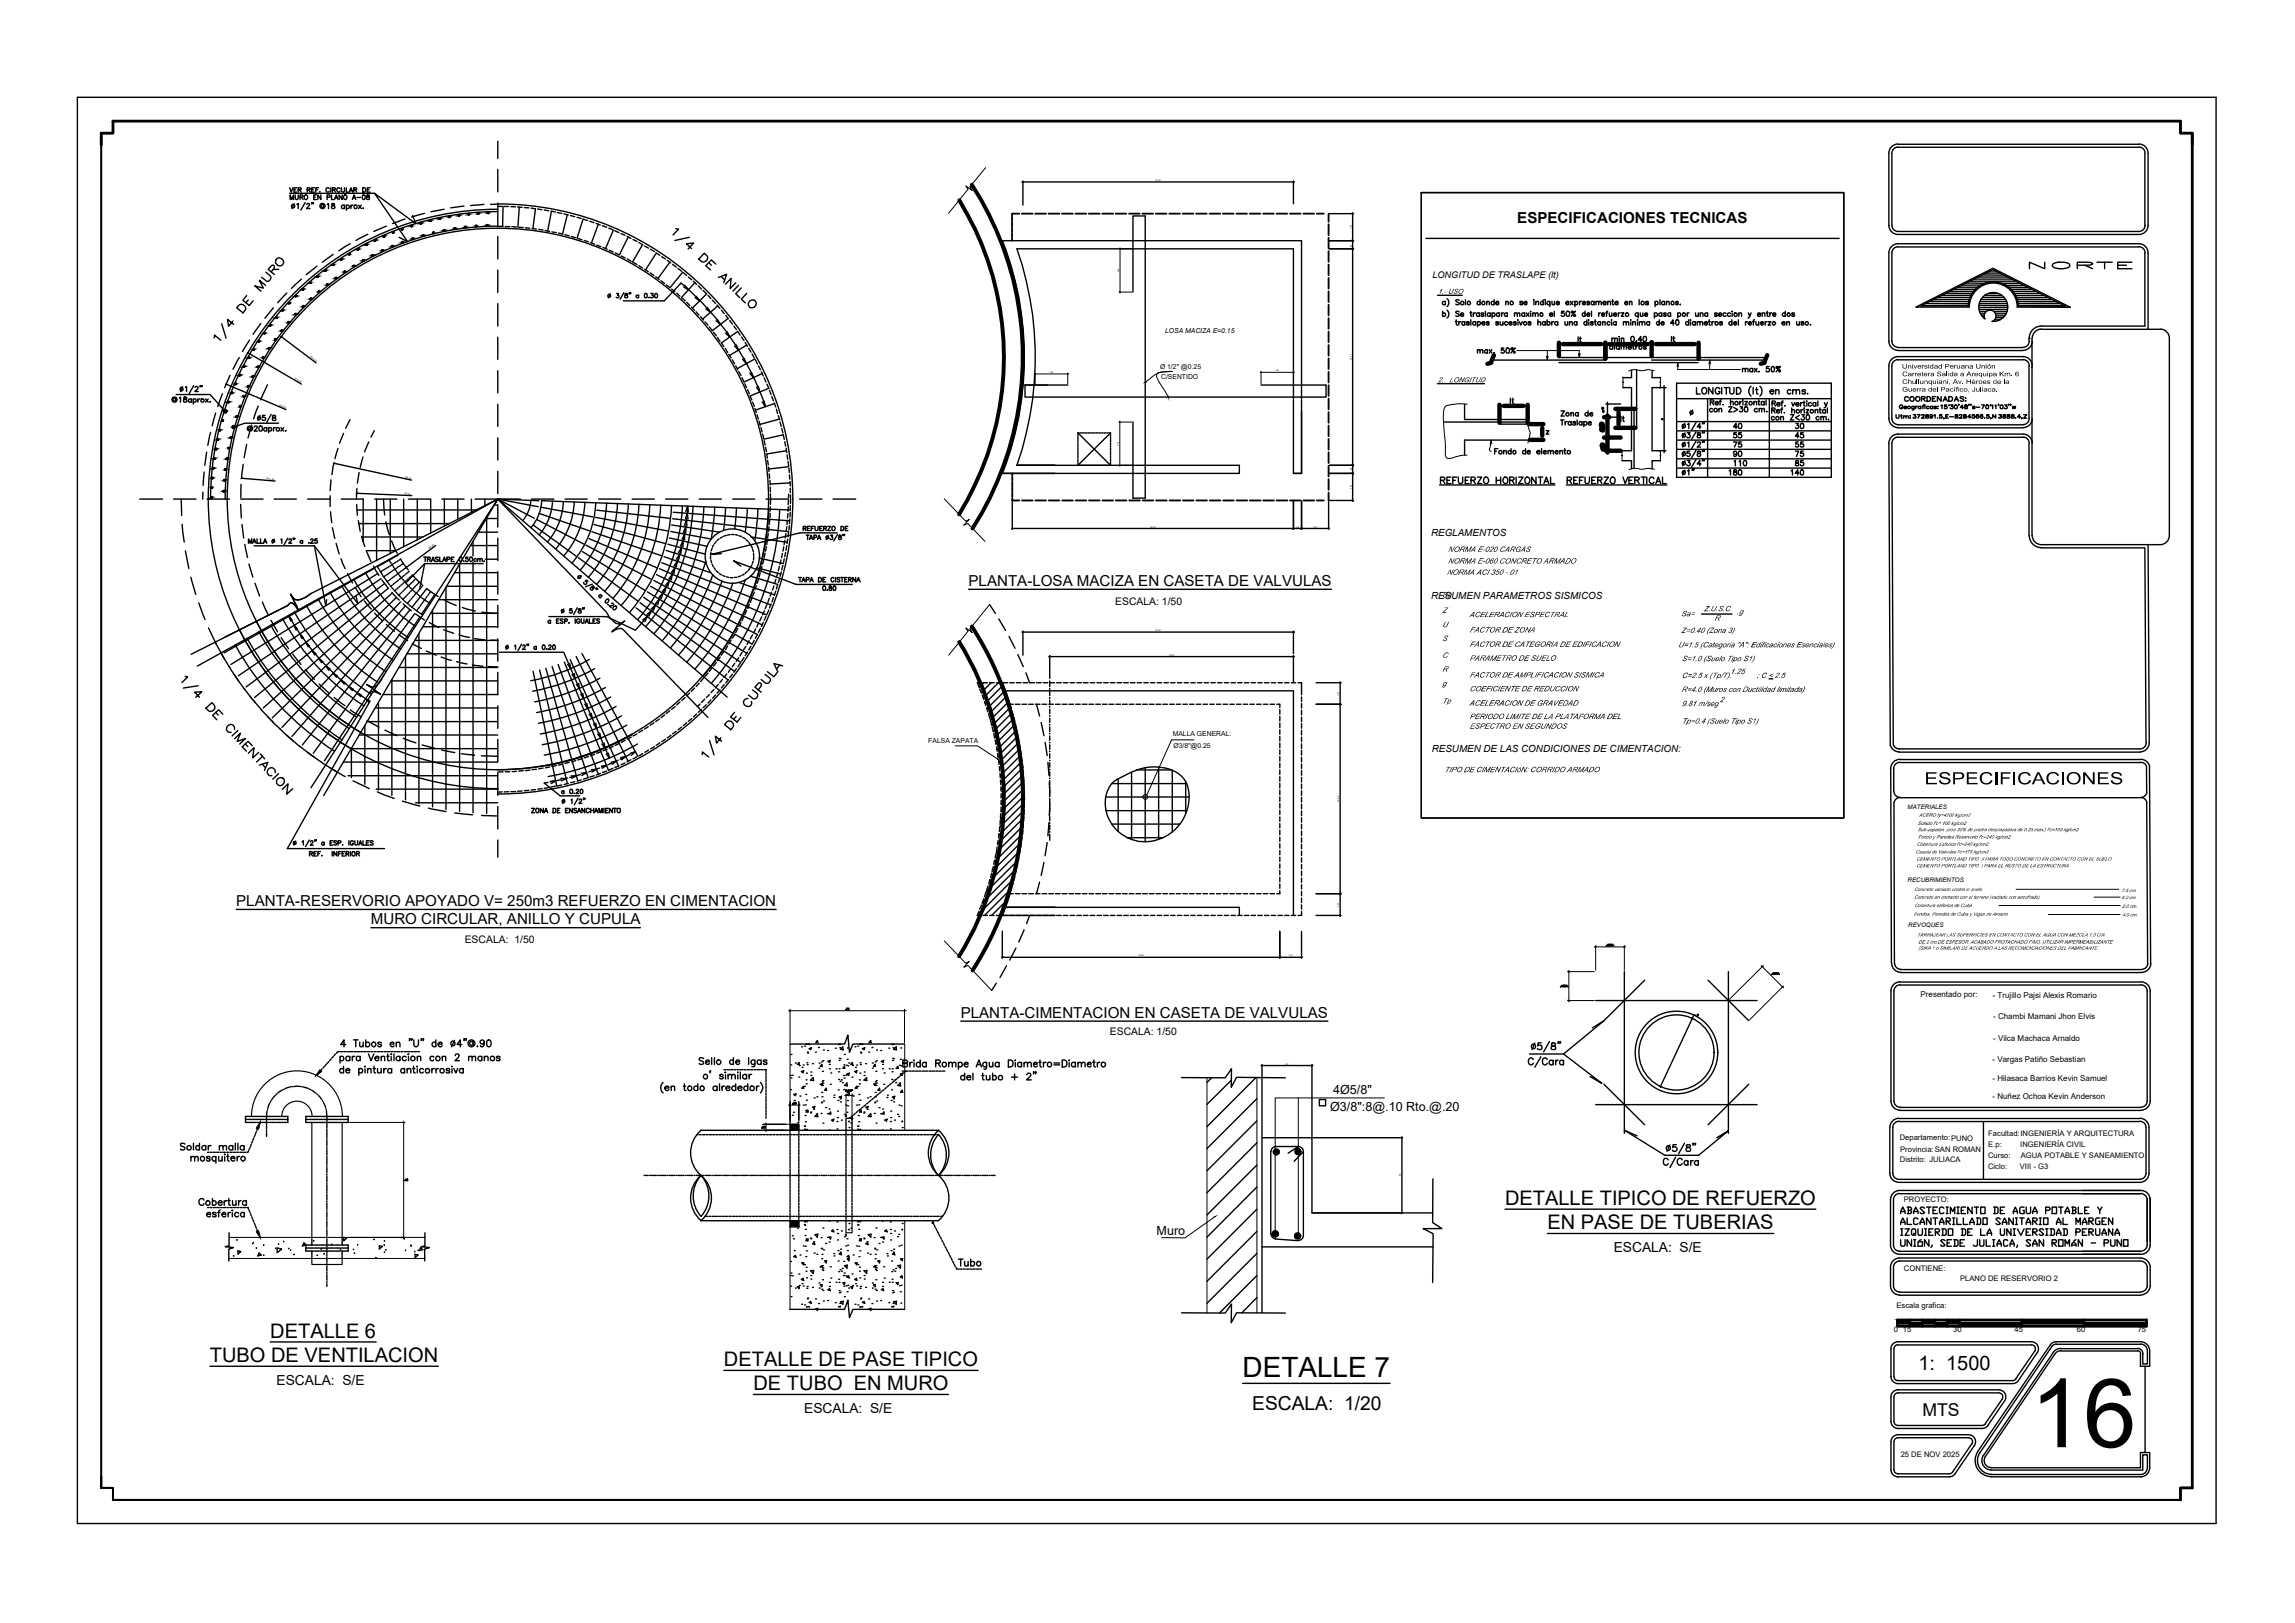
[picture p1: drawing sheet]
<svg xmlns="http://www.w3.org/2000/svg" width="420mm" height="297mm" viewBox="0 0 420 297" stroke-linecap="round" stroke-linejoin="round" font-family="sans-serif">
<defs><g id="words">
<text font-size="17.5" x="371.7" y="264.9">16</text>
<text font-size="5.1" x="227.5" y="252.1">DETALLE 7</text>
<text font-size="4.9" x="45.9" y="78.7">5/8</text>
<g font-size="4">
<text x="370.4" y="50.4">NORTE</text>
<text x="316.1" y="79.7">40</text>
<text x="327.4" y="79.7">30</text>
<text x="316.1" y="86.4">110</text>
<text x="327.4" y="86.4">85</text>
<text x="174.3" y="232.8">Tubo</text>
</g>
<g font-size="3.7">
<text x="275.5" y="220.5">DETALLE TIPICO DE REFUERZO</text>
<text x="283.3" y="224.9">EN PASE DE TUBERIAS</text>
<text x="49.5" y="244.8">DETALLE 6</text>
<text x="38.4" y="249.2">TUBO DE VENTILACION</text>
<text x="132.5" y="250">DETALLE DE PASE TIPICO</text>
<text x="351.2" y="250.7">1: 1500</text>
<text x="138" y="254.5">DE TUBO EN MURO</text>
</g>
<g font-size="3.5">
<text x="290.3" y="63.9" transform="rotate(-90 290.3 63.9)">lt</text>
<text x="307.6" y="63.9" transform="rotate(-90 307.6 63.9)">lt</text>
<text x="278" y="75.1" transform="rotate(-90 278 75.1)">lt</text>
<text x="316.1" y="82.9">75</text>
<text x="327.4" y="82.9">55</text>
<text x="316.1" y="84.7">90</text>
<text x="327.4" y="84.7">75</text>
<text x="352.3" y="143.5">ESPECIFICACIONES</text>
<text x="229.3" y="258">ESCALA: 1/20</text>
</g>
<text font-size="3.2" x="351.9" y="259.2">MTS</text>
<text font-size="3.1" x="298.1" y="78.3" transform="rotate(-90 298.1 78.3)">lt</text>
<g font-size="2.8">
<text x="277.8" y="40.8">ESPECIFICACIONES TECNICAS</text>
<text x="177.3" y="107.3">PLANTA-LOSA MACIZA EN CASETA DE VALVULAS</text>
<text x="43.3" y="165.8">PLANTA-RESERVORIO APOYADO V= 250m3 REFUERZO EN CIMENTACION</text>
<text x="67.9" y="169.2">MURO CIRCULAR, ANILLO Y CUPULA</text>
<text x="175.9" y="186.3">PLANTA-CIMENTACION EN CASETA DE VALVULAS</text>
</g>
<g font-size="2.5">
<text x="295.4" y="229.2">ESCALA: S/E</text>
<text x="50.6" y="253.5">ESCALA: S/E</text>
<text x="147.2" y="258.7">ESCALA: S/E</text>
</g>
<g font-size="2.3">
<text x="243.5" y="203.3">Ø3/8&quot;:8@.10 Rto.@.20</text>
<text x="244.1" y="200.3">4Ø5/8&quot;</text>
<text x="211.7" y="226">Muro</text>
</g>
<g font-size="1.9">
<text x="204.2" y="110.7">ESCALA: 1/50</text>
<text x="85.1" y="172.6">ESCALA: 1/50</text>
<text x="203.2" y="189.4">ESCALA: 1/50</text>
</g>
<g font-size="1.8">
<text x="262" y="98.1">REGLAMENTOS</text>
<text x="262" y="109.7">RESUMEN PARAMETROS SISMICOS</text>
<text x="262.1" y="137.7">RESUMEN DE LAS CONDICIONES DE CIMENTACION:</text>
</g>
<text font-size="1.7" x="262.2" y="50.9">LONGITUD DE TRASLAPE (lt)</text>
<g font-size="1.6">
<text x="265.1" y="101">NORMA E-020 CARGAS</text>
<text x="264.9" y="105.2">NORMA ACI 350 - 01</text>
<text x="265.1" y="103.2">NORMA E-060 CONCRETO ARMADO</text>
<text x="264" y="112.2">Z</text>
<text x="264" y="109.3">Sa</text>
<text x="269" y="112.9">ACELERACION ESPECTRAL</text>
<text x="307.8" y="112.8">Sa=</text>
<text x="311.9" y="111.9">Z.U.S.C</text>
<text x="313.8" y="113.6">R</text>
<text x="318" y="112.4">.g</text>
<text x="264" y="114.8">U</text>
<text x="264" y="117.3">S</text>
<text x="269" y="115.8">FACTOR DE ZONA</text>
<text x="269" y="118.4">FACTOR DE CATEGORIA DE EDIFICACION</text>
<text x="307.2" y="118.5">U=1.5 (Categoria &quot;A&quot;: Edificaciones Esenciales)</text>
<text x="307.8" y="115.9">Z=0.40 (Zona 3)</text>
<text x="264" y="122.9">R</text>
<text x="264" y="125.5">g</text>
<text x="264" y="120.4">C</text>
<text x="269" y="120.9">PARAMETRO DE SUELO</text>
<text x="269" y="124">FACTOR DE AMPLIFICACION SISMICA</text>
<text x="307.9" y="121">S=1.0 (Suelo Tipo S1)</text>
<text x="307.9" y="124.1">C=2.5 x (Tp/T).</text>
<text x="316.8" y="123.3">1.25</text>
<text x="321.6" y="124.1">; C &lt; 2.5</text>
<text x="264" y="128.7">Tp</text>
<text x="269" y="126.5">COEFICIENTE DE REDUCCION</text>
<text x="269" y="129.1">ACELERACION DE GRAVEDAD</text>
<text x="269" y="131.6">PERIODO LIMITE DE LA PLATAFORMA DEL</text>
<text x="307.8" y="126.6">R=4.0 (Muros con Ductilidad limitada)</text>
<text x="307.9" y="129.2">9.81 m/seg</text>
<text x="314.8" y="128.5">2</text>
<text x="269" y="133.4">ESPECTRO EN SEGUNDOS</text>
<text x="307.9" y="132.4">Tp=0.4 (Suelo Tipo S1)</text>
<text x="264.4" y="141.3">TIPO DE CIMENTACIóN: CORRIDO ARMADO</text>
</g>
<g font-size="1.5">
<text x="263.3" y="53.8">1.- USO</text>
<text x="263.3" y="70">2._ LONGITUD</text>
<text x="351.6" y="182.5">Presentado por:</text>
<text x="364.8" y="182.6">- Trujillo Pajsi Alexis Romario</text>
<text x="364.9" y="186.5">- Chambi Mamani Jhon Elvis</text>
<text x="364.9" y="190.5">- Vilca Machaca Arnaldo</text>
<text x="364.8" y="194.3">- Vargas Patiño Sebastian</text>
<text x="364.8" y="197.9">- Hilasaca Barrios Kevin Samuel</text>
<text x="364.8" y="201.2">- Nuñez Ochoa Kevin Anderson</text>
</g>
<g font-size="1.4">
<text x="347.8" y="208.7">Departamento:PUNO</text>
<text x="364" y="208">Facultad:INGENIERÍA Y ARQUITECTURA</text>
<text x="364" y="210">E.p:</text>
<text x="369.9" y="210">INGENIERÍA CIVIL</text>
<text x="347.8" y="212.8">Distrito: JULIACA</text>
<text x="347.9" y="210.8">Provincia:SAN ROMAN</text>
<text x="364" y="211.9">Curso:</text>
<text x="364" y="214">Ciclo:</text>
<text x="369.8" y="214">VIII - G3</text>
<text x="369.9" y="211.9">AGUA POTABLE Y SANEAMIENTO</text>
<text x="348.6" y="219.9">PROYECTO:</text>
<text x="348.6" y="232.7">CONTIENE:</text>
<text x="347.2" y="239.5">Escala grafica:</text>
<text x="358.8" y="234.4">PLANO DE RESERVORIO 2</text>
<text x="346.7" y="243.9">0</text>
<text x="348.4" y="243.9">15</text>
<text x="357.6" y="243.9">30</text>
<text x="368.8" y="243.9">45</text>
<text x="380.2" y="243.9">60</text>
<text x="391.4" y="243.9">75</text>
<text x="348" y="266.7">25 DE NOV 2025</text>
</g>
<g font-size="1.3">
<text x="348.2" y="67.5">Universidad Peruana Unión</text>
<text x="348.2" y="71.7">Guerra del Pacífico, Juliaca.</text>
<text x="348.3" y="68.9">Carretera Salida a Arequipa Km. 6</text>
<text x="348.3" y="70.3">Chullunquiani, Av. Héroes de la</text>
</g>
<g font-size="1.2">
<text x="213.3" y="60.9">LOSA MACIZA E=0.15</text>
<text x="212.4" y="67.5">Ø 1/2&quot; @0.25</text>
<text x="212.6" y="69.5">C/SENTIDO</text>
<text x="170" y="136">FALSA ZAPATA</text>
<text x="214.7" y="134.7">MALLA GENERAL:</text>
<text x="214.8" y="136.9">Ø3/8&quot;@0.25</text>
</g>
<g font-size="1.1">
<text x="349.2" y="148.1">MATERIALES</text>
<text x="349.2" y="161.4">RECUBRIMIENTOS</text>
<text x="349.4" y="169.7">REVOQUES</text>
</g>
<g font-size="1">
<text x="351.4" y="149.5">ACERO fy=4200 kg/cm2</text>
<text x="350.9" y="154.8">Cobertura Esferica f'c=240 kg/cm2</text>
<text x="351.1" y="152.1">Sub-zapatas (con 30% de piedra desplazadora de 0.25 max.) f'c=100 kg/cm2</text>
<text x="351.1" y="151">Solado f'c= 100 kg/cm2</text>
<text x="351.2" y="153.5">Fondo y Paredes Reservorio f'c=240 kg/cm2</text>
<text x="350.7" y="156.2">Caseta de Valvulas f'c=175 kg/cm2</text>
<text x="350.8" y="157.5">CEMENTO PORTLAND TIPO II PARA TODO CONCRETO EN CONTACTO CON EL SUELO</text>
<text x="350.8" y="158.7">CEMENTO PORTLAND TIPO I PARA EL RESTO DE LA ESTRUCTURA</text>
<text x="350.3" y="167.6">Fondos, Paredes de Cuba y Vigas de Amarre</text>
<text x="350.4" y="163.1">Concreto vaciado contra el suelo</text>
<text x="350.4" y="164.5">Concreto en contacto con el terreno (vaciado con encofrado)</text>
<text x="350.5" y="166">Cobertura esferica de Cuba</text>
<text x="388.4" y="163.3">7.5 cm.</text>
<text x="388.4" y="164.5">4.0 cm.</text>
<text x="388.5" y="166.2">2.0 cm.</text>
<text x="388.5" y="167.7">4.0 cm.</text>
<text x="351" y="171.4">TARRAJEAR LAS SUPERFICIES EN CONTACTO CON EL AGUA CON MEZCLA 1:3 C/A</text>
<text x="351.2" y="173.8">(SIKA 1 o SIMILAR) DE ACUERDO A LAS RECOMENDACIONES DEL FABRICANTE</text>
<text x="351.2" y="172.7">DE 2 cm.DE ESPESOR. ACABADO FROTACHADO FINO, UTILIZAR IMPERMEABILIZANTE</text>
</g>
<g font-size=".4">
<text x="211.5" y="33.1">15.14</text>
<text x="247.5" y="41.9" transform="rotate(-90 247.5 41.9)">1.51</text>
<text x="247.5" y="45.3" transform="rotate(-90 247.5 45.3)">.45</text>
<text x="204.9" y="49.9" transform="rotate(-90 204.9 49.9)">2.42</text>
<text x="56.8" y="65.4" transform="rotate(37 56.8 65.4)">R15.14</text>
<text x="247.5" y="65.9" transform="rotate(-90 247.5 65.9)">12.11</text>
<text x="54" y="69.4" transform="rotate(31 54 69.4)">R16.20</text>
<text x="192.1" y="68.3">1.82</text>
<text x="233.5" y="68">1.82</text>
<text x="51.1" y="74.2" transform="rotate(22 51.1 74.2)">R16.50</text>
<text x="204.8" y="81.6" transform="rotate(-90 204.8 81.6)">2.42</text>
<text x="48.9" y="87.7" transform="rotate(6 48.9 87.7)">R14.38</text>
<text x="74.2" y="87.4" transform="rotate(13 74.2 87.4)">R9.39</text>
<text x="247.5" y="89.5" transform="rotate(-90 247.5 89.5)">1.51</text>
<text x="247.5" y="86.2" transform="rotate(-90 247.5 86.2)">.45</text>
<text x="74.1" y="90.5" transform="rotate(2 74.1 90.5)">R7.90</text>
<text x="78.6" y="100.5" transform="rotate(-37 78.6 100.5)">R6.39</text>
<text x="210.6" y="96.5">15.73</text>
<text x="237.3" y="96.5">.45</text>
<text x="240.4" y="96.5">1.51</text>
<text x="211.5" y="115.5">15.14</text>
<text x="214" y="120">13.63</text>
<text x="245.2" y="127.3" transform="rotate(-90 245.2 127.3)">1.21</text>
<text x="245.2" y="146.8" transform="rotate(-90 245.2 146.8)">10.60</text>
<text x="245.2" y="165.9" transform="rotate(-90 245.2 165.9)">1.21</text>
<text x="208.4" y="175">15.52</text>
<text x="235.9" y="175">1.21</text>
<text x="235.3" y="194.8">.20</text>
<text x="256.5" y="215.4" transform="rotate(-90 256.5 215.4)">.30</text>
</g>
</g></defs>
<!-- layer: ALINEA-06 -->
<g fill="none" stroke="#000" stroke-width=".25">
<path d="M40.6 59.3l.8 2.6M42.7 58.7l-.8 1-.3-1.3 1.2 1M43.7 55.9a.75 .75 0 0 1 1 0 .75 .75 0 0 1 .2 .9l-.4 .5-1.2-1zM45.2 54.1l-.7 .9 1.1 .9 .7-.8M45.5 54.9l-.5 .5M48.6 52.2l-1.1-.9 .7 1.4-1.6-.4 1.2 1M48.7 49.8l.8 .7a.62 .62 0 0 1-.1 .7 .62 .62 0 0 1-.6 .2l-.9-.7M49.6 49.8l.6-.9a.32 .32 0 0 0-.4-.4l-.7 .8 1.1 .9M50 49.3h1M123.7 41.9h.5l-1 1.1M126.2 43.4l-2.6 .6M126.6 45.5l-.9-.9 1.3-.1-1 1.1"/>
<path d="M128.9 46.3l.5 .5a.75 .75 0 0 1-.1 .9 .75 .75 0 0 1-.9 .1l-.5-.4zM129.8 48.1l.4 .4M131 48.3l-.8-.7-1 1 .8 .8M131.5 50.8l1.5-.6-.5 1.5M132 50.6l.7 .6M134.7 51.8l-1 1 .1-1.8-1 1M135.2 52.2l-1 1.1M135.7 52.7l-1 1 .7 .8M136.7 53.7l-1 1.1 .8 .6M137.1 55.3a.73 .73 0 0 1 1-.3 .73 .73 0 0 1 .3 .9 .73 .73 0 0 1-.9 .4l-.5-.4zM39.2 61.8l.1-.5 1.1 1M33.9 123.8l.5 .1-1.1 1"/>
<path d="M35.8 127.6l1.1-1-1.3 .1 .9 .9M36.3 125.5l-2.7 .4M37.7 129.6l1.1-1 .4 .4a.74 .74 0 0 1-.1 1 .74 .74 0 0 1-1 0zM39.5 130.4l.4 .5M40.8 130.7l-.8-.8-1.1 1 .8 .8M42.9 133.5a.72 .72 0 0 0-.6-.9 .72 .72 0 0 0-.8 .7 .72 .72 0 0 0 .7 .8l.1-.1M43 135.2l1-1-.6 1.5 1.5-.5-1 1M43.5 133.7l-1 1M44.9 136.1l.5 .5M46.2 136.5l-.8-.8-1 1 .7 .8M47.4 137.7l-1.1 1 .2-1.9-1 1.1M47.7 138l.8 .9"/>
<path d="M48 138.5l-1 1M48 139.9l.6 .6M128.6 138.1v-.5l1.1 .9M129.9 135.5l.8 2.7M132 135l-.8 1-.2-1.3 1.1 1M133 132.2a.75 .75 0 0 1 1-.1 .75 .75 0 0 1 .2 1l-.4 .4-1.1-.9zM134.5 130.4l-.7 .8 1.1 1 .7-.9M134.8 131.1l-.5 .5M136.9 127.9a.73 .73 0 0 0-.7 .7 .73 .73 0 0 0 .7 .7 .73 .73 0 0 0 .7-.8l-.1-.1M137.8 126.3l.8 .6a.65 .65 0 0 1 0 .8 .65 .65 0 0 1-.7 .2l-.9-.7M138.8 126.2l.6-.8-.1-.3-.3-.1-.8 .8 1.1 .9M140.1 123.4l.8 .7a.65 .65 0 0 1 0 .7 .65 .65 0 0 1-.7 .2l-.9-.6"/>
<path d="M140.5 122.9l1.2 1 .6-.9M142.7 121.7l-.5 .7M143.3 121.9l-1.6-.5 .7 1.5M47.5 140l1.6-.5-.7 1.5M50.4 141.4a.72 .72 0 0 0-.6-.9 .72 .72 0 0 0-.9 .7 .72 .72 0 0 0 .7 .8l.2-.1M51 141.6l-1.1 1M53.6 144.3l-1.1 1.1 .2-1.9-1 1"/>
<circle cx="51.1" cy="47.9" r=".72"/>
<circle cx="51.4" cy="143" r=".73"/>
</g>
<!-- layer: FIERRO O -->
<g fill="none" stroke="#000" stroke-width=".25">
<path d="M92.1 37.7l-.1 3.7M95.1 37.9l-.3 3.7M98 38.2l-.4 3.6M101 38.7l-.7 3.6M103.9 39.3l-.9 3.5M106.8 40.1l-1.2 3.5M109.5 41l-1.2 3.5M112.3 42.1l-1.4 3.4M115 43.4l-1.6 3.2M117.6 44.8l-1.8 3.1M120.2 46.3l-2 3.1M122.6 48l-2.1 3"/>
<path d="M125 49.8l-2.3 2.8M127.2 51.7l-2.4 2.7M129.4 53.8l-2.6 2.6M131.4 56l-2.8 2.4M133.3 58.3l-2.9 2.2M135.1 60.6l-3 2.2M136.7 63.1l-3.1 2M138.2 65.7l-3.2 1.8M139.6 68.4l-3.4 1.5M140.7 71.1l-3.3 1.4M141.8 73.9l-3.5 1.1M142.7 76.7l-3.5 1"/>
<path d="M143.4 79.6l-3.5 .8M65.3 93.3h21.9M65.6 95.8h16.7M66.2 98.3h11.2M66.5 91.3v7.9M68.9 91.3v11.3M71.4 91.3v10M73.9 91.3v8.8M76.4 91.3v7.5M78.9 91.3v6.3M81.4 91.3v5M83.8 91.3v3.8"/>
<path d="M86.1 99.9h5M86.3 91.3v2.5M86.6 99v2.8M87.6 97.4h3.5M88.8 91.3v1.3M89.1 94.9h2M89.1 94.8v54.1M90.5 92.4h.6M91.1 91.3l7.6 .3M91.1 91.3l7.4 1.4M91.1 91.3l6.7 3.6M97.2 91.5l-.3 1.8-.5 1-.7 1"/>
<path d="M97.6 96.1l7.8 5.7M98.2 95.1l8.6 4.5M98.7 94l9.2 3.1M99 92.8l9.5 1.8M99.1 91.6l9.7 .4M99.2 91.6a8 8 0 0 1-2 5M101.2 91.7a10 10 0 0 1-2.5 6.2M103.1 91.8a12 12 0 0 1-2.9 7.4M105.1 91.8a14 14 0 0 1-3.4 8.7M107.1 91.9a15.9 15.9 0 0 1-3.9 9.8M107.3 99.8l11.9 6.2M107.9 98.6l12.4 5.3"/>
<path d="M108.4 97.3l12.7 4.4M108.7 96l13.1 3.5M109 92l13.8 .5M109 94.7l13.3 2.5M109.1 92a17.9 17.9 0 0 1-4.4 11M109.2 93.4l13.4 1.5M111.1 92.1a19.9 19.9 0 0 1-4.9 12.2M113 92.1a21.9 21.9 0 0 1-5.3 13.5M115 92.2a23.9 23.9 0 0 1-5.7 14.7M117 92.3a25.8 25.8 0 0 1-6.3 15.9M119 92.3a27.8 27.8 0 0 1-6.8 17.2M121 92.4a29.8 29.8 0 0 1-7.3 18.4"/>
<path d="M122.2 99.6l6.9 1.8M122.5 98.5l6.9 1.5M122.8 97.3l7.4 1.4M122.9 92.5l21.8 .8M122.9 92.5a31.8 31.8 0 0 1-7.7 19.6M123 96.1l8.7 1.3M123.1 94.9l21.3 2.4M123.3 93.8l21.3 1.5M124.9 92.6a33.8 33.8 0 0 1-8.1 20.8M126.9 92.6a35.8 35.8 0 0 1-8.7 22.1M128.9 92.7a37.7 37.7 0 0 1-9.2 23.3M130.9 92.8l-.3 2.9-.4 2.9"/>
<path d="M132.8 92.9l-.3 4.2M134.8 92.9l-.3 3.9M136.8 93l-.4 4.4M137.5 98.3l6.6 1M138.8 93.1l-.2 2.9-.4 3M140.8 93.2a49.6 49.6 0 0 1-12.1 30.5M142.7 93.2a51.6 51.6 0 0 1-12.4 31.8M144 82.5l-3.6 .6M144.4 85.4l-3.7 .4M144.6 88.4l-3.6 .2M43.1 118a55 55 0 0 0 18.1 19.5M45.2 116.8a52.5 52.5 0 0 0 17.4 18.6"/>
<path d="M47.4 115.6a50.1 50.1 0 0 0 16.5 17.7M49.6 114.4a47.6 47.6 0 0 0 15.7 16.8M51.7 113.2a45.1 45.1 0 0 0 14.9 16M53.9 112a42.6 42.6 0 0 0 14.1 15.1M56.1 110.8a40.1 40.1 0 0 0 13.3 14.2M58.2 109.6a37.7 37.7 0 0 0 12.5 13.3M60.4 108.4a35.2 35.2 0 0 0 11.6 12.4M62.6 107.2a32.7 32.7 0 0 0 10.8 11.6M64.7 106a30.2 30.2 0 0 0 10 10.7M66.9 104.8a27.7 27.7 0 0 0 9.2 9.8M67 100.8h5.5M68.6 104l-27.6 15.5"/>
<path d="M69.2 105l-26.9 16.6M69.8 105.9l-26.2 17.8M70.4 106.8l-25.3 18.9M71.1 107.7l-24.5 20M71.8 108.5l-23.6 21.1M72.5 109.4l-22.6 22M73.3 110.1l-21.7 23M74.2 110.9l-20.7 23.9M74.5 119.7h16.6M75 111.6l-19.6 24.7M75.9 112.3l-18.6 25.6M76 117.2h15.1"/>
<path d="M76.7 115.9v31.2M76.9 112.9l-17.5 26.4M77.4 114.7h13.7M78.1 107.7l-2.7 3.5M78.9 112.3h12.2M79.2 111.7v36M80.3 109.8h10.8M81.6 107.5v40.7M81.8 107.3h9.3M83.2 104.8h7.9M84.1 103.3v45.2M86.6 102.9v45.8"/>
<path d="M88.8 102.3h2.3M105.9 102.1l10.9 7.9M106.5 119.6l10.3 18.8M106.6 101l11.5 7.1M116.4 111.2l16.9 13.2M117.2 110.3l17.3 12.6M117.8 109.3l17.8 11.9M118.5 108.3l18.2 11.3M119.1 107.3l18.6 10.6M119.7 106.2l19 9.9M120.2 105.2l19.4 9.2M120.7 104.1l19.7 8.5"/>
<path d="M121.1 103l20 7.7M121.6 101.9l8.6 2.9M121.9 100.7l7.3 2.3M129.2 102.7a39.7 39.7 0 0 1-8 14.6M130.5 105.2a41.7 41.7 0 0 1-7.8 13.4M132.2 106.3a43.7 43.7 0 0 1-7.9 13.6M134.2 106.7a45.7 45.7 0 0 1-8.4 14.5M135.2 106.6l6.6 2.3M136.5 106.1a47.6 47.6 0 0 1-9.3 16.3M137.4 105.4l5 1.6M138.5 103.9l4.4 1.2M139 102.1l4.4 1.1"/>
<path d="M62.9 139.5h28.2M65.8 134.5h25.3M66.8 132.8v10.7M67.2 132.1h23.9M68.7 129.6h22.4M69.3 128.6v16M70.1 127.1h21M71.6 124.6h19.5M71.7 124.4v21.2M73.1 122.2h18M74.2 120.1v26.3M91.1 137h-26.8v5.3"/>
<path d="M97.6 122.9l4.3 21M98.8 122.6l5.1 20.8M99.9 122.3l5.9 20.6M101.1 122l6.6 20.4M102.2 121.6l7.3 20.1M103.3 121.2l8.1 19.8M104.4 120.7l8.8 19.5M105.5 120.2l9.5 19.1M107.9 120.7a33.8 33.8 0 0 1-10.7 3.9M108.9 122.4a35.8 35.8 0 0 1-11.4 4.1M109.8 124.1a37.7 37.7 0 0 1-11.9 4.4M110.8 125.8a39.7 39.7 0 0 1-12.6 4.6"/>
<path d="M111.8 127.6a41.7 41.7 0 0 1-13.2 4.8M112.8 129.3a43.7 43.7 0 0 1-13.9 5M113.8 131a45.7 45.7 0 0 1-14.5 5.3M114.7 132.7a47.6 47.6 0 0 1-15.1 5.5M115.7 134.4a49.6 49.6 0 0 1-15.7 5.8M116.7 136.2a51.6 51.6 0 0 1-16.4 5.9M63.7 142h27.4M68.9 144.4h22.2M76.1 146.9h15M294.1 173.1h.1M294.4 173h-.2l.1-.2v.3M294.7 172.8h.2"/>
<path d="M294.8 172.8v.3M295 172.8v.3M295.1 173l.2-.1-.2-.1v.3M295.4 173.1h.1M324.4 178.3h.1M324.7 178.3h-.2l.1-.3v.3M325 178h.2M325.1 178v.3M325.3 178v.3M325.4 178.2l.2-.1-.2-.1v.3M325.7 178.3h.1M285.7 180.6h.1"/>
<path d="M286 180.5h-.2l.1-.2v.3M286.1 180.4h.2l-.1 .2h-.1zM286.3 180.3h.2M286.5 180.3v.3M286.6 180.3v.3M286.7 180.5l.2-.1-.2-.1v.3M287 180.6h.1"/>
<circle cx="294.6" cy="173" r=".14"/>
<circle cx="324.9" cy="178.2" r=".14"/>
</g>
<!-- layer: ATEXTO-030 -->
<g fill="none" stroke="#000" stroke-width=".25">
<path d="M53 34.4l.3 .8 .3-.8M53.1 36.5v-.8l.3 .8 .3-.8v.8M53.8 34.7h.3M54 35.7v.6l.3 .2 .3-.1v-.7M54.3 34.4h-.5v.8h.5M54.6 34.7h.5v-.2l-.5-.1v.8M54.8 34.7l.3 .5M54.9 36.1h.5v-.3l-.5-.1v.8M55.2 36.1l.3 .4M55.8 35.8a.36 .36 0 0 1 .5 .3 .36 .36 0 0 1-.5 .3zM56.2 34.7h.5l.1-.2-.6-.1v.8M56.5 34.7l.3 .5"/>
<path d="M57.1 34.7h.3M57.4 36.1h.3M57.6 34.4h-.5v.8h.5M57.8 34.7h.3M57.9 35.7h-.5v.8h.5M58.3 34.4h-.5v.8M58.5 35.1h.1M58.7 35.7v.8l-.5-.8v.8M59.9 36.1h.5v-.3l-.5-.1v.8M60.3 34.5a.31 .31 0 0 0-.4-.1 .31 .31 0 0 0-.2 .3v.2a.31 .31 0 0 0 .2 .3 .31 .31 0 0 0 .4-.2M60.6 34.4v.8M60.7 35.7v.8h.5"/>
<path d="M60.9 34.7h.3l.2-.2-.5-.1v.8M61.2 34.7l.2 .5M61.2 36.5l.4-.8 .3 .8M61.4 36.2h.4M62.3 34.5a.31 .31 0 0 0-.4-.1 .31 .31 0 0 0-.2 .3v.2a.31 .31 0 0 0 .2 .3 .31 .31 0 0 0 .4-.2M62.5 34.4v.6l.3 .2 .3-.2v-.6M62.6 35.7v.8l-.5-.8v.8M63 35.8a.36 .36 0 0 1 .5 .3 .36 .36 0 0 1-.5 .3zM63.4 34.4v.8h.5M64 35.2l.2-.8 .4 .8M64 34.9h.5M64.5 36.5l.3-.8 .3 .8"/>
<path d="M64.6 36.2h.4M64.8 34.7h.3l.2-.2-.5-.1v.8M65.1 34.7l.2 .5M65.3 36.1h.7M66.4 34.4h.3a.44 .44 0 0 1 .3 .4 .44 .44 0 0 1-.3 .4h-.3zM66.4 35.7a.38 .38 0 0 1 .5 .4 .38 .38 0 0 1-.5 .4l-.1-.4zM67.2 35.7v.3l.4 .1v.3a.29 .29 0 0 1-.3 .1 .29 .29 0 0 1-.2-.3l.5-.3v-.2zM67.3 34.7h.2M67.8 34.4h-.5v.8h.5M111.7 53.7l-.3 .8M112.9 53.7h.4l-.2 .3a.25 .25 0 0 1 .1 .4 .25 .25 0 0 1-.4 0M114.2 53.6l-.7 1.2"/>
<path d="M114.5 53.7v.3a.31 .31 0 0 1 .3 .1 .31 .31 0 0 1 0 .4 .27 .27 0 0 1-.3 0 .27 .27 0 0 1-.1-.4 .27 .27 0 0 1 .4-.1v-.3zM115.3 53.6l-.1 .2M115.5 53.6l-.1 .2M116.9 54.1a.26 .26 0 0 0-.4-.1 .26 .26 0 0 0 0 .4 .26 .26 0 0 0 .4 0M116.9 54v.5M118.1 53.7h.1a.42 .42 0 0 1 .3 .4 .42 .42 0 0 1-.3 .4l-.2-.3zM118.8 54.4h.1M119.2 53.7h.4l-.2 .3a.25 .25 0 0 1 .1 .4 .25 .25 0 0 1-.4 0M120 53.7a.37 .37 0 0 1 .4 .4 .37 .37 0 0 1-.4 .4zM45.5 99.4v-.8l.3 .8 .3-.8v.8M46.3 99.4l.3-.8 .3 .8M46.4 99.2h.4"/>
<path d="M47.1 98.6v.8h.4M47.7 98.6v.8h.5M48.2 99.4l.3-.8 .3 .8M48.3 99.2h.4M50.2 98.7l-.3 .7M51.4 98.8l.2-.2v.8M52.7 98.5l-.7 1.2M52.9 98.8a.22 .22 0 0 1 .3-.2 .22 .22 0 0 1 .1 .3l-.4 .5h.5M53.7 98.5v.2M54 98.5l-.1 .2M55.4 99a.26 .26 0 0 0-.4 0 .26 .26 0 0 0 0 .3 .26 .26 0 0 0 .4 0M55.4 98.9v.5"/>
<path d="M56.5 99.3h.1M56.9 98.8l.1-.2 .3 .2-.5 .6h.6M58.1 98.6h-.4l-.1 .4a.27 .27 0 0 1 .5 0 .27 .27 0 0 1-.1 .4 .27 .27 0 0 1-.4-.1M147.1 96.7h.4v-.3l-.4-.1v.8M147.3 96.7l.3 .4M147.6 97.9h.5M147.8 96.7h.3M147.9 97.9v.8M148.2 98.7l.3-.8 .3 .8M148.3 96.3h-.5v.8h.5M148.3 98.5h.4M148.5 96.7h.3"/>
<path d="M149 98.4l.4-.1 .1-.3-.5-.1v.8M149 96.3h-.5v.8M149.2 96.3l.1 .7 .2 .1 .2-.1 .1-.7M149.7 98.7l.3-.8 .3 .8M149.8 98.5h.3M150.1 96.7h.3M150.6 96.3h-.5v.8h.5M150.8 96.7h.4l.1-.3-.5-.1v.8M151 96.7l.3 .4M151.5 96.3h.5l-.5 .8h.5M151.6 98l-.3 .7M152 97.9h.4l-.2 .3a.27 .27 0 0 1 .2 .5 .27 .27 0 0 1-.5-.1"/>
<path d="M153.3 97.8l-.7 1.2M153.6 98v.2a.39 .39 0 0 1 .4 .5h-.4a.39 .39 0 0 1 .4-.5l-.1-.3zM154 96.3a.44 .44 0 0 1 .4 .2 .44 .44 0 0 1 0 .5l-.4 .1zM154.4 97.8l-.1 .2M154.6 97.8l-.1 .2M154.8 96.7h.3M155.2 96.3h-.4v.8h.4M77.6 102h.5M77.8 102v.8M78.3 102.3h.3l.2-.2-.5-.1v.8M78.6 102.3l.2 .5M79 102.8l.3-.8 .3 .8"/>
<path d="M79.1 102.5h.3M80.2 102.1h-.5l.1 .2 .4 .2-.2 .3-.3-.2M80.5 102v.8h.5M81.1 102.8l.3-.8 .2 .8M81.1 102.5h.4M81.8 102.4l.5-.1 .1-.2-.6-.1v.8M82.6 102.3h.3M83.1 102h-.5v.8h.5M84.2 102a.4 .4 0 0 1 .5 .3 .4 .4 0 0 1-.3 .5l-.3-.2zM84.9 102.7h.1M85.7 102h-.4l-.1 .3a.28 .28 0 0 1 .5-.1 .28 .28 0 0 1 0 .5 .28 .28 0 0 1-.5-.1M87.2 102.3a.26 .26 0 0 0-.4 0 .26 .26 0 0 0 0 .4 .26 .26 0 0 0 .4-.1"/>
<path d="M87.4 102.4l.3-.2 .1 .1 .1 .5M87.4 102.2v.6M87.9 102.4l.1-.2 .3 .1v.5M88.6 102.7h.1M93 118.1l-.3 .8M94.2 118.2l.2-.1v.8M95.5 117.9l-.7 1.2M95.7 118.2a.22 .22 0 0 1 .3-.2 .22 .22 0 0 1 .1 .3l-.4 .6h.5M96.5 117.9v.2M96.8 117.9l-.1 .2M98.2 118.4a.26 .26 0 0 0-.4 0 .26 .26 0 0 0 0 .4 .26 .26 0 0 0 .4-.1M98.2 118.3v.6"/>
<path d="M100.1 118.8h.1M100.4 118.2l.3-.1 .2 .2-.5 .6h.5M100.8 113.7a.26 .26 0 0 0-.4-.1 .26 .26 0 0 0 0 .4 .26 .26 0 0 0 .4-.1M100.8 113.5v.6M101.2 118.1a.4 .4 0 0 1 .5 .3 .4 .4 0 0 1-.2 .5l-.3-.2zM101.9 113.7h.3M102.3 113.3h-.4v.8h.4M103.1 113.4l-.2-.1-.3 .1 .1 .2 .3 .1v.3l-.3 .1-.1-.2M103.2 111.4l-.3 .8M103.4 113.7h.4l.1-.3-.5-.1v.8M104.2 114h.1M104.7 111.4h-.4v.3a.27 .27 0 0 1 .4 .1 .27 .27 0 0 1 0 .4 .27 .27 0 0 1-.4-.2"/>
<path d="M105.3 113.3v.8M105.7 111.2l-.7 1.3M105.9 111.4v.3a.33 .33 0 0 1 .4 .1 .33 .33 0 0 1 0 .4 .26 .26 0 0 1-.4-.1 .26 .26 0 0 1 .2-.4l.3-.2zM106.2 113.4a.34 .34 0 0 0-.5 0 .34 .34 0 0 0 0 .5 .34 .34 0 0 0 .5 0v-.2h-.3M106.4 113.3v.5l.2 .3 .3-.2v-.6M106.5 105.4l-.8 .4M106.8 111.3l-.1 .2M107 111.3l-.1 .2M107.1 114.1l.3-.8 .3 .8M107.2 113.8h.4M107.6 106.4l-.2-.2-.3 .2a.28 .28 0 0 1 .3 .3 .28 .28 0 0 1-.3 .3 .28 .28 0 0 1-.2-.4M107.9 113.3v.8h.5"/>
<path d="M108.4 107.3l.2 .6a.27 .27 0 0 1-.5 0 .27 .27 0 0 1 .1-.4l.5 .2 .1-.1-.1-.2zM108.4 106.9l-1.2 .5M108.6 113.7h.3M109 113.3h-.4v.8h.4M109.2 107.6l-.2 .2M109.4 107.8l-.2 .1M109.8 113.4l-.2-.1h-.3v.3l.4 .1 .1 .2-.2 .2-.4-.2M110.1 109.1a.24 .24 0 0 0-.2-.2 .24 .24 0 0 0-.2 .2 .24 .24 0 0 0 .3 .2M110.2 109l-.3 .4M110.9 109.9l.3-.3a.37 .37 0 0 1 .1 .6 .37 .37 0 0 1-.5 0zM111.3 110.6l.1 .1zM112 110.4h.2l.1 .3-.8 .2 .4 .3"/>
<path d="M146.2 105.7h.5M146.5 105.7v.8M146.8 106.5l.3-.8 .3 .8M146.9 106.2h.4M147.6 106.1h.5v-.3l-.5-.1v.8M148.3 106.5l.3-.8 .3 .8M148.4 106.2h.4M149.8 105.7h.3a.44 .44 0 0 1 .3 .4 .44 .44 0 0 1-.3 .4h-.3zM150.7 106.1h.2M151.2 105.7h-.5v.8h.5M151.5 108h.1M151.8 107.3v.2a.4 .4 0 0 1 .4 .5h-.4a.44 .44 0 0 1 .5-.5l-.1-.2z"/>
<path d="M152.6 107.3a.4 .4 0 0 1 .5 .3 .4 .4 0 0 1-.3 .5l-.2-.2zM152.7 105.9a.33 .33 0 0 0-.5-.1 .33 .33 0 0 0 0 .5 .33 .33 0 0 0 .4 .1l.1-.1M153 105.7v.8M153.7 105.8l-.1-.1-.4 .1 .2 .2 .3 .2v.3h-.3l-.2-.1M153.9 105.7h.5M154.2 105.7v.8M154.6 106.1h.3M155.1 105.7h-.5v.8h.5M155.3 106.1l.5-.1 .1-.2-.6-.1v.8M155.6 106.1l.3 .4M156.7 105.7v.8l-.6-.8v.8M156.8 106.5l.4-.8 .3 .8"/>
<path d="M157 106.2h.3M54.1 153.9l-.3 .8M55.3 154l.2-.1v.8M56.6 153.7l-.6 1.2M56.7 156.2h.4l.1-.2-.2-.1h-.3v.8M56.8 154.1a.22 .22 0 0 1 .3-.2 .22 .22 0 0 1 .2 .3l-.5 .5h.5M56.9 156.2l.3 .5M57.5 156.2h.3M57.7 153.7l-.1 .3M57.9 153.7l-.1 .3M57.9 155.9h-.4v.8h.4M58.2 156.2h.3"/>
<path d="M58.7 155.9h-.5v.8M58.9 156.6h.1M59.3 154.2a.26 .26 0 0 0-.3 0 .26 .26 0 0 0 0 .4 .26 .26 0 0 0 .3-.1M59.3 154.1v.6M60.4 154.2h.3M60.8 155.9v.8M60.9 153.9h-.5v.8h.5M61.6 154l-.1-.1h-.3v.3l.3 .1 .1 .2-.1 .2-.4-.2M61.7 155.9v.8l-.6-.8v.8M61.9 154.3l.4-.1 .1-.2-.5-.1v.8M62 156.2h.3M62.5 155.9h-.5v.8"/>
<path d="M62.6 156.2h.3M62.7 154.6h.1M63.1 155.9h-.5v.8h.5M63.4 156.2h.4l.1-.3h-.5v.8M63.6 156.2l.3 .5M63.9 153.9v.8M64.2 155.9v.8M64.7 154.1l-.1-.2a.38 .38 0 0 0-.5 .4 .38 .38 0 0 0 .5 .3l.1-.2h-.2M65 153.9v.6l.2 .2 .3-.2v-.6M65.3 156.2h.4l.1-.2-.2-.1h-.3v.8M65.6 156.2l.2 .5M65.7 154.7l.3-.8 .3 .8"/>
<path d="M65.8 154.4h.4M66.4 153.9v.8h.5M67.1 154.2h.3M67.6 153.9h-.5v.8h.5M68.3 154l-.2-.1h-.3v.2l.4 .2 .1 .2-.2 .2-.3-.2M97.3 147.9h.6l-.6 .8h.6M98.2 148a.36 .36 0 0 1 .5 .3 .36 .36 0 0 1-.5 .4l-.1-.3zM99.5 147.9v.8l-.6-.8v.8M99.6 148.7l.4-.8 .3 .8M99.8 148.4h.3M101.2 147.9a.42 .42 0 0 1 .6 .3 .42 .42 0 0 1-.3 .5h-.3zM102.1 148.3h.2"/>
<path d="M102.5 147.9h-.4v.8h.4M103.2 144.9a.24 .24 0 0 0-.3-.1 .24 .24 0 0 0 0 .4 .24 .24 0 0 0 .3-.1M103.2 144.7v.5M103.3 146.3l-.3 .8M103.5 148.3h.3M104 147.9h-.5v.8h.5M104.5 146.4l.2-.2v.9M104.8 147.9v.8l-.5-.8v.8M105.1 145.2h.1M105.5 144.6a.22 .22 0 0 1 .3-.1 .22 .22 0 0 1 .1 .3l-.5 .4h.6M105.6 148h-.5l.1 .3 .4 .1-.1 .3h-.3l-.1-.1M105.7 148.7l.3-.8 .3 .8"/>
<path d="M105.8 146.1l-.7 1.2M105.9 148.4h.3M106 146.4l.4-.2 .1 .3-.5 .6h.5M106.3 144.5h.2a.41 .41 0 0 1 .2 .4 .41 .41 0 0 1-.3 .3l-.2-.3zM106.9 146.1l-.1 .2M107 147.9v.8l-.5-.8v.8M107.1 146.1l-.1 .2M107.9 148.1a.34 .34 0 0 0-.5 0 .34 .34 0 0 0 0 .5 .34 .34 0 0 0 .5-.1M108.1 148.3h.6M108.1 147.9v.8M108.7 147.9v.8M108.9 148.7l.3-.8 .3 .8"/>
<path d="M109 148.4h.4M109.7 148.7v-.8l.3 .8 .3-.8v.8M110.6 147.9v.8M110.9 148.3h.3M111.4 147.9h-.5v.8h.5M112.1 147.9v.8l-.5-.8v.8M112.3 147.9h.5M112.6 147.9v.8M280.7 193.9a.46 .46 0 0 0-.5-.3 .46 .46 0 0 0-.4 .5 .54 .54 0 0 0 .2 .6 .54 .54 0 0 0 .7 0v-.1M281 190.9l-.5 1.2M282.1 193.4l-1.1 1.9M282.2 190.9h-.6l-.1 .5a.44 .44 0 0 1 .7 0 .44 .44 0 0 1-.1 .7 .44 .44 0 0 1-.6-.2"/>
<path d="M283.3 193.9a.46 .46 0 0 0-.5-.3 .46 .46 0 0 0-.4 .5v.3a.46 .46 0 0 0 .3 .5 .46 .46 0 0 0 .6-.3M283.7 190.6l-1.1 1.9M284.1 190.9v.4l.4 .1a.34 .34 0 0 1 .3 .3 .34 .34 0 0 1-.3 .4l-.5-.1a.48 .48 0 0 1 .1-.5 .48 .48 0 0 1 .5-.2l.2-.1-.1-.3zM284.3 194.2a.41 .41 0 0 0-.6 0 .41 .41 0 0 0 0 .6 .41 .41 0 0 0 .6-.1M284.3 194v.9M284.8 194v.9M285.3 194a.36 .36 0 0 0-.5 .4M285.4 190.7l-.1-.1 .1 .2-.2 .2M285.7 190.7h-.1h.1l-.1 .3M286.2 194.2a.41 .41 0 0 0-.6 0 .41 .41 0 0 0 0 .6 .41 .41 0 0 0 .6-.1M286.2 194v.9M310.4 185.8h-.3l-6.1 13.1"/>
<path d="M310.9 185.6l-.1 .4M305.4 212.3a.46 .46 0 0 0-.5-.3 .46 .46 0 0 0-.4 .5v.3a.46 .46 0 0 0 .4 .5 .46 .46 0 0 0 .5-.3M305.7 209.5l-.5 1.2M306.8 211.8l-1.1 1.9M306.9 209.5h-.6l-.1 .5a.45 .45 0 0 1 .7 0 .45 .45 0 0 1 0 .6 .45 .45 0 0 1-.7-.1M308 212.3a.46 .46 0 0 0-.6-.3 .46 .46 0 0 0-.3 .5 .56 .56 0 0 0 .1 .5 .56 .56 0 0 0 .6 .2l.2-.2M308.4 209.2l-1.1 1.9M308.8 209.5l-.1 .3 .6 .3a.33 .33 0 0 1 .2 .3 .33 .33 0 0 1-.3 .3h-.4l-.1-.2a.66 .66 0 0 1 .7-.6v-.4zM309 212.6a.4 .4 0 0 0-.6-.1 .4 .4 0 0 0 0 .6 .4 .4 0 0 0 .6-.1M309 212.4v.9M309.5 212.4v.9M310 212.4a.36 .36 0 0 0-.5 .4"/>
<path d="M310 209.3h-.1h.1l-.1 .3M310.4 209.3h-.1h.1l-.1 .3M310.9 212.6a.4 .4 0 0 0-.6-.1 .4 .4 0 0 0 0 .6 .4 .4 0 0 0 .6-.1M310.9 212.4v.9"/>
<circle cx="111.5" cy="54.1" r=".27"/>
<circle cx="50" cy="99.1" r=".27"/>
<circle cx="151.5" cy="98.4" r=".27"/>
<circle cx="152.6" cy="96.7" r=".36"/>
<circle cx="86.2" cy="102.3" r=".36"/>
<circle cx="92.8" cy="118.5" r=".25"/>
<circle cx="99.5" cy="118.4" r=".36"/>
<circle cx="103" cy="111.8" r=".25"/>
<circle cx="106.1" cy="105.6" r=".28"/>
<circle cx="112.6" cy="111.2" r=".35"/>
<circle cx="150.9" cy="107.6" r=".36"/>
<circle cx="54" cy="154.3" r=".27"/>
<circle cx="64.7" cy="156.2" r=".37"/>
<circle cx="103.2" cy="146.7" r=".25"/>
<circle cx="104.6" cy="144.8" r=".36"/>
<circle cx="113.3" cy="148.3" r=".36"/>
<circle cx="280.7" cy="191.5" r=".41"/>
<circle cx="310.8" cy="185.8" r=".11"/>
<circle cx="305.4" cy="210.1" r=".42"/>
</g>
<!-- layer: AEJES-015 -->
<g fill="none" stroke="#000" stroke-width=".25">
<path d="M53 35.4h15.6M75.6 39.4l.5 1.5-7.5-5.5 6 8.8-1.5-.8M125.4 52.2l.7 .9-.9-.6M127.5 54.2l.6 .9-.9-.6M129.5 56.3l.6 .8-.9-.6M131.3 58.5l.6 .9-.8-.7M32.2 72.2h6.3l2.7 3.1M51 77.5h-6.2l-2.1 .7M133.1 60.7l.5 1-.8-.7M134.8 63.1l.4 1-.7-.8M136.3 65.6l.3 1-.6-.8M137.6 68.1l.4 1-.7-.8"/>
<path d="M138.8 70.7l.3 1-.6-.8M139.9 73.4l.2 1.1-.5-.9M46.5 99.9h11.1l2 11 .2-1.1M57.6 99.9l7.9 10.6-.3-1.3M124.6 99.9l.4-.9v1.1M124.9 98.7l.4-1v1.1M125.1 97.4l.4-.9v1M125.3 96.2l.4-1 .1 1.1M125.5 94.9l.3-1 .2 1.1M125.5 93.6l.4-.9 .1 1M125.9 92.6a34.8 34.8 0 0 1-9.6 22.7M130.7 99.7l-.2 .4"/>
<path d="M131.1 99.1l-.3 .4M131.6 98.6l-.3 .4M132.3 98.2l-.4 .3M133 98l-.5 .2M133.7 97.9h-.5M133.9 97.8l.5 .1M134.6 97.9l.5 .1M135.3 98.1l.5 .1M136 98.4l.4 .2M136.6 98.8l.4 .3M137.1 99.3l.3 .4M137.5 99.9l.2 .5"/>
<path d="M153.3 97.5h-6.8l-16.4 4 2-.2M52.9 112.8l.5 .8M52.9 112.8a43.8 43.8 0 0 0 14.4 15.3M53.5 113.5l-.6-.7 .3 .9M53.8 114.5l.5 .7M54.5 115.1l-.7-.6 .4 .8M54.9 116l.5 .8M55.5 116.7l-.6-.7 .4 .9M56 117.6l.5 .7M56.7 118.2l-.7-.6 .4 .8M57 108.6a4 4 0 0 1-2.8 1.2l-.3-.1-.7-.9 1.4 2.7-.6-.6a.7 .7 0 0 0-.6-.6 .7 .7 0 0 0-.7 .5M57.1 119.1l.6 .7"/>
<path d="M57.9 119.7l-.8-.6 .5 .8M77.8 103.2l-1 4.7M88.5 103.2h-10.7l-3.5 3.5M91.4 119.4h11.8l8.4 19.4M100.5 112.8h10.6l5.2 2.5M117.7 113.5l.8-.7-.4 1M118.4 112.5l.9-.7-.5 1M119.2 111.4l.8-.7-.4 1M120 110.5l.7-.8-.3 1M120.6 109.3l.8-.7-.3 1M121.3 108.2l.6-.8-.2 1M121.9 107.1l.6-.8-.2 1"/>
<path d="M122.5 105.9l.6-.8-.2 1.1M122.9 104.8l.7-.9-.2 1.1M123.4 103.6l.6-.9-.2 1M123.8 102.3l.6-.8-.2 1M124.2 101.2l.5-.9v1M130.1 101.8v.5M130.2 101.1l-.1 .4M130.2 102.5l.1 .5M130.4 100.4l-.2 .4M130.4 103.2l.2 .5M130.7 103.9l.3 .4M131.1 104.5l.4 .3"/>
<path d="M131.7 104.9l.4 .3M132.3 105.3l.4 .2M133 105.6l.5 .1M133.7 105.7h.5M134.9 105.6l-.5 .1M135.6 103.6l-1.3-1 11.4 4.4h10.3M135.6 105.4l-.4 .2M136.3 105.1l-.5 .2M136.8 104.6l-.4 .3M137.3 104l-.3 .4M137.7 103.4l-.3 .4M137.8 100.6l.2 .4"/>
<path d="M137.9 102.7l-.2 .5M138 101.3v.5M138 102v.5M58.4 120.5l.6 .7M59.1 121.1l-.7-.6 .5 .8M59.6 121.9l.7 .6M60.4 122.4l-.8-.5 .6 .8M61 123.2l.7 .7M61.8 123.7l-.8-.5 .6 .7M62.4 124.5l.7 .6M63.2 125l-.8-.5 .6 .7M63.9 125.7l.7 .6"/>
<path d="M64.7 126.1l-.8-.4 .6 .7M65.3 126.8l.8 .6M66.2 127.2l-.9-.4 .7 .7M66.9 127.9l.8 .5-15.1 26.9h17.8M67.8 128.3l-.9-.4 .7 .7M104.3 121.4l.2 1-.6-.8M105.1 123.3l.2 .9-.6-.8M105.9 125.1l.2 .9-.6-.7M106.7 126.9l.1 .9-.5-.7M107.4 128.7l.2 1-.6-.8M108.2 130.5l.2 1-.5-.8M109.1 132.4l.1 .9-.5-.8"/>
<path d="M109.8 134.2l.2 .9-.6-.7M110.6 136l.2 .9-.6-.7M111.4 137.8l.2 1-.6-.8M111.9 139.5l.9-.2-.7 .6M113.6 138.7l.9-.2-.7 .6M115.4 137.9l.9-.3-.7 .6M133.1 127.6l-42-36.3 19.9 20.7a4.2 4.2 0 0 0 2.1 2.2l.6-.1 .7-.4-2.4 1.9 .8-.4a1.15 1.15 0 0 1 1.2 0l15.6 16.1M99.6 143.3l3 2.4h3.5M100.8 143l1-.1-.9 .5M102.7 142.4l1 .1-.9 .4M104.5 142h1l-.8 .4M106.4 141.5l1-.1-.9 .5"/>
<path d="M108.3 140.9l.9-.1-.8 .5M110.1 140.2l.9-.1-.7 .5M280 192.9h6.2M291.5 188.1l2.1-1.3-7.4 6.1 7.1 5.4-2.2-1.3M299.7 207.9l-2.3-1 7.4 4.5h6.2l5.4-4.4-2.1 1.2"/>
<circle cx="306.9" cy="192.6" r="7.6"/>
<circle cx="306.9" cy="192.6" r="6.9"/>
</g>
<!-- layer: CIMENTACION -->
<g fill="none" stroke="#000" stroke-width=".25">
<path d="M179.4 126.1l.3 .8M179.6 125h-.7l.3 .7M179.8 127.2l.3 .8M179.9 125h.9M180.2 128.4l.3 .7M180.6 129.5l.3 .8M181 130.7l.2 .8M181.2 125h.8M181.3 131.9l.3 .8M181.6 133.1l.2 .8M181.9 134.3l.2 .8M182.2 135.5l.2 .8"/>
<path d="M182.4 125h.8M182.4 136.7l.2 .8M182.6 137.9l.1 .8M182.8 139.1l.1 .8M183.6 125h.9M184.9 125h.8M185.2 130.1l.3 .8M185.5 128.9h-.6l.3 .8M185.6 131.3l.2 .8M185.9 132.4l.2 .9M185.9 128.9h.8M186.1 125h.8"/>
<path d="M186.2 133.7l.1 .8M186.4 134.9l.1 .8M186.6 136.1l.2 .8M186.8 137.3l.2 .8M187 138.5l.1 .8M187.1 128.9h.8M187.2 139.7l.1 .8M187.3 125h.9M188.3 128.9h.9M188.5 125h.9M189.6 128.9h.8M189.8 125h.8"/>
<path d="M190.8 128.9h.8M191 125h.8M192 128.9h.9M192.2 124.6v1.1M192.2 126.5v.8M192.2 128.1v.9M192.2 129.8v.8M192.2 131.4v.8M192.2 133v.9M192.2 134.7v.8M192.2 136.3v.8M192.2 138v.8"/>
<path d="M192.2 139.6v.8M192.2 125h.9M193.2 128.9h.9M193.4 125h.9M194.5 128.9h.8M194.7 125h.8M195.7 128.9h.8M195.9 125h.9M196.9 128.9h.9M197.1 125h.9M198.1 128.9h.9M198.4 125h.8"/>
<path d="M199.4 128.9h.8M199.6 125h.8M200.6 128.9h.9M200.8 125h.9M201.8 128.9h.9M202 125h.9M203.1 128.9h.8M203.3 125h.8M204.3 128.9h.8M204.5 125h.8M205.5 128.9h.9M205.7 125h.9"/>
<path d="M206.7 128.9h.9M207 125h.8M208 128.9h.8M208.2 125h.8M209.2 128.9h.8M209.4 125h.8M210.4 128.9h.9M210.6 125h.8M211.7 128.9h.8M211.9 125h.8M212.9 128.9h.8M213.1 125h.8"/>
<path d="M214.1 128.9h.9M214.3 125h.8M215.3 128.9h.8M215.5 125h.9M216.6 128.9h.8M216.8 125h.8M217.8 128.9h.8M218 125h.8M219 128.9h.8M219.2 125h.8M220.2 128.9h.9M220.5 125h.8"/>
<path d="M221.5 128.9h.8M221.7 125h.8M222.7 128.9h.8M222.9 125h.8M223.9 128.9h.8M224.1 125h.8M225.2 128.9h.8M225.4 125h.8M226.4 128.9h.8M226.6 125h.8M227.6 128.9h.8M227.8 125h.8"/>
<path d="M228.8 128.9h.8M229.1 125h.8M230.1 128.9h.8M230.3 125h.8M231.3 128.9h.8M231.5 125h.8M232.5 128.9h.8M232.7 125h.8M233.8 128.9h.5v.6M234 125h.8M234.3 129.9v.8M234.3 131.1v.8"/>
<path d="M234.3 132.3v.9M234.3 133.5v.9M234.3 134.8v.8M234.3 136v.8M234.3 137.2v.9M234.3 138.5v.8M234.3 139.7v.8M235.2 125h.8M236.4 125h.8M237.6 125h.7v2.2M238.3 127.5v.9M238.3 128.8v.8"/>
<path d="M238.3 130v.8M238.3 131.2v.9M238.3 132.4v.9M238.3 133.7v.8M238.3 134.9v.8M238.3 136.1v.9M238.3 137.4v.8M238.3 138.6v.8M238.3 139.8v.9M181.6 159.8l-.3 .8M181.8 158.6l-.2 .8M182.1 157.4l-.2 .8"/>
<path d="M182.4 156.2l-.2 .8M182.6 155l-.2 .8M182.7 153.8l-.1 .8M182.9 152.6l-.1 .8M183 140.3v.8M183 151.3v.9M183.1 141.5v.9M183.1 150.1v.8M183.2 142.8v.8M183.2 148.9v.8M183.2 144l.1 .8M183.3 147.7l-.1 .8"/>
<path d="M183.3 145.2v.8M183.3 146.5v.8M186.1 159.2l-.2 .8M186.3 158l-.1 .8M186.5 156.8l-.1 .8M186.8 155.6l-.2 .8M187 154.4l-.2 .8M187.1 153.2l-.1 .8M187.3 152l-.1 .8M187.3 140.9l.1 .9M187.4 150.7l-.1 .8M187.4 142.1v.9"/>
<path d="M187.4 149.5v.8M187.5 143.4v.8M187.5 148.3v.8M187.5 145.8v.8M187.5 144.6v.8M187.5 147.1v.8M192.2 141.2v.9M192.2 142.9v.8M192.2 144.5v.8M192.2 146.1v.9M192.2 147.8v.8M192.2 149.4v.8"/>
<path d="M192.2 151v.9M192.2 152.7v1.1M234.3 140.9v.9M234.3 142.1v.9M234.3 143.4v.8M234.3 144.6v.8M234.3 145.8v.9M234.3 147.1v.8M234.3 148.3v.8M234.3 149.5v.8M234.3 150.7v.8M234.3 152v.8"/>
<path d="M234.3 153.2v.8M234.3 154.4v.8M234.3 155.6v.8M234.3 156.9v.8M234.3 158.1v.8M234.3 159.3v.8M238.3 141v.9M238.3 142.3v.8M238.3 143.5v.8M238.3 144.7v.9M238.3 146v.8M238.3 147.2v.8"/>
<path d="M238.3 148.4v.9M238.3 149.6v.9M238.3 150.9v.8M238.3 152.1v.8M238.3 153.3v.9M238.3 154.5v.8M238.3 155.8v.8M238.3 157v.8M238.3 158.2v.8M238.3 159.5v.8M179.2 166.8l-.3 .7h.7M179.7 165.6l-.3 .8"/>
<path d="M179.9 167.5h.9M180.1 164.5l-.3 .8M180.5 163.3l-.3 .8M180.9 162.2l-.3 .7M181.2 167.5h.8M181.2 161l-.2 .8M182.4 167.5h.8M183.6 167.5h.9M184.9 167.5h.8M185.2 162.8l-.3 .8h.6M185.5 161.6l-.3 .8M185.8 160.4l-.2 .8"/>
<path d="M185.9 163.6h.8M186.1 167.5h.8M187.1 163.6h.8M187.3 167.5h.9M188.3 163.6h.9M188.5 167.5h.9M189.6 163.6h.8M189.8 167.5h.8M190.8 163.6h.8M191 167.5h.8M192 163.6h.9M192.2 167.5h.9"/>
<path d="M193.2 163.6h.9M193.4 167.5h.9M194.5 163.6h.8M194.7 167.5h.8M195.7 163.6h.8M195.9 167.5h.9M196.9 163.6h.9M197.1 167.5h.9M198.1 163.6h.9M198.4 167.5h.8M199.4 163.6h.8M199.6 167.5h.8"/>
<path d="M200.6 163.6h.9M200.8 167.5h.9M201.8 163.6h.9M202 167.5h.9M203.1 163.6h.8M203.3 167.5h.8M204.3 163.6h.8M204.5 167.5h.8M205.5 163.6h.9M205.7 167.5h.9M206.7 163.6h.9M207 167.5h.8"/>
<path d="M208 163.6h.8M208.2 167.5h.8M209.2 163.6h.8M209.4 167.5h.8M210.4 163.6h.9M210.6 167.5h.8M211.7 163.6h.8M211.9 167.5h.8M212.9 163.6h.8M213.1 167.5h.8M214.1 163.6h.9M214.3 167.5h.8"/>
<path d="M215.3 163.6h.8M215.5 167.5h.9M216.6 163.6h.8M216.8 167.5h.8M217.8 163.6h.8M218 167.5h.8M219 163.6h.8M219.2 167.5h.8M220.2 163.6h.9M220.5 167.5h.8M221.5 163.6h.8M221.7 167.5h.8"/>
<path d="M222.7 163.6h.8M222.9 167.5h.8M223.9 163.6h.8M224.1 167.5h.8M225.2 163.6h.8M225.4 167.5h.8M226.4 163.6h.8M226.6 167.5h.8M227.6 163.6h.8M227.8 167.5h.8M228.8 163.6h.8M229.1 167.5h.8"/>
<path d="M230.1 163.6h.8M230.3 167.5h.8M231.3 163.6h.8M231.5 167.5h.8M232.5 163.6h.8M232.7 167.5h.8M234 167.5h.8M234.3 160.6v.8M234.3 161.8v.8M234.3 163v.6h-.5M235.2 167.5h.8M236.4 167.5h.8"/>
<path d="M238.3 160.7v.8M238.3 161.9v.8M238.3 163.1v.8M238.3 164.4v.8M238.3 165.6v.8M238.3 166.8v.7h-.7"/>
</g>
<!-- layer: Muro Alto -->
<path d="M175.6 36.6a54.5 54.5 0 0 1 0 57.5M177.9 33.8a58 58 0 0 1 .1 62.9M175.6 117.5a54.5 54.5 0 0 1 0 57.5M177.9 114.7a58 58 0 0 1 .2 62.9" fill="none" stroke="#000" stroke-width=".72"/>
<!-- layer: ALINEA-025 -->
<g fill="none" stroke="#000" stroke-width=".25">
<path d="M77.7 39.1l-2.4 .6M81.3 38.3l-2.4 .5M84.9 37.7l-2.4 .3M88.6 37.4l-2.5 .2M91.1 37.4h-1.3M91.1 37.7l.8 .1M91.1 25.9v3.1M91.1 31v4.1M91.1 37.2v4.1M92.3 37.8h.8M93.5 37.8l.8 .1M94.8 37.9l.8 .1"/>
<path d="M96 38h.8M97.2 38.1l.8 .1M98.4 38.3l.8 .1M99.6 38.4l.8 .2M100.9 38.6l.8 .2M102.1 38.9l.8 .2M103.2 39.1l.8 .3M104.4 39.4l.8 .3M105.6 39.8l.8 .2M47.7 59.2l-1.4 2M50 56.3l-1.5 1.9M52.5 53.6l-1.7 1.8"/>
<path d="M55.2 51.1l-1.8 1.7M58 48.7l-1.9 1.6M61 46.6l-2 1.4M64.1 44.6l-2.1 1.3M67.3 42.9l-2.1 1.1M70.7 41.4l-2.3 1M74.2 40.1l-2.3 .8M91.1 41.4h1M91.1 43.3v4.1M91.1 49.4v4.1M91.1 55.6v4.1M92.5 41.5h.8"/>
<path d="M93.7 41.5l.9 .1M94.9 41.6h.9M96.2 41.7l.8 .1M97.4 41.8l.8 .1M98.6 42l.8 .1M99.8 42.2l.8 .2M101 42.4l.8 .2M102.2 42.7l.8 .2M103.4 43l.8 .2M104.6 43.3l.8 .2M105.8 43.6l.7 .3M106.8 40.1l.8 .3"/>
<path d="M107 44l.7 .3M108 40.5l.7 .3M108.1 44.4l.8 .3M109.1 40.9l.8 .3M109.2 44.9l.8 .3M110.3 41.3l.8 .3M110.4 45.3l.8 .3M111.4 41.8l.8 .3M111.5 45.8l.8 .3M112.6 42.2l.7 .4M112.6 46.3l.8 .3M113.7 42.7l.7 .4"/>
<path d="M113.7 46.8l.8 .4M114.8 43.3l.7 .3M114.8 47.4l.8 .4M115.9 48l.7 .4M115.9 43.8l.7 .4M117 44.4l.7 .4M117 48.6l.6 .5M118 49.3l.7 .4M118 45l.7 .4M119 49.9l.7 .5M119.1 45.6l.7 .4M120 50.7l.7 .4"/>
<path d="M120.1 46.3l.7 .4M121 51.4l.7 .5M121.1 47l.7 .4M122 52.1l.6 .5M122.2 47.7l.6 .4M123 52.9l.6 .5M123.1 48.4l.7 .5M123.9 53.7l.6 .5M124.1 49.1l.7 .5M124.7 51.8l-3.1 3.3h-7.5M124.7 51.8a51.8 51.8 0 0 1 15.4 22.6M124.8 54.5l.6 .6"/>
<path d="M125.1 49.9l.6 .5M125.7 55.3l.6 .6M126 50.7l.6 .5M126.6 56.2l.6 .6M126.9 51.5l.6 .6M127.5 57.1l.5 .6M127.8 52.3l.6 .6M128.3 58l.5 .6M128.7 53.2l.6 .5M129.1 58.9l.5 .6M129.6 54l.6 .6M129.9 59.8l.5 .7"/>
<path d="M130.4 54.9l.6 .6M131.3 55.8l.5 .7M132.1 56.8l.5 .6M132.9 57.7l.4 .7M133.6 58.7l.5 .6M134.4 59.7l.4 .6M38.6 79.1l-.6 2.4M39.5 75.6l-.7 2.3M40.7 72.1l-.8 2.3M42.1 68.7l-1 2.2M43.8 65.4l-1.1 2.2M45.7 62.3l-1.3 2"/>
<path d="M49 70.4l-1.3 2.8M62.9 79.3l-.7 1.8M64.1 76.8l-.8 1.6M68.5 78.8l-.6 1.2M91.1 61.7v4.1M91.1 67.8v4.1M91.1 74v4M130.6 60.8l.5 .7M131.3 61.8l.5 .7M132.1 62.8l.4 .6M132.8 63.8l.4 .7M133.4 64.8l.4 .7"/>
<path d="M134.1 65.9l.4 .7M134.7 67l.4 .7M135.1 60.6l.4 .7M135.2 68l.5 .7M135.7 61.7l.5 .6M135.8 69.1l.4 .7M136.3 70.2l.4 .7M136.4 62.7l.4 .7M136.8 71.3l.4 .8M137.1 63.7l.4 .8M137.3 72.5l.4 .7M137.7 64.8l.4 .7"/>
<path d="M137.8 73.6l.3 .8M138.2 74.7l.3 .8M138.3 65.9l.4 .7M138.6 75.9l.2 .8M138.8 67l.4 .7M139 77.1l.2 .8M139.3 78.3l.2 .8M139.4 68.1l.3 .7M139.6 79.4l.2 .8M139.9 69.2l.3 .7M140.4 70.3l.3 .8M140.9 71.4l.3 .8"/>
<path d="M141.3 72.6l.3 .7M141.8 73.7l.2 .8M142.1 74.9l.3 .8M142.5 76.1l.2 .8M142.8 77.2l.2 .8M143.1 78.4l.2 .8M143.4 79.6l.2 .8M25.6 91.3h4.1M31.8 91.3h4.1M37.2 90.1l-.1 1.2M37.4 86.4l-.2 2.4M37.8 82.7l-.3 2.5"/>
<path d="M37.9 91.3h4.1M44.1 92.3l.1 2.5M44.1 91.3h4.1M44.1 88.6v2.5M44.3 96l.3 2.5M44.5 85l-.3 2.4M44.8 99.6l.5 2.5M45.2 81.4l-.5 2.4M50.2 91.3h4.1M56.3 91.3h4.1M60.4 90.7v2M60.5 93.7l.2 2"/>
<path d="M60.6 87.8l-.2 2M60.9 96.6l.4 1.9M61.1 84.9l-.3 2M61.5 99.5l.6 1.9M61.9 82.1l-.6 1.8M62.5 91.3h4M65.3 92.4l.1 1.9M65.3 89.4v2M65.6 95.3l.3 1.9M65.7 86.5l-.3 1.9M66.2 98.2l.6 1.8M66.4 83.6l-.5 1.9"/>
<path d="M67.5 80.9l-.8 1.8M68.6 91.3h4.1M70.2 91.3l.2 3M70.6 95.5l.7 2.4M71.7 99l1 2.2M74.7 91.3h4.1M80.9 91.3h4M87 91.3h8.3M91.1 80.1v4.1M91.1 86.3v4M91.1 92.4v4.1M91.1 98.5v4.1"/>
<path d="M97.3 91.3h4.1M103.4 91.3h4.1M109.6 91.3h4.1M115.7 91.3h4.1M121.9 91.3h4M128 91.3h4.1M134.1 91.3h4.1M139.9 80.6l.2 .8M140.2 81.9l.1 .8M140.2 91.3h4.1M140.4 83l.1 .8M140.5 98.8l-.1 .8"/>
<path d="M140.5 84.3l.2 .8M140.7 97.6l-.2 .9M140.7 85.5l.1 .8M140.8 96.4l-.1 .8M140.8 86.7l.1 .8M140.9 95.2l-.1 .8M141 87.9v.9M141 94v.8M141 89.1v.9M141 92.7v.8M141 90.4v1.9M143.7 80.8l.1 .8"/>
<path d="M143.7 98.9l-.2 .8M143.9 97.6l-.2 .9M143.9 82l.1 .8M144 99.9l-.1 .8M144 96.4l-.1 .8M144.1 83.3l.1 .8M144.1 95.2v.8M144.2 98.7l-.1 .8M144.3 84.4l.1 .8M144.3 94l-.1 .8M144.3 92.7v.9M144.3 91.5v.9"/>
<path d="M144.4 97.4l-.1 .8M144.4 90.5l-.1 .6M144.4 85.7l.1 .8M144.5 96.2l-.1 .8M144.5 86.9l.1 .8M144.6 95l-.1 .8M144.6 88.1l.1 .8M144.7 93.8l-.1 .8M144.7 89.4v.8M144.7 92.5v.9M144.7 90.6v1.5M146.4 91.3h4.1"/>
<path d="M152.5 91.3h4.2M41.2 116.6l11.5-5.8-17.7 8.9M45.6 103.2l.7 2.4M46.7 106.8l.8 2.3M48 110.2l1.1 2.2M49.6 113.5l1.2 2.1M51.5 116.7l1.3 2M53.6 119.7l1.5 1.9M57 108.6l34.1-17.3-55 30.6M62.4 102.3l.8 1.8M63.6 105l.9 1.7M65.1 107.6l1 1.6"/>
<path d="M66.7 110l1.3 1.5M67.1 101l.8 1.8M68.4 103.6l1 1.7M68.6 112.2l1.4 1.4M69.9 106.1l1.2 1.6M70.7 114.3l1.5 1.3M71.7 108.4l1.4 1.4M73 116.1l1.6 1.1M73.3 102.3l1.4 2M73.8 110.5l1.5 1.3M75.5 117.8l1.7 .9M75.5 105.2l1.7 1.8"/>
<path d="M76.1 112.4l1.6 1.1M78 119.2l1.9 .7M78.2 107.8l2 1.4M78.6 113.9l1.7 .9M81.2 115.3l1.8 .6M81.3 109.8l2.2 1M84 116.2l1.9 .5M84.7 111.2l2.3 .6M86.9 116.9l1.9 .2M88.2 112l2.9 .3M89.8 117.2h1.3M91.1 104.6v4.1"/>
<path d="M91.1 110.8v4.1M91.1 116.9v4.1M132.5 119.2l-.4 .7M133.2 118.2l-.4 .7M133.8 117.2l-.4 .7M134.5 116.1l-.4 .7M135.1 115l-.4 .8M135.7 113.9l-.4 .8M135.9 119.4l-.4 .6M136.2 112.8l-.4 .8M136.6 118.3l-.5 .7M136.7 111.7l-.4 .8"/>
<path d="M136.8 119.3l-.4 .7M137.1 117.2l-.3 .8M137.2 110.6l-.3 .8M137.5 118.3l-.4 .6M137.7 109.5l-.3 .8M137.8 116.2l-.4 .7M138.1 108.4l-.3 .7M138.1 117.2l-.4 .7M138.3 115.1l-.3 .7M138.5 107.2l-.3 .7M138.7 116.1l-.4 .7M138.9 106l-.3 .8"/>
<path d="M138.9 114l-.4 .8M139.2 104.8l-.2 .8M139.2 115l-.4 .7M139.4 112.9l-.3 .8M139.5 103.7l-.2 .7M139.7 113.9l-.3 .8M139.8 102.5l-.2 .7M139.9 111.8l-.3 .8M140.1 101.2l-.2 .9M140.2 112.8l-.3 .7M140.3 100.1l-.1 .8M140.4 110.6l-.3 .8"/>
<path d="M140.7 111.7l-.3 .7M140.8 109.5l-.2 .8M141.2 110.5l-.3 .8M141.3 108.4l-.3 .7M141.6 109.4l-.3 .7M141.7 107.2l-.3 .8M142 108.2l-.2 .8M142.1 106l-.3 .8M142.4 107l-.3 .8M142.4 104.8l-.3 .8M142.7 103.7l-.2 .8M142.7 105.9l-.2 .7"/>
<path d="M143 102.5l-.2 .8M143 104.7l-.2 .8M143.2 101.3l-.1 .8M143.3 103.5l-.2 .8M143.5 100.1l-.2 .8M143.6 102.3l-.2 .8M143.8 101.1l-.1 .8M181.2 110.6l1 1.7M182.9 113.3l1.2 2.1M184.7 116.5l1.1 2.1M186.3 119.8l1.1 2.2M55.9 122.5l1.7 1.9"/>
<path d="M58.4 125.2l1.8 1.7M61.2 127.7l1.9 1.4M64.1 129.9l2.1 1.3M67.2 131.9l2.2 1.2M70.4 123.3a4.8 4.8 0 0 1-1.9 2.4h-.6l-.7-.4 2.5 1.8-.5-.2a1.48 1.48 0 0 0-1.6-.1M70.5 133.6l2.2 1M73.8 135.1l2.3 .9M77.3 136.3l2.4 .7M80.8 120.3l1.8 .5M80.8 137.3l2.5 .4M83.6 121.1l1.9 .4M84.5 138l2.4 .2"/>
<path d="M86.5 121.7l1.9 .2M88.1 138.3l3 .1M89.4 122l1.7 .1M91.1 123v4.2M91.1 129.2v4.1M91.1 135.3v4.1M103 139.9l-.8 .1M104.2 139.5l-.8 .2M105.4 139.2l-.8 .2M106.6 138.8l-.8 .3M107.7 138.5l-.7 .2M108.9 138l-.8 .3"/>
<path d="M110 137.6l-.8 .3M111.2 137.1l-.8 .3M112 139.6l-.7 .4M112.3 136.6l-.8 .3M113.1 139.1l-.7 .4M113.4 136l-.8 .4M114.2 138.6l-.7 .4M114.4 139.6l-.7 .4M114.5 135.5l-.8 .4M115.3 138.1l-.7 .3M115.5 139.1l-.7 .3M115.6 134.9l-.8 .4"/>
<path d="M116.3 137.6l-.6 .3M116.6 134.3l-.7 .4M116.6 138.5l-.7 .4M117.7 137.9l-.7 .4M117.7 133.6l-.7 .5M118.7 133l-.7 .4M118.7 137.3l-.6 .4M119.7 132.3l-.7 .4M119.8 136.6l-.7 .5M120.7 131.6l-.7 .5M120.8 136l-.7 .4M121.7 130.8l-.7 .5"/>
<path d="M121.8 135.3l-.7 .4M122.6 130.1l-.6 .5M122.8 134.6l-.6 .5M123.6 129.3l-.6 .5M123.8 133.8l-.7 .5M124.5 128.5l-.6 .5M124.8 133.1l-.7 .5M125.4 127.7l-.6 .5M125.7 132.3l-.6 .5M126.3 126.8l-.6 .6M126.6 131.5l-.6 .5M127.2 125.9l-.6 .6"/>
<path d="M127.5 130.7l-.6 .5M128 125l-.5 .6M128.2 128.8l-.5 .5M128.4 129.8l-.6 .6M128.8 124.1l-.5 .6M129 128l-.6 .6M129.3 129l-.6 .5M129.6 123.2l-.5 .6M129.9 127.1l-.6 .6M130.2 128.1l-.6 .6M130.4 122.2l-.5 .7M130.7 126.2l-.5 .6"/>
<path d="M131 127.2l-.5 .6M131.1 121.3l-.5 .6M131.5 125.3l-.5 .6M131.8 126.3l-.5 .6M131.9 120.3l-.6 .6M132.3 124.3l-.5 .7M132.6 125.3l-.5 .6M133 123.3l-.5 .7M133.4 124.4l-.5 .6M133.8 122.4l-.5 .6M134.1 123.4l-.5 .6M134.5 121.4l-.4 .6"/>
<path d="M134.8 122.4l-.4 .6M135.2 120.4l-.4 .7M135.5 121.4l-.4 .6M136.2 120.3l-.5 .7M187.8 123.1l.7 1.9M189.8 128.9l.5 2.1M190.6 132.2l.5 2.4M191.3 135.9l.4 2.4M191.8 139.5l.3 2.4M56.9 144.2l34.2-52.9-31.8 54.3M91.1 141.5v4.1M91.1 147.6v4.1"/>
<path d="M91.1 153.7v3.2M91.9 144.9l-.8 .1M92.1 141.3h-1M92.5 141.3h.8M93.2 144.9h-.9M94.4 144.9h-.9M94.6 141.2h-.8M95.6 144.8h-.8M95.8 141l-.8 .1M96.8 144.6l-.8 .1M97 141h-.8M98 144.5l-.8 .1"/>
<path d="M98.2 140.8l-.8 .1M99.3 144.3l-.8 .1M99.4 140.6l-.8 .1M100.3 143.2l-.7 .1M100.4 144.1l-.8 .2M100.7 140.4l-.8 .1M101.5 142.9l-.8 .2M101.7 143.9l-.8 .1M101.8 140.1l-.8 .2M102.7 142.7l-.8 .2M102.9 143.7l-.8 .1M103.9 142.4l-.8 .2"/>
<path d="M104 143.4l-.7 .2M105.1 142.1l-.8 .2M105.2 143.1l-.7 .1M106.3 141.8l-.8 .2M106.4 142.7l-.8 .2M107.4 141.4l-.7 .2M107.6 142.4l-.8 .2M108.6 141l-.8 .3M108.8 142l-.8 .2M109.8 140.6l-.8 .2M109.9 141.5l-.7 .3M110.9 140.1l-.8 .3"/>
<path d="M111.1 141.1l-.8 .3M112.2 140.6l-.8 .4M113.3 140.2l-.7 .3M191.1 157.8l-.5 2.4M191.7 154.2l-.4 2.4M192.1 150.5l-.3 2.5M192.1 143.2l.1 2.4M192.2 146.8l-.1 2.5M182.4 179.9l-.8 1.4M184.3 176.8l-1.2 2.1M186 173.5l-1.1 2.2M187.5 170.2l-1 2.2"/>
<path d="M188.5 167.5l-.6 1.5M190.3 161.4l-.5 2.2"/>
</g>
<!-- layer: CASCO1 -->
<path d="M183.5 86.6a58.1 58.1 0 0 0 0-42.5h54.8v42.5h-1.5M186.2 85.2a60 60 0 0 0 0-39.7h50.6v41.1M193.2 85.2h-7h40.7v1.4h-43.4h9.7M238.3 85.2v1.4h-1.5M183.5 124.9l.6 1.5M184.1 126.4l.8 2.5M184.1 126.4h52.7v41.1M183.5 167.5h9.7M184.9 163.6l-1.4 3.9M193.2 166.1h-9.1h42.8v1.4M231 228.2h31.4M262.3 222h-22.1v-13.8h-9.2v32.1" fill="none" stroke="#000" stroke-width=".25"/>
<!-- layer: 0 -->
<g fill="none" stroke="#000" stroke-width=".25">
<path d="M14.2 17.8h391.5v261h-391.5zM20.7 22.2h2.2M187.4 33.2l-.2 .2M236.9 33.2l-.2 .2M247.6 39l.1 .2M345.8 28.1v13.2M346.4 28.1v13.2M347.5 26.4h44.1M347.5 27h44.1M347.5 26.4a1.67 1.67 0 0 0-1.7 1.6M347.5 26.9a1.12 1.12 0 0 0-1.1 1.1M391.6 26.4a1.67 1.67 0 0 1 1.7 1.6"/>
<path d="M391.6 26.9a1.12 1.12 0 0 1 1.1 1.1M392.7 28.1v13.2M393.3 28.1v13.2M401.3 24.4v2.1M247.6 45.5l.1 .1M247.6 44l.1 .1M264.1 57.4a.31 .31 0 0 1 .5 0 .31 .31 0 0 1 0 .4 .31 .31 0 0 1-.5 0M264.1 57v.9M264.6 55.3a.3 .3 0 0 0-.4 0 .3 .3 0 0 0 0 .4 .3 .3 0 0 0 .4 0M264.6 55.1v.7M264.9 54.7a.93 .93 0 0 1 0 1.4M264.9 56.8a.93 .93 0 0 1 0 1.4"/>
<path d="M266.4 58.9h.4M266.6 58.5v.8l.2 .2M267.1 58.9v.6M267.2 55l-.3-.2-.4 .2 .1 .2 .6 .3-.3 .3-.4-.1M267.2 57.1l-.3-.1-.4 .1 .1 .2 .6 .3-.3 .3-.4-.1M267.4 57.6h.6l-.1-.3a.31 .31 0 0 0-.4 .1 .31 .31 0 0 0 0 .4 .31 .31 0 0 0 .5 0M267.4 58.9h-.2l-.1 .2M268.2 59a.3 .3 0 0 0-.5-.1 .3 .3 0 0 0 0 .5 .3 .3 0 0 0 .5-.1M268.2 58.9v.6M268.3 54.8v1M269 59l-.2-.1h-.3v.2l.5 .2-.2 .2-.3-.2M269.1 57.3h.3"/>
<path d="M269.3 57v.7l.2 .2M269.3 58.5v1M269.7 57.3v.6M270.1 57.3h-.2l-.2 .3M270.2 59a.3 .3 0 0 0-.5-.1 .3 .3 0 0 0 0 .5 .3 .3 0 0 0 .5-.1M270.2 58.9v.6M270.5 59a.3 .3 0 0 1 .4-.1 .3 .3 0 0 1 0 .5 .3 .3 0 0 1-.4-.1M270.5 58.9v.9M270.8 57.4a.31 .31 0 0 0-.4 0 .31 .31 0 0 0 0 .4 .31 .31 0 0 0 .4 0M270.8 57.3v.6M271 55.3a.3 .3 0 0 0-.5 0 .3 .3 0 0 0 0 .4 .3 .3 0 0 0 .5 0M271 54.8v1"/>
<path d="M271.3 59.1h.6a.31 .31 0 0 0-.5-.1 .31 .31 0 0 0 0 .5 .31 .31 0 0 0 .5-.2M271.6 57.4l-.1-.1h-.3v.2l.4 .3-.1 .1-.4-.1M271.9 57v.9M272.2 55.4l.2-.3 .2 .1 .1 .6M272.2 55.1v.7M272.6 59l-.2-.1-.3 .1 .5 .2v.2l-.3 .1-.2-.2M272.8 57.4a.31 .31 0 0 0-.4 0 .31 .31 0 0 0 0 .4 .31 .31 0 0 0 .4 0M272.8 57.3v.6M273.2 57.4a.31 .31 0 0 1 .4 0 .31 .31 0 0 1 0 .4 .31 .31 0 0 1-.4 0M273.2 57.3v.9M273.5 55.3a.3 .3 0 0 0-.4 0 .3 .3 0 0 0 0 .4 .3 .3 0 0 0 .4 0M273.5 54.8v1"/>
<path d="M273.8 55.4h.6a.3 .3 0 0 0-.5-.1 .3 .3 0 0 0 0 .4 .3 .3 0 0 0 .5 0M274.3 59l-.4-.1v.2l.4 .2-.2 .2-.3-.2M274.5 57.4a.31 .31 0 0 0-.4 0 .31 .31 0 0 0 0 .4 .31 .31 0 0 0 .4 0M274.5 57.3v.6M274.6 58.9l.2 .6 .4-.2M274.9 57.3v.6M275.2 58.9v.6M275.2 57.3h-.2l-.1 .3M275.7 55.4l.2-.3 .2 .1v.6M275.7 55.1v.7M276 57.4a.31 .31 0 0 0-.5 0 .31 .31 0 0 0 0 .4 .31 .31 0 0 0 .5 0M276 57.3v.6"/>
<path d="M276 59a.3 .3 0 0 0-.5-.1 .3 .3 0 0 0 0 .5 .3 .3 0 0 0 .5-.1M276.3 59.1l.5-.1a.3 .3 0 0 0-.4 0 .3 .3 0 0 0 0 .4 .3 .3 0 0 0 .4-.1M277.3 57.4l.2-.1h.2l.1 .6M277.3 57.3v.6M277.6 59l-.2-.1-.3 .1 .4 .2-.1 .3-.3-.2M277.8 57.4l.2-.1h.2v.6M277.9 58.6h.1M277.9 58.9v.6M278.2 58.9l.2 .6 .3-.6M278.8 55.3l-.2-.2-.3 .1v.2l.5 .3-.2 .1-.4-.1M279 55.4h.6l-.1-.2a.31 .31 0 0 0-.4 .1 .31 .31 0 0 0 0 .4 .31 .31 0 0 0 .5 0M279.1 57.4a.31 .31 0 0 0-.4 0 .31 .31 0 0 0 0 .4 .31 .31 0 0 0 .4 0"/>
<path d="M279.1 57.3v.6M279.4 57.3l.5 .6M279.9 57.3l-.5 .6M280.2 57h.1M280.2 57.3v.6M280.3 59l-.2-.1-.3 .1 .4 .2v.2l-.2 .1-.2-.2M280.6 57.4l.2-.1h.2l.1 .6M280.6 57.3v.6M280.8 54.9h.1M280.8 55.2v.6M281.1 57.4l.2-.1h.2l.1 .6M281.2 55.4l.2-.3 .2 .1 .1 .6"/>
<path d="M281.2 55.1v.7M281.5 59l.3-.1h.2l.1 .6M281.5 58.5v1M282.5 55.3a.28 .28 0 0 0-.4 0 .28 .28 0 0 0 0 .4 .28 .28 0 0 0 .4 0M282.5 54.8v1M282.9 54.9h.1M282.9 59a.3 .3 0 0 0-.5-.1 .3 .3 0 0 0 0 .5 .3 .3 0 0 0 .5-.1M282.9 55.2v.6M282.9 58.9v.6M283.2 59a.3 .3 0 0 1 .5-.1 .3 .3 0 0 1 0 .5 .3 .3 0 0 1-.5-.1M283.2 58.5v1M283.7 57.6h.6l-.1-.3a.31 .31 0 0 0-.4 .1 .31 .31 0 0 0 0 .4 .31 .31 0 0 0 .5 0"/>
<path d="M283.7 55.3v-.1a.31 .31 0 0 0-.5 .3 .31 .31 0 0 0 .5 .2M283.7 55.1v1M284.1 58.9v.6M284.1 55.1l.1 .6 .2 .1 .2-.2M284.5 58.9l-.4 .2M284.6 57v.9M284.6 55.1v.7M284.9 55.4h.6a.29 .29 0 0 0-.4-.2 .29 .29 0 0 0-.2 .4 .29 .29 0 0 0 .5 .1h.1M285.2 59a.3 .3 0 0 0-.5-.1 .3 .3 0 0 0 0 .5 .3 .3 0 0 0 .5-.1M285.2 58.9v.6M286.4 57h-.5v.3a.34 .34 0 0 1 .5 0 .34 .34 0 0 1-.1 .5 .34 .34 0 0 1-.5-.1M286.5 58.9l.1 .6 .4-.2"/>
<path d="M286.7 55.4h.5a.3 .3 0 0 0-.4-.1 .3 .3 0 0 0 0 .4 .3 .3 0 0 0 .4 0M286.8 57.1l.2-.1a.49 .49 0 0 1 .4 .4 .49 .49 0 0 1-.4 .5l-.2-.2zM287 58.9v.6M287.3 59l.3-.1h.2l.1 .6M287.3 58.9v.6M287.5 55.1l.5 .7M287.9 57v.1l-.2 .2-.1-.2 .2-.1h.6l-.8 .9M288 55.1l-.5 .7M288.1 57.6h.3v.3h-.2zM288.3 55.3a.28 .28 0 0 1 .4 0 .28 .28 0 0 1 0 .4 .28 .28 0 0 1-.4 0M288.3 55.1v1M288.7 59a.3 .3 0 0 0-.5-.1 .3 .3 0 0 0 0 .5 .3 .3 0 0 0 .5-.1"/>
<path d="M288.7 58.9v.6M289.2 55.1v.7M289.5 55.1l-.2 .1-.1 .2M289.7 55.4h.5v-.2a.29 .29 0 0 0-.4 .1 .29 .29 0 0 0 0 .4 .29 .29 0 0 0 .4 0M290.2 57.4l-.1-.1a.3 .3 0 0 0-.4 .1 .3 .3 0 0 0 .1 .4 .3 .3 0 0 0 .4 0M290.2 57v.9M290.5 57.6h.5l-.1-.3a.3 .3 0 0 0-.3 .1 .3 .3 0 0 0 0 .4 .3 .3 0 0 0 .4 0M290.5 59a.3 .3 0 0 0-.4-.1 .3 .3 0 0 0 0 .5 .3 .3 0 0 0 .4-.1M290.5 58.5v1M290.8 58.6h.1M290.9 58.9v.6M291 55.3l-.2-.2-.2 .1v.2l.4 .3-.2 .1-.3-.1"/>
<path d="M291.4 57v.9M291.7 59l-.2-.1-.3 .1 .4 .2v.2l-.2 .1-.2-.2M291.8 55.3a.3 .3 0 0 0-.5 .1 .3 .3 0 0 0 .3 .4l.2-.1M291.8 55.1v.7M291.9 58.9h.3M292 58.5v.8l.3 .2M292.2 55.4l.2-.3 .2 .1 .1 .6M292.2 55.1v.7M292.7 55.4l.2-.3 .2 .1v.6M292.7 57.3v.6M293 57.3h-.2l-.1 .3M293 59a.3 .3 0 0 0-.4-.1 .3 .3 0 0 0 0 .5 .3 .3 0 0 0 .4-.1"/>
<path d="M293 58.9v.6M293.2 57.6h.5v-.3a.3 .3 0 0 0-.4 .1 .3 .3 0 0 0 0 .4 .3 .3 0 0 0 .4 0M293.4 59l.2-.1h.2l.1 .6M293.4 58.9v.6M293.5 55.4h.5a.3 .3 0 0 0-.4-.2 .3 .3 0 0 0-.1 .5 .3 .3 0 0 0 .4 0h.1M294 57.3h.3M294.3 55.4l.2-.3 .3 .1v.6M294.3 57l-.2 .1v.8M294.3 55.1v.7M294.6 57.3l.1 .6h.2l.2-.2M294.8 59a.3 .3 0 0 0-.5-.1 .3 .3 0 0 0 0 .5 .3 .3 0 0 0 .5-.1M295 58.6h.1"/>
<path d="M295 58.9v.6M295.1 55.1h.3M295.1 57.3v.6M295.2 54.8v.8l.3 .2M295.4 57.6h.5v-.3a.3 .3 0 0 0-.4 .1 .3 .3 0 0 0 0 .4 .3 .3 0 0 0 .4 0M295.7 55.4h.5a.3 .3 0 0 0-.4-.1 .3 .3 0 0 0 0 .4 .3 .3 0 0 0 .4 0M295.9 59a.3 .3 0 0 0-.5-.1 .3 .3 0 0 0 0 .5 .3 .3 0 0 0 .5-.1M295.9 58.9v.6M296.3 57.3v.6M296.6 57.3h-.2l-.1 .3M296.8 57.3h.5l-.5 .6h.5M297.2 59l.2-.1h.3v.6"/>
<path d="M297.2 58.9v.6M297.5 55.4h.5l-.1-.2a.29 .29 0 0 0-.4 .1 .29 .29 0 0 0 .1 .4 .29 .29 0 0 0 .4 0M297.7 59l.2-.1h.2l.1 .6M298.3 55.4l.2-.3 .2 .1 .1 .6M298.3 55.1v.7M298.5 58.6h.1M298.6 58.9v.6M298.9 59l.3-.1h.2v.6M298.9 58.9v.6M299.7 58.6h.1M299.8 58.9v.6M299.9 57.4a.31 .31 0 0 0-.4 0 .31 .31 0 0 0 0 .4 .31 .31 0 0 0 .4 0"/>
<path d="M299.9 57.3v.9M300.1 54.8v1M300.1 59l.3-.1h.2v.6M300.1 58.9v.6M300.3 57.3v.6h.3l.2-.2M300.6 59l.2-.1h.3v.6M300.8 57.3v.6M301.1 57.6h.5l-.1-.3a.3 .3 0 0 0-.4 .1 .3 .3 0 0 0 .1 .4 .3 .3 0 0 0 .4 0M301.8 55.3l-.1-.1h-.4v.2l.5 .3-.2 .1-.3-.1M302 59a.3 .3 0 0 0-.5-.1 .3 .3 0 0 0 0 .5 .3 .3 0 0 0 .5-.1M302 58.9v.6M302.9 57.4a.31 .31 0 0 1 .4 0 .31 .31 0 0 1 0 .4 .31 .31 0 0 1-.4 0"/>
<path d="M302.9 57.3v.9M303 55.3a.3 .3 0 0 1 .5 .1 .3 .3 0 0 1-.3 .4l-.2-.1M303 55.1v1M303.8 59a.28 .28 0 0 0-.4 0 .28 .28 0 0 0 0 .4 .28 .28 0 0 0 .4-.1M303.8 58.5v1M303.9 54.8v1M304.1 59.1h.6a.31 .31 0 0 0-.5-.1 .31 .31 0 0 0 0 .5 .31 .31 0 0 0 .5-.2M304.2 57.4a.31 .31 0 0 0-.4 0 .31 .31 0 0 0 0 .4 .31 .31 0 0 0 .4 0M304.2 57.3v.6M304.7 55.3a.3 .3 0 0 0-.4 0 .3 .3 0 0 0 0 .4 .3 .3 0 0 0 .4 0M304.7 55.1v.7M305 57.4l-.1-.1-.3 .1 .4 .2v.3l-.4-.1"/>
<path d="M305.1 55.4l.2-.3 .2 .1 .1 .6M305.1 55.1v.7M305.8 57.4v-.1a.3 .3 0 0 0-.4 .1 .3 .3 0 0 0 0 .4 .3 .3 0 0 0 .4 0M305.8 57.3v.6M306.5 59.2h-.7l.5-.7v1M306.9 58.6a.46 .46 0 0 1 .5 .3 .46 .46 0 0 1-.2 .5l-.2 .1-.2-.2zM307.2 57.4a.31 .31 0 0 1 .4 0 .31 .31 0 0 1 0 .4 .31 .31 0 0 1-.4 0M307.2 57.3v.9M307.2 55.3l-.1-.2-.3 .1v.2l.4 .3-.1 .1-.3-.1M307.6 55.7h.1M308.9 57.3v.6M309.1 59a.3 .3 0 0 0-.4-.1 .3 .3 0 0 0 0 .5 .3 .3 0 0 0 .4-.1"/>
<path d="M309.1 58.5v1M309.2 57.3h-.2l-.1 .3M309.5 58.5l.1 .1zM309.5 58.9v.6M310.4 59a.3 .3 0 0 0-.5-.1 .3 .3 0 0 0 0 .5 .3 .3 0 0 0 .5-.1M310.4 58.9v.6M310.4 57.3l.1 .6h.2l.2-.2M310.7 59l.3-.1h.2v.6M310.7 58.9v.6M310.9 57.3v.6M311.2 59l.2-.1h.3v.6M311.3 57.4l.2-.1h.2l.1 .6"/>
<path d="M311.3 57.3v.6M312 59.1l.6-.1a.3 .3 0 0 0-.5 0 .3 .3 0 0 0 0 .4 .3 .3 0 0 0 .5-.1M312.6 57.4a.31 .31 0 0 0-.4 0 .31 .31 0 0 0 0 .4 .31 .31 0 0 0 .4 0M312.6 57.3v.6M312.8 58.9h.3M312.9 58.5v.8l.3 .2M313.4 58.9v.6M313.8 58.9h-.3l-.1 .2M314.4 57.4l-.5-.1v.2l.5 .3-.2 .1-.3-.1M314.6 57.6h.6v-.3a.31 .31 0 0 0-.5 .1 .31 .31 0 0 0 .1 .4 .31 .31 0 0 0 .4 0M315.3 59l-.4-.1v.2l.4 .2-.2 .2-.3-.2M316 57.4a.31 .31 0 0 0-.4 0 .31 .31 0 0 0 0 .4 .31 .31 0 0 0 .4 0"/>
<path d="M316.8 57.4a.31 .31 0 0 0-.4 0 .31 .31 0 0 0 0 .4 .31 .31 0 0 0 .4 0M317.1 59a.3 .3 0 0 0-.5-.1 .3 .3 0 0 0 0 .5 .3 .3 0 0 0 .5-.1M317.1 58.5v1M317.1 57h.1zM317.1 57.3v.6M317.4 59.1h.5a.28 .28 0 0 0-.4-.2 .28 .28 0 0 0 0 .5l.2 .1 .2-.2M318.2 58.5v1M318.3 57.4l.3-.1h.2v.6M318.3 57.3v.6M319.6 58.9v.6M319.9 58.9h-.2l-.1 .2M320.1 57.3l.2 .6 .3-.6"/>
<path d="M320.1 59.1h.5a.28 .28 0 0 0-.4-.2 .28 .28 0 0 0 0 .5l.2 .1 .2-.2M320.3 57.9l-.3 .3M320.9 58.9h.3M321.2 58.5l-.2 .2v.8M321.5 58.9v.4l.1 .2 .4-.2M321.8 57.6h.5v-.3a.31 .31 0 0 0-.5 .1 .31 .31 0 0 0 .1 .4 .31 .31 0 0 0 .4 0M322 58.9v.6M322.3 59.1h.5a.28 .28 0 0 0-.4-.2 .28 .28 0 0 0 0 .5l.3 .1 .1-.2M322.6 57.4l.3-.1h.2v.6M322.6 57.3v.6M323.2 58.9v.6M323.4 57.3h.3"/>
<path d="M323.5 58.9h-.2l-.1 .2M323.5 57v.7l.3 .2M323.7 58.9h.5l-.5 .6h.5M324 57.3v.6M324.4 57.3h-.3l-.1 .3M324.6 57.6h.5v-.3a.31 .31 0 0 0-.5 .1 .31 .31 0 0 0 .1 .4 .31 .31 0 0 0 .4 0M326.2 59.1h.6a.31 .31 0 0 0-.5-.1 .31 .31 0 0 0 0 .5 .31 .31 0 0 0 .5-.2M326.8 57.4v-.1a.32 .32 0 0 0-.5 .2 .32 .32 0 0 0 .2 .4l.3-.1M326.8 57v.9M327.1 59l.2-.1h.3v.6M327.1 58.9v.6M328.5 57.4l-.4-.1v.2l.4 .3-.2 .1-.3-.1"/>
<path d="M328.9 58.9l.1 .6 .4-.2M329.4 58.9v.6M330.2 59l-.1-.1h-.3v.2l.4 .2-.1 .2-.4-.2M331.4 59.4l.1 .1zM345.8 41.2a1.67 1.67 0 0 0 1.7 1.7h44.1M345.8 46.3v16.2M346.4 41.2a1.12 1.12 0 0 0 1.1 1.2h44.1M346.4 46.3v16.2M347.5 45.2h44.1M347.5 45.2a1.12 1.12 0 0 0-1.1 1.1M351.8 55.9h8.5M352.5 55.5l7.9 .1"/>
<path d="M353.3 55.1l7.2 .1M354 54.8h6.5M354.7 54.4h6M355.5 54h5.4M356.2 53.7h4.9M357 53.3h4.4M357.7 52.9h4M358.4 52.6h3.7M359.2 52.2h3.5M359.9 51.8h3.7M360.3 56h-8.7l13.3-6.7 13.2 6.7h-8.6M360.3 56a4.6 4.6 0 0 1 4.6-4.4 4.6 4.6 0 0 1 4.6 4.4"/>
<path d="M360.3 55.9v.1M360.4 55.5a4.6 4.6 0 0 1 4.8-3.9 4.6 4.6 0 0 1 4.3 4.4M360.5 56.2a4.4 4.4 0 0 1 4.4-4.4 4.4 4.4 0 0 1 4.4 4.4h9.7l-14.1-7.1-14.1 7.1h9.7M360.7 51.5h8.4M361.4 51.1h6.9M362.1 50.7h5.5M362.3 55.9l5.3 .1M362.3 56.3h5.3M362.3 56.7h5.2M362.4 55.6h5.1M362.4 57.1h1.2M362.5 55.2h4.9"/>
<path d="M362.6 57.4h.7M362.7 54.8h4.5M362.8 57.8h.4M362.9 50.3l3.9 .1M363 54.4h3.9M363.1 58.2h.2M363.4 54l3.1 .1M363.4 58.3a2.65 2.65 0 0 1 0-4.3 2.65 2.65 0 0 1 4.1 1.5 2.65 2.65 0 0 1-2.8 3.3M363.4 58.4a1.08 1.08 0 0 1 .4-1.5 1.08 1.08 0 0 1 1.5 .5 1.08 1.08 0 0 1-.6 1.4M363.6 50h2.5M364.1 53.7h1.6M364.3 49.6h1.1"/>
<path d="M365.1 57.1h2.3M365.2 58.5h1M365.3 57.4h2M365.4 58.2h1.3M365.4 57.8h1.7M366.3 51.8h3.5M367.1 52.2h3.5M367.7 52.6h3.6M368.1 52.9h4M368.5 53.3h4.3M368.8 53.7h4.7M369 54.1h5.3"/>
<path d="M369.1 54.5h6M369.3 54.8h6.5M369.4 55.2h7.1M369.4 55.6h7.9M369.5 56h8.5M391.6 44.6h-44.1a1.67 1.67 0 0 0-1.7 1.7M391.6 44.6a1.67 1.67 0 0 1 1.7 1.7M391.6 45.2a1.12 1.12 0 0 1 1.1 1.1M392.7 46.3v13.4h-19a2.22 2.22 0 0 0-2.2 2.2M392.7 41.2a1.12 1.12 0 0 1-1.1 1.2M393.3 41.2a1.67 1.67 0 0 1-1.7 1.7M393.3 46.3v14"/>
<path d="M41.5 70.3h-.2M45.5 64.5l-.2 .1M51.6 61.6h-.2M197.3 79.6v.3M197.6 79.2h-.3v.2M197.7 79.2h.4M198.2 79.2h.3M198.7 79.2h.3M199.2 79.2h.3M199.7 79.2h.3M200.2 79.2h.3M200.6 79.2h.4"/>
<path d="M201.2 79.2h.3M201.7 79.2h.3M202.1 79.2h.4M202.6 79.2h.3M203.1 79.2h.2v.2M203.3 79.6v.3M268.1 74v2.8h11.6M270.5 64.2l.3-.2 .2 .6M270.5 64v.6M271 64.2l.3-.2 .2 .6M272.3 64.2a.3 .3 0 0 0-.4-.1 .3 .3 0 0 0 0 .5 .3 .3 0 0 0 .4-.1M272.3 64v.6"/>
<path d="M272.7 64l.4 .6M273.1 64l-.4 .6M273.5 64.5h.1M275.3 63.7h-.4v.4a.33 .33 0 0 1 .5 0 .33 .33 0 0 1-.1 .5 .33 .33 0 0 1-.5-.1M275.8 63.7a.46 .46 0 0 1 .6 .4 .46 .46 0 0 1-.4 .5l-.3-.1zM276.8 63.7l.1 .3h-.2l-.1-.2 .1-.1h.7l-.8 .9M285.7 76.9h.6M285.8 75.2h.6l-.6 .9h.6M286 76.9v.9M286.5 77.2v.6M286.9 77.2h-.2l-.2 .2M287.6 75.7l.2-.2 .2 .1 .1 .5"/>
<path d="M287.6 75.5v.6M287.6 77.3a.31 .31 0 0 0-.4-.1 .31 .31 0 0 0 0 .5 .31 .31 0 0 0 .4 0M287.6 77.2v.6M288.4 77.3l-.1-.1h-.3v.2l.3 .1 .1 .2-.1 .1-.4-.1M288.7 76.9v.9M289 75.6a.31 .31 0 0 0-.5 0 .31 .31 0 0 0 0 .5 .31 .31 0 0 0 .5-.1M289 75.5v.6M289.6 77.3a.31 .31 0 0 0-.4-.1 .31 .31 0 0 0 0 .5 .31 .31 0 0 0 .4 0M289.6 77.2v.6M290 77.3a.31 .31 0 0 1 .4-.1 .31 .31 0 0 1 0 .5 .31 .31 0 0 1-.4 0M290 77.2v.9M290.7 75.6a.31 .31 0 0 0-.4 0 .31 .31 0 0 0 0 .5 .31 .31 0 0 0 .4-.1"/>
<path d="M290.7 75.2v.9M290.8 77.4h.5a.33 .33 0 0 0-.5-.1 .33 .33 0 0 0 0 .5 .33 .33 0 0 0 .5-.1M291.1 75.8h.5a.3 .3 0 0 0-.4-.3 .3 .3 0 0 0-.2 .4 .3 .3 0 0 0 .3 .2l.3-.1M297.1 70.9h1.6v11.6h-1.7M298.7 67.8v1.3h-1.6M302.5 67.9v1.2h1.5M304.2 76.6l.2 .1M304.2 76.6l.1 .2h.1v-.1M304.7 70.6v12.2M305 70.9h-2.5v11.6h2.5M306.9 78.9h28.4M308.5 77.5l-.5 .9"/>
<path d="M308.5 79.2l-.5 .9M308.9 79.2h.5l-.3 .3a.34 .34 0 0 1 .3 .6 .32 .32 0 0 1-.6-.1M308.9 77.7l.3-.2v.9M310.5 77.3l-.8 1.5M310.5 79l-.8 1.5M310.8 79.2v.3a.4 .4 0 0 1 .4 .1 .4 .4 0 0 1 .1 .5l-.5-.1v-.3l.5-.3v-.2zM311.4 78.1h-.7l.5-.6v.9M311.7 77.4l-.1 .2M311.7 79.1l-.1 .2M312 77.4l-.1 .2M312 79.1l-.1 .2M312.6 73v14.4"/>
<path d="M323.9 73v14.4M345.8 62.4a1.67 1.67 0 0 0 1.7 1.7M345.8 76.6a1.67 1.67 0 0 0 1.7 1.7M345.8 67v9.6M346.4 62.4a1.12 1.12 0 0 0 1.1 1.2M346.4 76.6a1.12 1.12 0 0 0 1.1 1.1M346.4 67v9.6M347.1 75.9l.1 .6 .4-.1 .1-.5M347.5 64.2h22.9M347.5 78.3h22.9M347.5 63.6h22.9M347.5 65.9h22.9"/>
<path d="M347.5 77.8h22.9M347.5 65.8a1.12 1.12 0 0 0-1.1 1.1M347.5 80a1.12 1.12 0 0 0-1.1 1.1M348 76.1h.3M348.1 75.9v.5l.2 .1M348.3 74.3a.33 .33 0 0 0-.5-.1 .33 .33 0 0 0 0 .5 .33 .33 0 0 0 .5 0v-.2h-.2M348.5 76.2l.4-.1v.4M348.5 76.1v.4M348.6 74.5h.4a.24 .24 0 0 0-.3-.1 .24 .24 0 0 0-.1 .3 .24 .24 0 0 0 .3 .1l.1-.1M348.9 76.2l.4-.1 .1 .4M349.4 72.8a.4 .4 0 0 0-.6-.1 .4 .4 0 0 0 0 .6 .4 .4 0 0 0 .6-.1M349.7 76.1h.1"/>
<path d="M349.7 76.5h.1M350.3 75.9h.4l-.2 .2 .3 .2a.27 .27 0 0 1-.2 .2 .27 .27 0 0 1-.3-.1M350.4 74.4v.6h-.3M350.4 74.5a.25 .25 0 0 0-.4-.1 .25 .25 0 0 0 .1 .4l.3-.1M350.7 74.4v.4M351 74.4h-.2l-.1 .1M351 75.9h.5l-.4 .6M351.6 74.5a.25 .25 0 0 0-.3-.1 .25 .25 0 0 0 0 .4l.3-.1M351.6 74.4v.4M351.8 73l.6-.1 .1-.1-.1-.2h-.6v.8M351.8 76l.1-.1h.3l.1 .2-.5 .4h.5M351.9 74.4h.3"/>
<path d="M352.1 73l.4 .4M352.2 74.1l-.2 .1v.6M352.4 74.2h.1M352.4 74.4v.4M352.6 75.9l.1 .2 .4 .2a.28 .28 0 0 1-.3 .2 .28 .28 0 0 1-.3-.2l.5-.3v-.1zM352.8 72.6h.3a.44 .44 0 0 1 .3 .4 .44 .44 0 0 1-.3 .4h-.3zM353.2 74.5l-.1-.1a.26 .26 0 0 0-.3 0 .26 .26 0 0 0 0 .4l.4-.1M353.8 73h.3M353.8 76.1a.24 .24 0 0 1-.3 .2 .24 .24 0 0 1-.2-.3l.1-.1a.31 .31 0 0 1 .4 .3 .31 .31 0 0 1-.5 .2M353.9 74.5a.25 .25 0 0 0-.4-.1 .25 .25 0 0 0 0 .4 .25 .25 0 0 0 .4-.1M353.9 74.4v.4M354.1 76l.2-.1v.6"/>
<path d="M354.4 72.6h-.6v.8h.6M354.5 74.5h-.4l.4 .1v.2l-.4-.1M354.7 76.5h.1M354.8 74.4h.1M354.8 74.7h.1M355.3 74.2l.2-.1v.7M355.4 72.6v.8l-.7-.8v.8M355.5 75.9h-.4v.2a.28 .28 0 0 1 .4 0 .28 .28 0 0 1 0 .4h-.4v-.1M355.8 73.4l.3-.8 .4 .8M355.9 76.5l-.1 .2M355.9 73.1h.4M356.2 76.2h.3"/>
<path d="M356.4 74.1h-.4v.3a.29 .29 0 0 1 .4 0 .29 .29 0 0 1 0 .4h-.4v-.1M356.7 75.9h-.5v.6h.5M356.8 72.6h.3a.43 .43 0 0 1 .4 .4 .43 .43 0 0 1-.4 .4h-.3zM356.9 76.3h.7M357.1 74.1h.4l-.2 .3a.22 .22 0 0 1 .3 .1 .22 .22 0 0 1-.3 .3l-.3-.1M357.8 73.4l.4-.8 .3 .8M358 73.1h.4M358 75.9v.2l.5 .2a.3 .3 0 0 1-.3 .2 .3 .3 0 0 1-.3-.1l.1-.2 .4-.2v-.1zM358.6 74l-.1 .2M358.7 76l.1-.1h.3l.1 .1-.5 .5h.5M359.5 74.6h-.6l.4-.5v.7M359.5 72.7l-.6-.1v.2l.5 .3 .1 .2-.2 .1-.5-.1"/>
<path d="M359.5 75.9v.2l.5 .2-.1 .2h-.4l.1-.3 .3-.2v-.1zM359.7 74.2v.1a.39 .39 0 0 1 .4 .5h-.4a.29 .29 0 0 1 .1-.4 .29 .29 0 0 1 .3 0v-.2zM359.9 72.8h.1M359.9 73.3h.1M360.5 74l-.1 .2M360.8 76.3h-.6l.4-.4v.6M360.8 74v.2M361.5 75.9h-.4l-.1 .2a.27 .27 0 0 1 .4 0 .27 .27 0 0 1 0 .4h-.3l-.1-.1M361.6 74.5l-.4-.1v.1l.4 .2h-.5M361.8 74.5h.6M362.2 76v-.1a.31 .31 0 0 0-.4 .1 .31 .31 0 0 0 .1 .4 .31 .31 0 0 0 .4 0 .27 .27 0 0 0-.3-.3 .27 .27 0 0 0-.2 .2M362.8 74.1h.5l-.4 .7"/>
<path d="M363 76v-.1a.31 .31 0 0 0-.5 .1 .31 .31 0 0 0 .1 .4 .31 .31 0 0 0 .4 0 .27 .27 0 0 0-.2-.3 .27 .27 0 0 0-.3 .2M363.3 76.5h.1M363.6 74.2a.33 .33 0 0 1 .5 .3 .33 .33 0 0 1-.5 .3zM364.1 75.9h-.3l-.1 .2a.27 .27 0 0 1 .4 0 .27 .27 0 0 1 0 .4h-.3l-.1-.1M364.5 76.5l-.1 .2M364.6 74.2l.2-.1v.7M365.2 74.2l.2-.1v.7M365.4 75.9v.6l-.6-.6v.6M365.9 74l-.1 .2M366 75.9h.4l-.2 .2 .2 .2a.27 .27 0 0 1-.2 .2 .27 .27 0 0 1-.3-.1M366.8 75.9v.2l.4 .2-.1 .2h-.4l.1-.3 .3-.1v-.2zM367 74.1h.4l-.2 .3a.23 .23 0 0 1 .3 .2 .23 .23 0 0 1-.4 .2l-.2-.1"/>
<path d="M367.5 75.9l.1 .2 .3 .2v.2h-.4l-.1-.2 .5-.3v-.1zM367.8 74l-.1 .2M368.1 74v.2M368.3 75.9v.2a.29 .29 0 0 1 .3 .1 .29 .29 0 0 1 .1 .3h-.5v-.2l.5-.3v-.1zM368.4 74.4l.1 .4 .2-.4 .2 .4 .1-.4M369 76.5h.1M369.9 76.3h-.6l.4-.4v.6M370.2 76.5l-.1 .2M370.4 65.8a1.12 1.12 0 0 1 1.1 1.1M370.4 65.3a1.67 1.67 0 0 1 1.7 1.6M370.4 80a1.12 1.12 0 0 1 1.1 1.1M370.4 65.3h-22.9a1.67 1.67 0 0 0-1.7 1.6"/>
<path d="M370.5 75.9h.5l-.5 .6h.5M371.5 61.9h.1M371.5 61.9v.6M371.5 67v9.6M371.5 76.6a1.12 1.12 0 0 1-1.1 1.1M371.5 62.4a1.12 1.12 0 0 1-1.1 1.2M372 67.3h.1M372 61.9v36.1M372.1 76.6a1.67 1.67 0 0 1-1.7 1.7M372.1 62.4a1.67 1.67 0 0 1-1.7 1.7M373.7 60.3h21.8M373.7 60.2a1.67 1.67 0 0 0-1.6 1.7"/>
<path d="M395.5 60.2a1.67 1.67 0 0 1 1.7 1.7M397.2 61.9v36.1M33.2 91.3l.1 3M33.3 96l.4 3.2M44.3 87.4l-.2 .2M61.2 84.7l-.2 .1M65.4 90.2l-.2 .2M185.4 96.6l-.2 .2M197.3 85v.2h.3M197.3 80.1v.3M197.3 80.5v.4M197.3 81.1v.3"/>
<path d="M197.3 81.6v.3M197.3 82v.4M197.3 82.5v.3M197.3 83v.3M197.3 83.5v.3M197.3 84v.3M197.3 84.5v.3M197.7 85.2h.4M198.2 85.2h.3M198.7 85.2h.3M199.2 85.2h.3M199.7 85.2h.3"/>
<path d="M200.2 85.2h.3M200.6 85.2h.4M201.2 85.2h.3M201.7 85.2h.3M202.1 85.2h.4M202.6 85.2h.3M203.3 85v.2h-.2M203.3 80.1v.3M203.3 80.5v.4M203.3 81.1v.3M203.3 81.6v.3M203.3 82v.4"/>
<path d="M203.3 82.5v.3M203.3 83v.3M203.3 83.5v.3M203.3 84v.3M203.3 84.5v.3M236.9 96.6l-.2 .2M238.4 96.6l-.2 .2M243.3 96.6l-.2 .2M247.6 91.5l.1 .2M247.6 86.6l.1 .1M247.6 85.1l.1 .1M273.6 82.6h.4"/>
<path d="M274.2 82.1h-.6v1M275.3 82.6l.2-.1h.2l.1 .6M275.3 82.5v.6M276.6 82.6a.31 .31 0 0 0-.4-.1 .31 .31 0 0 0 0 .5 .31 .31 0 0 0 .4 0M276.6 82.1v1M279.3 82.6a.31 .31 0 0 0-.5-.1 .31 .31 0 0 0 0 .5 .31 .31 0 0 0 .5 0M279.3 82.1v1M279.6 82.7l.5-.1a.31 .31 0 0 0-.5 0 .31 .31 0 0 0 .3 .5l.2-.1M279.7 80.5h-11.6v2.8M281.4 82.7h.5a.28 .28 0 0 0-.3-.3 .28 .28 0 0 0-.2 .4l.2 .3 .3-.1M282.2 82.1v1M282.6 82.7h.5a.26 .26 0 0 0-.3-.3 .26 .26 0 0 0-.2 .4l.2 .3 .3-.1"/>
<path d="M283.4 82.6l.2-.1h.2l.1 .6M283.4 82.5v.6M283.9 82.6l.2-.1h.2l.1 .6M284.7 82.7h.5a.26 .26 0 0 0-.3-.3 .26 .26 0 0 0-.2 .4l.2 .3 .3-.1M285.6 82.6l.2-.1h.2l.1 .6M285.6 82.5v.6M286.3 82.5h.3M286.5 82.1v.8l.2 .2M297 84.3h1.7v1.5M304 84.3h-1.5v1.5M306.9 80.5h28.4M306.9 82.2h28.4"/>
<path d="M306.9 84h28.4M306.9 85.7h28.4M308.5 82.6l-.5 1M308.5 80.9l-.5 .9M308.5 84.3l-.5 .9M308.5 86l-.5 .9M308.9 84.3h.5l-.3 .4a.31 .31 0 0 1 .2 .5 .31 .31 0 0 1-.5-.2M308.9 81.1l.3-.2v.9M308.9 86.2l.3-.2v.9M309.4 82.6h-.5l-.1 .4a.33 .33 0 0 1 .6 0 .33 .33 0 0 1-.1 .5 .33 .33 0 0 1-.5-.2M309.9 85.8l-.1 .3M310.1 85.8l-.1 .3"/>
<path d="M310.5 82.4l-.8 1.4M310.5 80.7l-.8 1.5M310.5 84.1l-.8 1.4M310.8 81.1l.1-.2 .4 .2-.1 .3-.5 .4h.6M310.8 82.6v.3l.5 .3-.2 .4-.3-.1-.1-.3 .6-.3v-.2l-.2-.1zM311.4 84.9h-.7l.5-.6v.9M311.7 82.5l-.1 .2M311.7 80.8l-.1 .2M311.7 84.1l-.1 .3M312 82.5l-.1 .2M312 80.8l-.1 .2M312 84.1l-.1 .3"/>
<path d="M345.8 81.1a1.67 1.67 0 0 1 1.7-1.7h22.9a1.67 1.67 0 0 1 1.7 1.7M345.8 81.1l.3 55.3M346.4 81.1l.2 55.2M347.5 80h22.9M371.5 81.1v16.9M371.5 98a2.22 2.22 0 0 0 2.2 2.2M372.1 98a1.67 1.67 0 0 0 1.6 1.7h21.8M393.3 99.7l.2 36.3M397.2 98a1.67 1.67 0 0 1-1.7 1.7M33.9 100.8l.7 3.2M35 105.6l.8 3.2M36.4 110.3l1.1 3.1"/>
<path d="M38.2 114.9l1.4 3M39.4 117.5l1.7 3.1M40.4 119.3l1.6 2.8M74.4 103.8v.2M177.3 107.9h66.5M187.4 115.6l-.2 .2M236.9 115.6l-.2 .2M373.7 100.3h19l.2 35.7M41.9 121.9l1.8 2.8M42.9 123.5l1.9 2.7M44.7 126l2 2.6M45.8 127.5l2.1 2.4"/>
<path d="M47.8 129.8l2.2 2.4M49 131.2l2.3 2.3M51.2 133.3l2.4 2.2M52.5 134.6l2.5 2.1M54.9 136.6l2.6 1.9M56.3 137.7l2.7 1.9M58.8 139.5l3 1.8M192.3 120.1l-.2 .2M236.9 120.1l-.2 .2M245.3 128.8l.1 .2M245.3 124.9l.1 .1M346.1 136.4a1.67 1.67 0 0 0 1.6 1.2"/>
<path d="M346.6 136.3a1.12 1.12 0 0 0 1.1 .8M347.7 137.7h44.1M347.8 139h44.1M347.8 139.6h44.1M347.8 139a1.67 1.67 0 0 0-1.7 1.6l.2 35.7M347.8 139.5a1.12 1.12 0 0 0-1.1 1.1v4.3M391.9 139a1.67 1.67 0 0 1 1.6 1.2M391.9 139.5a1.12 1.12 0 0 1 1.1 .8M392.9 135.9a1.12 1.12 0 0 1-1.1 1.2h-44.1M393.5 135.9a1.67 1.67 0 0 1-1.7 1.7M60.4 140.5l2.8 1.6M64.6 142.9l3 1.4"/>
<path d="M69.1 144.9l3.1 1.2M73.7 146.6l3.2 .9M78.4 147.9l3.2 .6M83.3 148.8l3.2 .3M88.2 149.3h2.9M346.7 144.8a1.12 1.12 0 0 0 1.2 1.2 1.12 1.12 0 0 0-1.1 .9v29.4M347.8 146h44.1M393 140.3v4.8a1.12 1.12 0 0 1-1.1 .9 1.06 1.06 0 0 1 1.1 .9l.2 29.4a1.12 1.12 0 0 1-1.1 1.1M393.5 140.2l.3 36.1a1.67 1.67 0 0 1-1.7 1.7M43.3 166.4h98.8M67.9 169.8h49.3M183.6 175.1l-.2 .2"/>
<path d="M234.4 175.1l-.1 .2M238.4 175.1l-.2 .2M245.3 167.5l.1 .1M245.3 163.5l.1 .1M346.3 176.3a1.67 1.67 0 0 0 1.7 1.7M346.9 176.3a1.12 1.12 0 0 0 1.1 1.1M347.8 179.7h44.2M347.9 179.7a1.67 1.67 0 0 0-1.7 1.7v20.1a1.67 1.67 0 0 0 1.7 1.7M348 177.4h44.1M348 178h44.1M392 179.7a1.67 1.67 0 0 1 1.6 1.7v20.1a1.67 1.67 0 0 1-1.6 1.7M58.2 196.6l-.3 .2"/>
<path d="M58.6 196.1l-.3 .3M59 195.7l-.3 .2M59.4 195.2l-.3 .3M59.8 194.7l-.3 .4M60.2 194.3l-.3 .3M60.6 193.8l-.2 .3M61 193.4l-.3 .3M61.4 192.9l-.2 .3M62.1 192.5h-.3l-.2 .3M62.3 192.5h.5M62.9 192.5h.5M63.6 192.5h.4"/>
<path d="M64.2 192.5h.4M64.8 192.5h.4M65.4 192.5h.4M66 192.5h.4M66.6 192.5h.4M67.3 192.5h.3M67.8 192.5h.5M68.5 192.5h.4M69.1 192.5h.4M69.7 192.5h.4M70.3 192.5h.4M70.9 192.5h.4"/>
<path d="M71.5 192.5h.5M72.2 192.5h.3M72.8 192.5h.4M73.4 192.5h.4M74 192.5h.4M74.6 192.5h.4M75.2 192.5h.4M75.8 192.5h.4M76.4 192.5h.4M132.5 195.8h.4M133.1 195.8h.4M133.7 195.8h.4"/>
<path d="M134.4 195.8h.3M134.9 195.8h.5M135.6 195.8h.4M136.2 195.8h.4M136.8 195.8h.4M137.4 195.8h.4M138 195.8h.4M138.6 195.8h.5M139.3 195.8h.3M139.9 195.8h.3v.4M140.2 196.3v.5M140.2 197v.4"/>
<path d="M140.2 197.6v.4M140.2 198.2v.4M140.2 198.8v.4M140.2 199.4v.4M161.3 199.8l-.3 .3M161.8 199.5l-.4 .2M162.2 199l-.2 .3M162.7 198.7l-.3 .2M163.2 198.3l-.3 .2M163.6 197.9l-.2 .2M164.2 197.5l-.4 .2M164.6 197.1l-.3 .2"/>
<path d="M165.1 196.7l-.4 .3M165.2 196h.4M165.6 196.3l-.4 .3M165.8 196h.4M165.8 196l-.1 .2M166.4 196h.4M167 196h.4M167.6 196h.4M168.2 196h.4M168.9 196h.4M169.4 196h.5M170.1 196h.4"/>
<path d="M170.7 196h.4M171.3 196h.4M171.9 196h.4M172.5 196h.5M175.9 186.9h67.2M231.1 194.9l-.1 .2M240.3 194.9l-.2 .2M347.8 180.3h44.2M347.9 180.2a1.12 1.12 0 0 0-1.2 1.2v20.1a1.12 1.12 0 0 0 1.2 1.1M392 180.2a1.12 1.12 0 0 1 1.1 1.2v20.1a1.12 1.12 0 0 1-1.1 1.1M38 210.9h.2M38.4 210.9h.4"/>
<path d="M39.1 210.9h.3M39.7 210.9h.4M40.3 210.9h.4M40.9 210.9h.4M41.5 210.9h.4M42.1 210.9h.4M42.7 210.9h.4M43.3 210.9h.5M44 210.9h.4M44.6 210.9h.4M44.9 204.3h7.8v.6h-7.8zM45.5 210.5l-.1 .4h-.2"/>
<path d="M45.8 210l-.2 .3M46 209.4l-.1 .4M46.3 208.8l-.2 .4M46.5 208.3l-.2 .3M46.7 207.7l-.1 .4M46.9 207.1l-.1 .4M47.1 206.5l-.1 .4M47.4 206l-.2 .4M47.6 205.4l-.1 .4M56 204.3h7.7v1.1h-7.7zM56 204.9h7.7M139.6 206.9h4.2"/>
<path d="M139.6 205.8h4.2M140.2 200v.4M140.2 200.6v.5M140.2 201.2v.5M140.2 201.9v.4M140.2 202.5v.4M140.2 203.1v.4M140.2 203.7v.4M140.2 204.3v.4M144.6 201.6v3.4M146.2 201.6v3.4M155.6 204.5l-.1 .2"/>
<path d="M156.1 204.2l-.3 .2M156.6 203.8l-.3 .2M157 203.4l-.3 .3M157.6 203l-.4 .2M158 202.6l-.3 .2M158.5 202.2l-.4 .3M158.9 201.8l-.2 .2M159.4 201.4l-.3 .3M159.9 201l-.3 .3M160.3 200.6l-.3 .3M160.9 200.2l-.4 .3M256.6 208.1l.1 .2"/>
<path d="M346 214.7a1.67 1.67 0 0 0 1.6 1.7M346 206.4v8.3M346.5 214.7a1.12 1.12 0 0 0 1.1 1.1M346.5 206.4v8.3M347.6 216.4h44.1M347.6 204.7h44.1M347.6 215.8h44.1M347.6 205.3h44.1M347.6 204.7a1.67 1.67 0 0 0-1.6 1.6M347.6 205.2a1.12 1.12 0 0 0-1.1 1.1M347.8 217.9h44.2a1.67 1.67 0 0 1 1.6 1.6M347.8 218.5h44.1"/>
<path d="M347.8 217.9a1.67 1.67 0 0 0-1.7 1.6v8.4M347.8 218.4a1.12 1.12 0 0 0-1.1 1.1v8.4M347.8 203.2h44.2M347.8 202.7h44.2M363.1 205.3v10.5M391.8 204.7a1.67 1.67 0 0 1 1.6 1.6M391.8 205.2a1.12 1.12 0 0 1 1.1 1.1M391.9 218.4a1.29 1.29 0 0 1 1.2 1.1M392.9 214.7a1.12 1.12 0 0 1-1.1 1.1M392.9 206.4v8.3M393.1 219.4v8.5M393.4 214.7a1.67 1.67 0 0 1-1.6 1.7"/>
<path d="M393.4 206.4v8.3M393.6 219.4v8.5M38 221h.2M38.4 221h.4M39.1 221h.3M39.7 221h.4M40.3 221h.4M40.9 221h.4M41.5 221h.4M42.1 221h.4M42.7 221h.4M43.3 221h.5"/>
<path d="M44 221h.4M44.6 221h.4M45.2 221h.2l.1 .4M45.6 221.6l.2 .3M45.9 222.2l.1 .3M46.1 222.7l.2 .4M46.3 223.3l.2 .3M46.6 223.8l.1 .4M46.8 224.4l.1 .4M47 225l.1 .4M47.2 225.5l.2 .4M47.5 226.1l.1 .4"/>
<path d="M170.8 223.8l.2 .3M171.1 224.3l.1 .3M171.4 224.8l.1 .4M171.6 225.4l.2 .3M171.9 225.9l.2 .4M172.2 226.5l.2 .3M172.5 227l.2 .4M172.7 227.6l.2 .3M173 228.1l.2 .4M256.6 221.9l.1 .2M275.5 221.3h56.9M283.3 225.7h41.4"/>
<path d="M346.1 227.9a1.67 1.67 0 0 0 1.7 1.7M346.7 227.9a1.12 1.12 0 0 0 1.1 1.1M347.8 237.1h44.1M347.8 230.2h44.1M347.8 236.5h44.1M347.8 230.8h44.1M347.8 229h44.1M347.8 230.2a1.67 1.67 0 0 0-1.7 1.7v3.4a1.67 1.67 0 0 0 1.7 1.7M347.8 230.8a1.12 1.12 0 0 0-1.1 1.1v3.4a1.12 1.12 0 0 0 1.1 1.2M348 222.1v-.4l.3-.8 .5 .8v.4M348 224.1v-.4l.3-.8 .5 .8v.4M348 226.9v1l.2 .2h.4l.2-.2v-1"/>
<path d="M348 221.7h.8M348 223.7h.8M348 224.9h.3M348 226.1h.3M348.2 224.9v1.2M348.8 224.9h.7l-.7 1.2h.7M349.2 220.9h.5l.3 .2v.2l-.3 .2M349.2 222.9v1.2h.8M349.4 221.5h.3l.3 .2v.2l-.3 .2h-.5M349.4 220.9v1.2M350 226.9v1.2l-.8-1.2v1.2M350.3 222.1v-.4l.4-.8 .4 .8v.4"/>
<path d="M350.3 225.7l.2 .2-.2 .2h-.2l-.1-.2v-.8l.1-.2h.4l.2 .2v.6l-.2 .2 .2 .2M350.3 221.7h.8M350.3 226.9h.4M350.3 228.1h.4M350.5 226.9v1.2M351.1 223.1l-.2-.2h-.4l-.2 .2v.8l.2 .2h.4l.2-.2M351.1 224.9v1l.2 .2h.4l.2-.2v-1M351.1 227.3h.8v.8h-.8zM351.5 224.1v-.4l.4-.8 .4 .8v.4M351.5 223.7h.8M351.7 226.9l-.4 .2M352.3 221.1l-.2-.2h-.4l-.2 .2 .8 .8-.2 .2h-.4l-.2-.2"/>
<path d="M352.3 224.9h.4M352.3 226.1h.4M352.5 224.9v1.2M352.7 220.9h.8M353.1 226.9v1.2l-.8-1.2v1.2M353.1 220.9v1.2M353.1 225.5h.4M353.5 222.9v1.2l-.8-1.2v1.2M353.7 227.9v.2l-.2 .2M353.9 224.9h-.8v1.2h.8M353.9 221.5h.4M353.9 222.9h.8"/>
<path d="M354.3 225.5h.6l.2-.4-.2-.2h-.6v1.2M354.3 222.9v1.2M354.5 225.5l.6 .6M354.7 220.9h-.8v1.2h.8M355.1 224.1v-.4l.4-.8 .4 .8v.4M355.1 223.7h.8M355.5 224.9h.6l.2 .2v.8l-.2 .2h-.6M355.7 224.9v1.2M355.9 221.1l-.2-.2h-.4l-.2 .2v.8l.2 .2h.4l.2-.2M356.1 227.1l-.2-.2h-.4l-.2 .2 .8 .8-.2 .2h-.4l-.2-.2M356.3 223.5h.6l.2-.4-.2-.2h-.6v1.2M356.3 220.9h.4"/>
<path d="M356.3 222.1h.4M356.5 220.9v1.2M356.5 223.5l.6 .6M356.5 227.5h.4M356.7 224.9h.8v1.2h-.8zM357.1 222.1v-1.2l.4 .8 .4-.8v1.2M357.3 226.9h-.8v1.2h.8M357.5 222.9h.4M357.5 224.1h.4M357.7 226.9h.6l.2 .2v.8l-.2 .2h-.6M357.7 222.9v1.2M357.9 226.9v1.2"/>
<path d="M358.3 222.9v1.2h.8M358.3 220.9h.4M358.3 222.1h.4M358.5 220.9v1.2M358.8 227.5h.5M359.1 224.9h.5l.3 .2v.8l-.3 .2h-.5M359.1 221.5h.3M359.3 224.9v1.2M359.4 222.9v1.2h.8M359.6 226.9h-.8v1.2h.8M359.9 220.9h-.8v1.2h.8M360.2 225.5h.4"/>
<path d="M360.6 224.1v-.4l.4-.8 .4 .8v.4M360.6 223.7h.8M361 220.9v1.2l-.8-1.2v1.2M361 224.9h-.8v1.2h.8M361.4 220.9h.8M361.9 222.9h.5l.2 .2v.8l-.2 .2h-.5M361.9 220.9v1.2M362 226.9v1l-.1 .2h-.5l-.1-.2M362 222.9v1.2M362.4 226.9v1l.2 .2h.4l.2-.2v-1M362.6 220.9h.8v1.2h-.8zM362.6 224.9v1.2h.8"/>
<path d="M363 222.9h.8v1.2h-.8zM363.6 226.9v1.2h.8M363.8 226.1v-.4l.4-.8 .4 .8v.4M363.8 225.7h.8M364.8 226.9h.4M364.8 228.1h.4M365 220.9h.6l.2 .2v.8l-.2 .2h-.6M365 226.9v1.2M365.2 220.9v1.2M365.6 228.1v-.4l.4-.8 .4 .8v.4M365.6 227.7h.8M366.2 223.1l-.2-.2h-.4l-.2 .2 .8 .8-.2 .2h-.4l-.2-.2"/>
<path d="M366.2 224.9v1l.2 .2h.4l.2-.2v-1M366.2 221.5h.4M366.6 224.1v-.4l.4-.8 .4 .8v.4M366.6 223.7h.8M367 220.9h-.8v1.2h.8M367.6 227.1l-.2-.2h-.4l-.2 .2v.8l.2 .2h.4l.2-.2M368 228.1v-.4l.4-.8 .4 .8v.4M368 227.7h.8M368.2 224.9v1.2l-.8-1.2v1.2M368.6 222.1v-.4l.4-.8 .3 .8v.4M368.6 222.9v1.2l-.8-1.2v1.2M368.6 221.7h.7"/>
<path d="M368.6 224.9h.4M368.6 226.1h.4M368.8 224.9v1.2M369 222.9h.3M369 224.1h.3M369.2 222.9v1.2M369.3 224.9l.7 1.2 .6-1.2M369.3 227.9l-.1 .4M369.8 222.9h.8M370.1 222.9v1.2M370.6 220.9h-.6l-.2 .2v.8l.2 .2h.6v-.6h-.2M371 220.9v1l.2 .2h.3l.3-.2v-1"/>
<path d="M371 224.1v-.4l.3-.8 .5 .8v.4M371 223.7h.8M371 225.5h.3M371.8 224.9h-.8v1.2h.8M371.8 227.1l-.3-.2h-.3l-.2 .2 .8 .8-.3 .2h-.3l-.2-.2M372.1 222.1v-.4l.4-.8 .4 .8v.4M372.1 223.5h.6l.2-.4-.2-.2h-.6v1.2M372.1 225.5h.6l.2-.4-.2-.2h-.6v1.2M372.1 228.1v-.4l.4-.8 .4 .8v.4M372.1 221.7h.8M372.1 227.7h.8M372.3 223.5l.6 .6"/>
<path d="M372.3 225.5l.6 .6M373.3 222.9h.4M373.3 224.1h.4M373.5 222.9v1.2M374.1 222.9h.8v1.2h-.8zM374.1 225.1l-.2-.2h-.4l-.2 .2 .8 .8-.2 .2h-.4l-.2-.2M374.1 226.9v1.2l-.8-1.2v1.2M374.5 221.5h.6l.2-.2v-.2l-.2-.2h-.6v1.2M374.5 224.9h.4M374.5 226.1h.4M374.7 224.9v1.2M375.3 224.9h.6l.2 .2v.8l-.2 .2h-.6"/>
<path d="M375.5 224.9v1.2M375.7 220.9h.8v1.2h-.8zM375.7 227.5h.6l.2-.2v-.2l-.2-.2h-.6v1.2M375.9 227.5l.6 .6M376.5 224.1v-.4l.4-.8 .4 .8v.4M376.5 226.1v-.4l.4-.8 .4 .8v.4M376.5 223.7h.8M376.5 225.7h.8M376.9 226.9h.8v1.2h-.8zM376.9 220.9h.8M377.3 220.9v1.2M377.7 222.9v1.2h.8"/>
<path d="M377.7 224.9h.6l.2 .2v.8l-.2 .2h-.6M377.9 224.9v1.2M378.1 222.1v-.4l.4-.8 .4 .8v.4M378.1 228.1v-1.2l.4 .8 .4-.8v1.2M378.1 221.7h.8M379.3 220.9h.6l.2 .2-.2 .4M379.3 228.1v-.4l.4-.4 .4 .4v.4M379.3 227.9h.8M379.5 221.5h.4l.2 .4-.2 .2h-.6M379.5 220.9v1.2M380.1 224.1v-1.2l.4 .8 .4-.8v1.2M380.1 225.5h.5l.3-.4-.3-.2h-.5v1.2"/>
<path d="M380.1 226.9l-.4 .2M380.5 220.9v1.2h.7M381.2 224.1v-.4l.5-.8 .3 .8v.4M381.2 226.9v1.2l-.7-1.2v1.2M381.2 223.7h.8M381.2 225.5h.5M381.7 221.5h.3M382 224.9h-.8v1.2h.8M382.4 220.9h-.7v1.2h.7M382.4 223.5h.6l.2-.4-.2-.2h-.6v1.2M382.4 225.5h.6l.2-.4-.2-.2h-.6v1.2M382.6 223.5l.6 .6"/>
<path d="M382.6 225.5l.6 .6M382.8 227.5h.9M383.7 224.9v1l.1 .2h.4l.2-.2v-1M384 220.9l.4 .6v.6M384.4 222.9h-.6l-.1 .2v.8l.1 .2h.6v-.6h-.2M384.8 226.1v-.4l.4-.8 .4 .8v.4M384.8 220.9l-.4 .6M384.8 223.5h.4M384.8 225.7h.8M385.2 227.5h.6l.2-.2v-.2l-.2-.2h-.6v1.2M385.6 222.9h-.8v1.2h.8M386.4 226.9v1l.2 .2h.4l.2-.2v-1"/>
<path d="M386.8 222.9v1.2l-.8-1.2v1.2M386.8 224.9v1.2l-.8-1.2v1.2M387.2 226.1v-.4l.4-.8 .4 .8v.4M387.2 225.7h.8M388.4 226.9v1.2l-.8-1.2v1.2M388.8 226.9h.8v1.2h-.8zM391.9 230.2a1.84 1.84 0 0 1 1.8 1.7l-.1 3.5a1.78 1.78 0 0 1-1.7 1.6M391.9 230.8a1.29 1.29 0 0 1 1.2 1.1v3.5a1.22 1.22 0 0 1-1.2 1.1M393.1 227.9a1.29 1.29 0 0 1-1.2 1.1M393.6 227.9a1.67 1.67 0 0 1-1.6 1.7h-44.2M38.4 250h41.8M49.5 245.6h19.4"/>
<path d="M132.5 250.8h46.6M138 255.2h35.6M227.5 253.2h27M346.2 251.9a1.29 1.29 0 0 0 1.3 1.3h21M346.2 246.9v5.1M346.7 251.9a.74 .74 0 0 0 .8 .8h21M346.7 246.9v5.1M347.5 246.2h24.4M347.5 246.1a.74 .74 0 0 0-.8 .8M367 256.4l-3.1 4.5M367 256.4a1.29 1.29 0 0 0-1.1-2h-18.4a1.29 1.29 0 0 0-1.3 1.3v4.5a1.29 1.29 0 0 0 1.3 1.2h15.4M369.1 252.3l-.6 .4"/>
<path d="M369.5 252.7a1.29 1.29 0 0 1-1 .5M371.9 245.6h-24.4a1.29 1.29 0 0 0-1.3 1.3M371.9 245.6a1.29 1.29 0 0 1 1.1 2M371.9 246.1a.74 .74 0 0 1 .6 1.2M372.5 247.3l-3.5 5M372.9 247.6l-3.4 5.1M375.9 247.6l-12.8 18.8M376.4 245.6h15.5a1.67 1.67 0 0 1 1.7 1.6v2.8h-1.7v-2.2M376.4 246h15.5a1.25 1.25 0 0 1 1.2 1.2v2.4h-.8v-1.8M376.4 245.6a1.29 1.29 0 0 0-1 .5l-13.3 19.6M376.4 246l-.7 .4-13.3 19.5M377.3 247.3h14"/>
<path d="M377.3 246.8h14M377.3 247.2a1.29 1.29 0 0 0-1.1 .6l-12.7 18.8M377.3 246.8a1.71 1.71 0 0 0-1.4 .7M391.3 247.2l.3 .1 .3 .5M391.3 246.8a.99 .99 0 0 1 1 1M392.7 250v15.8M20.7 274.5h2.2M346.2 263.9a1.29 1.29 0 0 1 1.3-1.3h12.9a1.29 1.29 0 0 1 1.1 2l-3.6 5.1M346.2 269a1.29 1.29 0 0 0 1.3 1.3h9.4a1.29 1.29 0 0 0 1-.6M346.2 263.9v5.1M346.7 263.9a.74 .74 0 0 1 .8-.8h12.9a.74 .74 0 0 1 .6 1.2M346.7 269a.74 .74 0 0 0 .8 .7h9.4l.6-.3"/>
<path d="M346.7 263.9v5.1M361 264.3l-3.6 5.1M362.1 265.6a2.94 2.94 0 0 0 2.4 4.6M362.5 265.9a2.52 2.52 0 0 0 2 3.9M363.1 266.3a1.71 1.71 0 0 0 1.4 2.7M363.5 260.5l3-4.4a.74 .74 0 0 0-.6-1.2h-18.4a.74 .74 0 0 0-.8 .8v4.5a.74 .74 0 0 0 .8 .7h15.4M363.5 266.6a1.29 1.29 0 0 0 1 2M363.5 260.6l-.6 .3M364 260.9a1.29 1.29 0 0 1-1.1 .5M364.5 268.6h27.4v-2.8h1.7v2.8a1.67 1.67 0 0 1-1.6 1.7M364.5 269.1h27.8v-2.8h.8v2.3a1.25 1.25 0 0 1-1.1 1.3h-27.5M364.5 270.3h27.5"/>
<path d="M401.3 270.2v2.1"/>
<circle cx="82.3" cy="39.7" r=".11"/>
<circle cx="84" cy="39.4" r=".11"/>
<circle cx="85.8" cy="39.2" r=".11"/>
<circle cx="87.6" cy="39" r=".11"/>
<circle cx="89.4" cy="39" r=".11"/>
<circle cx="49.5" cy="59.5" r=".11"/>
<circle cx="50.6" cy="58.1" r=".11"/>
<circle cx="51.7" cy="56.8" r=".11"/>
<circle cx="52.8" cy="59" r=".11"/>
<circle cx="53" cy="55.5" r=".11"/>
<circle cx="54.2" cy="57.5" r=".11"/>
<circle cx="54.2" cy="54.2" r=".11"/>
<circle cx="55.5" cy="52.9" r=".11"/>
<circle cx="55.5" cy="56.1" r=".11"/>
<circle cx="56.8" cy="51.7" r=".11"/>
<circle cx="56.9" cy="54.7" r=".11"/>
<circle cx="58.2" cy="50.6" r=".11"/>
<circle cx="58.4" cy="53.3" r=".11"/>
<circle cx="59.6" cy="49.5" r=".11"/>
<circle cx="60" cy="52.1" r=".11"/>
<circle cx="61" cy="48.4" r=".11"/>
<circle cx="61.5" cy="50.9" r=".11"/>
<circle cx="62.5" cy="47.5" r=".11"/>
<circle cx="63.1" cy="49.7" r=".11"/>
<circle cx="64" cy="46.5" r=".11"/>
<circle cx="64.8" cy="48.7" r=".11"/>
<circle cx="65.5" cy="45.6" r=".11"/>
<circle cx="66.5" cy="47.7" r=".11"/>
<circle cx="67.1" cy="44.8" r=".11"/>
<circle cx="68.2" cy="46.7" r=".11"/>
<circle cx="68.7" cy="43.9" r=".11"/>
<circle cx="70" cy="45.9" r=".11"/>
<circle cx="70.3" cy="43.2" r=".11"/>
<circle cx="71.8" cy="45" r=".11"/>
<circle cx="72" cy="42.6" r=".11"/>
<circle cx="73.7" cy="41.9" r=".11"/>
<circle cx="73.7" cy="44.3" r=".11"/>
<circle cx="75.4" cy="41.4" r=".11"/>
<circle cx="75.6" cy="43.7" r=".11"/>
<circle cx="77.1" cy="40.9" r=".11"/>
<circle cx="77.4" cy="43.1" r=".11"/>
<circle cx="78.8" cy="40.4" r=".11"/>
<circle cx="79.4" cy="42.6" r=".11"/>
<circle cx="80.5" cy="40" r=".11"/>
<circle cx="81.3" cy="42.2" r=".11"/>
<circle cx="83.2" cy="41.8" r=".11"/>
<circle cx="85.2" cy="41.5" r=".11"/>
<circle cx="87.2" cy="41.4" r=".11"/>
<circle cx="89.2" cy="41.2" r=".11"/>
<circle cx="267.7" cy="55.5" r=".32"/>
<circle cx="268.9" cy="55.4" r=".31"/>
<circle cx="271.6" cy="55.4" r=".31"/>
<circle cx="276.8" cy="55.5" r=".32"/>
<circle cx="279.2" cy="59.2" r=".31"/>
<circle cx="282.2" cy="57.6" r=".31"/>
<circle cx="297.9" cy="57.6" r=".32"/>
<circle cx="300.7" cy="55.5" r=".32"/>
<circle cx="306.2" cy="55.4" r=".31"/>
<circle cx="308.3" cy="57.6" r=".31"/>
<circle cx="314.3" cy="59.2" r=".31"/>
<circle cx="317.7" cy="57.6" r=".32"/>
<circle cx="324.7" cy="59.2" r=".29"/>
<circle cx="327.5" cy="57.6" r=".31"/>
<circle cx="330.8" cy="59.2" r=".3"/>
<circle cx="40.3" cy="78.7" r=".11"/>
<circle cx="40.7" cy="77" r=".11"/>
<circle cx="41.2" cy="75.3" r=".11"/>
<circle cx="41.8" cy="73.6" r=".11"/>
<circle cx="42.5" cy="71.9" r=".11"/>
<circle cx="42.8" cy="78.2" r=".11"/>
<circle cx="43.1" cy="70.2" r=".11"/>
<circle cx="43.4" cy="76.2" r=".11"/>
<circle cx="43.9" cy="68.6" r=".11"/>
<circle cx="44" cy="74.3" r=".11"/>
<circle cx="44.7" cy="72.5" r=".11"/>
<circle cx="44.7" cy="67" r=".11"/>
<circle cx="45.5" cy="70.7" r=".11"/>
<circle cx="45.6" cy="65.5" r=".11"/>
<circle cx="46.3" cy="68.9" r=".11"/>
<circle cx="46.4" cy="63.9" r=".11"/>
<circle cx="47.3" cy="67.1" r=".11"/>
<circle cx="47.4" cy="62.4" r=".11"/>
<circle cx="48.2" cy="65.4" r=".11"/>
<circle cx="48.4" cy="61" r=".11"/>
<circle cx="49.3" cy="63.8" r=".11"/>
<circle cx="50.4" cy="62.1" r=".11"/>
<circle cx="51.6" cy="60.5" r=".11"/>
<circle cx="277.2" cy="64.5" r=".15"/>
<circle cx="287" cy="75.8" r=".31"/>
<circle cx="308.3" cy="78" r=".32"/>
<circle cx="308.3" cy="79.7" r=".32"/>
<circle cx="349.5" cy="74.6" r=".24"/>
<circle cx="350" cy="73" r=".41"/>
<circle cx="351.1" cy="73" r=".41"/>
<circle cx="356.8" cy="74.2" r=".06"/>
<circle cx="358.1" cy="74.4" r=".33"/>
<circle cx="364.4" cy="74.2" r=".06"/>
<circle cx="366.4" cy="74.4" r=".32"/>
<circle cx="38.7" cy="91" r=".11"/>
<circle cx="38.8" cy="89.2" r=".11"/>
<circle cx="38.9" cy="87.5" r=".11"/>
<circle cx="39" cy="85.7" r=".11"/>
<circle cx="39.3" cy="84" r=".11"/>
<circle cx="39.5" cy="82.2" r=".11"/>
<circle cx="39.9" cy="80.4" r=".11"/>
<circle cx="41" cy="89.9" r=".11"/>
<circle cx="41.1" cy="87.9" r=".11"/>
<circle cx="41.3" cy="85.9" r=".11"/>
<circle cx="41.6" cy="84" r=".11"/>
<circle cx="41.9" cy="82" r=".11"/>
<circle cx="42.3" cy="80.1" r=".11"/>
<circle cx="274.7" cy="82.8" r=".32"/>
<circle cx="277.2" cy="82.8" r=".31"/>
<circle cx="287.2" cy="82.8" r=".32"/>
<circle cx="308.3" cy="83.1" r=".32"/>
<circle cx="308.3" cy="81.4" r=".32"/>
<circle cx="308.3" cy="84.8" r=".31"/>
<circle cx="308.3" cy="86.5" r=".31"/>
</g>
<!-- layer: ACERO -->
<g fill="none" stroke="#000" stroke-width=".25">
<path d="M207.4 53.5v-14h2.3v51.7h-2.3v-14M195.5 70.5h-7.9v2.2h55.2v-2.2h-11.9M202.4 145.9h15.3M202.5 148.4h14.8M203.4 143.5a11.6 11.6 0 0 1 4.8-2.6 8.7 8.7 0 0 1 7.6 .7 5.8 5.8 0 0 1 1.6 6.4 8 8 0 0 1-11 5.4 6.8 6.8 0 0 1-3-9.9zM203.5 143.4h13.7M203.6 150.8h12.4M204.7 142.5v9.6M206.4 153.3h6.5M207.2 141.3v12.4M208.1 140.9h6.4M209.7 140.5v13.6"/>
<path d="M212.1 140.4v13.2M214.6 141v11.3M217.1 143.1v5.8"/>
</g>
<!-- layer: Cotas -->
<g fill="none" stroke="#000" stroke-width=".18">
<path d="M180.5 30.7l-2.9 3.5 .4 .7-1.2-.9 .4 .6-3.5 4.4M204.9 45.5h2.3M204.9 53.5h2.3M205 45.4v8.2M189.4 68.4h6.3M189.5 68.3v2M195.5 68.3v2M204.8 77.2h2.4M205 77.1v8.2M209.8 69.9a5.6 5.6 0 0 1 3.5-1.9h1.3l-2 .1a.77 .77 0 0 0-.9 .5l.4 1.1 1.7 2.8M230.7 68.1h6.3M230.9 68v2.3"/>
<path d="M236.8 68v2.3M172.9 91.3l3.9 4.1 .6-.3-1 1 .8-.3 3.1 3.3M204.8 85.2h2.4M181.2 110.6l-3.6 4.5 .4 .7-1.2-.9 .4 .6-3.5 4.4M174.9 136.5h4.1l3.7 2.4M218.6 135.4h-4.1l-4.6 10.2M172.9 172.2l3.9 4.1 .6-.4-1 1.1 .8-.3 4.4 4.6M237.7 200.9v25.2M253.4 200.9h-19.9v24.9M222.4 222.7l-5.5 3.9-4.2-.1"/>
<circle cx="209.7" cy="145.8" r=".44"/>
</g>
<!-- layer: COTA -->
<g fill="none" stroke="#000" stroke-width=".25">
<path d="M187.1 33.3h49.9M187.3 33.1v4.4M236.8 33.1v4.2M243.4 39.1h4.4M247.6 38.9v52.9M243.4 45.5h4.4M243.4 44.1h4.4M41.4 70.3l11 4.7M45.4 64.5l9.8 5.8M51.5 61.6l6.4 4.8M197.3 79.2l6 6M203.3 79.2l-6 6"/>
<path d="M44.2 87.5l6.2 .5M61.1 84.8l14.2 3.1M65.3 90.3l10.1 .4M79.7 99.9l-5.3 4M185.2 96.7h58.2M185.3 91.8v5.1M236.8 91.8v5.1M238.3 91.8v5.1M243.2 91.8v5.1M243.4 91.6h4.4M243.4 86.6h4.4M243.4 85.2h4.4"/>
<path d="M187.1 115.7h49.9M187.3 115.5v4.4M236.8 115.5v4.1M192 120.2h45M192.2 120v4.1M236.8 120v4.8M240.9 128.9h4.6M240.9 125h4.6M245.3 124.8v42.9M183.4 175.2h55M183.5 170.4v5M234.3 170.5v4.9"/>
<path d="M238.3 170.5v4.9M240.9 167.5h4.6M240.9 163.6h4.6M230.9 195h9.5M231 194.8v13.3M240.2 194.8v13.3M240.4 208.2h16.4M256.7 208.1v14M240.4 222h16.4"/>
</g>
<!-- layer: CASCO -->
<g fill="none" stroke="#000" stroke-width=".25">
<path d="M180.1 125l-.8 .8M181.5 125l-1.9 1.7M182.8 125l-2.8 2.7M183.7 125.4l-3.3 3.3M184.1 126.4l-3.4 3.3M184.4 127.3l-3.4 3.4M184.7 128.3l-3.4 3.5M185.1 129.4l-3.5 3.4M185.4 130.4l-3.6 3.5M185.7 131.4l-3.6 3.6M185.9 132.5l-3.6 3.6M186.2 133.6l-3.7 3.6"/>
<path d="M186.4 134.7l-3.7 3.7M186.6 135.8l-3.7 3.8M186.8 136.9l-3.8 3.8M187 138.1l-3.9 3.9M187.1 139.3l-3.9 3.9M186.1 158.9l-6.3 6.4M186.5 157.3l-6 5.9M186.8 155.6l-5.6 5.7M187 154.1l-5.4 5.4M187.2 152.6l-5.1 5.1M187.3 140.5l-4.1 4M187.4 151.1l-5 4.9"/>
<path d="M187.4 141.7l-4.1 4.1M187.4 149.6l-4.7 4.8M187.5 143l-4.2 4.1M187.5 144.3l-4.3 4.2M187.5 148.2l-4.6 4.7M187.6 145.6l-4.4 4.3M187.6 146.9l-4.6 4.5M183.9 166.6l-1 .9M184.6 164.5l-3 3M185.2 162.5l-5 5M185.7 160.7l-6.8 6.8"/>
</g>
<!-- layer: Cotas -->
<path d="M209.7 70l.1-.1zM213.8 72.5l.1 .2zM182.7 138.9l.1 .2zM222.4 222.7l.1-.1z" fill="#000" stroke="#000" stroke-width=".18"/>
<!-- layer: 07 -->
<g fill="none" stroke="#000" stroke-width=".34">
<path d="M185.3 39.7v.8M186.6 39.1h-1.3v.4M187.1 39.1h1.9M189.5 39.1h2M192 39.1h2M194.4 39.1h2M196.9 39.1h2M199.3 39.1h2M201.8 39.1h2M204.2 39.1h2M206.7 39.1h1.9M209.2 39.1h1.9"/>
<path d="M211.6 39.1h2M214.1 39.1h1.9M216.5 39.1h2M219 39.1h1.9M221.4 39.1h2M223.9 39.1h1.9M226.3 39.1h2M228.8 39.1h1.9M231.3 39.1h1.9M233.7 39.1h2M236.2 39.1h1.9M238.6 39.1h2"/>
<path d="M241.1 39.1h1.2M243.2 39.1v1.5M185.3 40.7v.8M185.3 41.7v.7M185.3 42.7v.7M185.3 43.6v.5M243.2 41v2M243.2 43.5v2M243.2 46v1.9M243.2 48.4v2M243.2 50.9v1.9M243.2 53.3v2"/>
<path d="M243.2 55.8v1.9M243.2 58.2v2M243.2 60.7v1.9M243.2 63.1v2M243.2 65.6v1.9M243.2 68.1v1.9M243.2 70.5v2M243.2 73v1.9M243.2 75.4v2M243.2 77.9v1.9M185.3 91.2v.4h1.3M185.3 86.6v.5"/>
<path d="M185.3 87.3v.7M185.3 88.3v.8M185.3 89.2v.8M185.3 90.2v.8M187.1 91.6h1.9M189.6 91.6h1.9M192 91.6h2M194.5 91.6h1.9M196.9 91.6h2M199.4 91.6h1.9M201.8 91.6h2M204.3 91.6h1.9"/>
<path d="M206.7 91.6h2M209.2 91.6h1.9M211.7 91.6h1.9M214.1 91.6h2M216.6 91.6h1.9M219 91.6h2M221.5 91.6h1.9M223.9 91.6h2M226.4 91.6h1.9M228.8 91.6h2M231.3 91.6h1.9M233.7 91.6h2"/>
<path d="M236.2 91.6h2M238.6 91.6h2M241.1 91.6h1.2M243.2 80.3v2M243.2 82.8v1.9M243.2 85.2v2M243.2 87.7v1.9M243.2 90.2v1.4"/>
</g>
<!-- layer: 0 -->
<g fill="none" stroke="#000" stroke-width=".18">
<path d="M205 45.5l.1 .1M205 53.4l.1 .1M189.6 68.4l-.1 .1M195.6 68.4l-.2 .1M204.9 77.2l.2 .1M230.9 68.1l-.1 .1M236.9 68.1l-.2 .1M294.2 80l.2 .2M294.2 76.3l.2 .2M294.2 73.8l.2 .3M304.5 70.8l.3 .3M204.9 85.1l.2 .1"/>
<path d="M294.2 82.4l.2 .2M304.5 82.4l.3 .2M287.1 177.7l.2 .3M292.3 173.2l-.3 .2M297.5 173.2l-.2 .2M322.4 176.9h.4M144.8 184.9l-.3 .2M165.7 184.9l-.2 .2M287.1 183l.2 .2M326.2 180.6h.3M73.8 205.3l.2 .3M140.1 205.6l.3 .3"/>
<path d="M140.1 206.7l.3 .3M144.7 202.1l-.2 .2M146.4 202.1l-.3 .2M155 200.3l-.2 .3M156.1 200.3l-.2 .3M73.8 226.3l.2 .3"/>
</g>
<!-- layer: FIERRO O -->
<path d="M287 177.8h4.9M287.2 177.6v5.8M291.9 173.3h5.7M292.1 173v4.6M297.4 173v4.6M322.4 176.7l4.1 4.1M322.8 176.7l-6.2 6.2M287 183.1h4.9M326.5 180.5l-6.2 6.1" fill="none" stroke="#000" stroke-width=".18"/>
<!-- layer: AFIERRO-04 -->
<g fill="none" stroke="#000" stroke-width=".25">
<path d="M69 103.6l.2 .2M69.2 104l.2 .2M69.4 103.5l-.3 .2M69.5 104.4l.2 .2M69.8 104.8l.1 .3M69.8 103.3l-.2 .1M70 104.5l-.3 .2M70 105.2l.2 .3M70.3 105.6l.2 .3M70.3 103.1l-.3 .1M70.4 104.2l-.3 .2M70.6 106l.2 .3"/>
<path d="M70.6 105.4l-.3 .2M70.7 102.8l-.3 .2M70.8 104l-.3 .1M70.9 106.4l.1 .3M71 105.1l-.3 .2M71.1 106.8l.2 .2M71.1 102.6l-.2 .1M71.2 102.4l.2 .3M71.2 106.2l-.3 .3M71.2 103.7l-.3 .2M71.4 104.8l-.3 .2M71.4 107.2l.3 .2"/>
<path d="M71.4 102.9l.2 .2M71.6 105.9l-.3 .3M71.6 102.3l-.3 .2M71.7 103.4l-.3 .2M71.7 107.6l.3 .2M71.7 103.3l.2 .2M71.8 104.5l-.3 .2M71.8 107.1l-.3 .2M72 105.6l-.3 .3M72 103.7l.2 .3M72 102.1l-.3 .2M72 103.2l-.2 .1"/>
<path d="M72.1 107.9l.2 .3M72.2 104.3l-.3 .1M72.2 106.8l-.2 .2M72.2 104.1l.2 .3M72.4 105.4l-.3 .2M72.4 108.3l.2 .2M72.4 101.8l-.3 .2M72.5 102.9l-.3 .2M72.5 104.5l.2 .3M72.5 107.9l-.3 .2M72.6 106.5l-.3 .2M72.6 104l-.3 .2"/>
<path d="M72.7 108.7l.3 .2M72.8 105.1l-.3 .2M72.8 104.9l.2 .2M72.9 107.6l-.2 .2M72.9 102.6l-.3 .2M72.9 101.6l-.4 .2M73 106.2l-.3 .2M73 103.7l-.3 .2M73.1 109l.2 .2M73.1 105.3l.2 .3M73.1 104.8l-.2 .2M73.3 108.7l-.3 .3"/>
<path d="M73.3 107.3l-.3 .2M73.3 105.9l-.2 .1M73.3 102.3l-.3 .3M73.4 105.7l.2 .2M73.4 103.4l-.3 .2M73.4 109.4l.2 .2M73.5 104.5l-.2 .2M73.6 108.4l-.2 .2M73.6 106.9l-.2 .2M73.7 106l.2 .3M73.7 105.5l-.2 .2M73.9 103.1l-.4 .2"/>
<path d="M73.9 104.2l-.2 .2M74 108l-.3 .2M74 106.6l-.2 .2M74 109.4l-.2 .3 .2 .2M74.1 106.4l.2 .3M74.1 110.1l.3 .2M74.1 105.2l-.2 .2M74.3 107.6l-.2 .3M74.4 106.8l.2 .2M74.4 109.1l-.2 .2M74.4 106.3l-.3 .2M74.4 103.9l-.3 .2"/>
<path d="M74.5 110.3l.2 .3M74.5 104.9l-.3 .2M74.7 107.3l-.2 .3M74.7 107.1l.3 .3M74.7 108.7l-.2 .3M74.7 105.9l-.2 .3M74.8 110.1l-.2 .3M74.9 110.7l.2 .2M74.9 104.5l-.3 .3M75 107.5l.3 .2M75 108.4l-.2 .2M75 107l-.2 .2"/>
<path d="M75.1 105.6l-.2 .2M75.1 109.8l-.2 .3M75.3 111l.2 .2M75.4 108l-.2 .2M75.4 106.6l-.3 .3M75.4 107.9l.2 .2M75.5 109.4l-.2 .3M75.5 105.3l-.3 .2M75.6 111.3l.3 .2M75.7 107.6l-.2 .3M75.7 106.3l-.2 .2M75.8 108.2l.2 .2"/>
<path d="M75.8 109l-.2 .3M76.1 107.3l-.3 .3M76.1 108.7l-.2 .2M76.1 105.9l-.3 .3M76.1 108.5l.3 .2M76.4 107l-.3 .2M76.4 111.9l.3 .2M76.4 108.3l-.2 .3M76.5 111.5l-.2 .3-.3-.2M76.5 108.8l.3 .2M76.7 107.9l-.2 .3M76.8 111.1l-.2 .3"/>
<path d="M76.8 106.5l-.3 .3M76.8 112.2l.3 .1M76.9 109.1l.2 .2M77.1 110.7l-.2 .3M77.1 107.6l-.2 .2M77.2 112.5l.2 .1M77.2 109.5l.3 .1M77.4 112.1l-.2 .3M77.4 110.3l-.2 .3M77.4 107.1l-.2 .3M77.7 109.7l.2 .2M77.7 111.7l-.2 .3"/>
<path d="M77.7 109.9l-.2 .3M77.9 111.3l-.1 .3M78 109.5l-.2 .3M78 110l.3 .2M78.2 110.9l-.2 .3M78.2 109.1l-.2 .3M78.5 110.3l.2 .2M78.5 110.5l-.2 .2M78.5 108.7l-.2 .3M78.7 110.1l-.1 .2M78.9 108.3l-.3 .3M79 109.6l-.2 .3"/>
<path d="M79.3 109.2l-.2 .3M79.6 108.8l-.2 .3M297.4 177.8v29.6M301.1 179.4l-7.4 7.4M312.7 179.4l7.5 7.4M316.4 177.8v29.6M292.1 183.1h29.6M293.7 198.4l7.4 7.5M320.2 198.4l-7.5 7.5M292.1 202.2h29.6"/>
<circle cx="82.3" cy="39.7" r=".15"/>
<circle cx="82.3" cy="39.7" r=".06"/>
<circle cx="84" cy="39.4" r=".15"/>
<circle cx="84" cy="39.4" r=".06"/>
<circle cx="85.8" cy="39.2" r=".15"/>
<circle cx="85.8" cy="39.2" r=".06"/>
<circle cx="87.6" cy="39" r=".15"/>
<circle cx="87.6" cy="39" r=".06"/>
<circle cx="89.4" cy="39" r=".15"/>
<circle cx="89.4" cy="39" r=".06"/>
<circle cx="49.5" cy="59.5" r=".15"/>
<circle cx="49.5" cy="59.5" r=".06"/>
<circle cx="50.6" cy="58.1" r=".15"/>
<circle cx="50.6" cy="58.1" r=".06"/>
<circle cx="51.7" cy="56.8" r=".15"/>
<circle cx="51.7" cy="56.8" r=".06"/>
<circle cx="52.8" cy="59" r=".15"/>
<circle cx="52.8" cy="59" r=".06"/>
<circle cx="53" cy="55.5" r=".15"/>
<circle cx="53" cy="55.5" r=".06"/>
<circle cx="54.2" cy="57.5" r=".15"/>
<circle cx="54.2" cy="57.5" r=".06"/>
<circle cx="54.2" cy="54.2" r=".15"/>
<circle cx="54.2" cy="54.2" r=".06"/>
<circle cx="55.5" cy="52.9" r=".15"/>
<circle cx="55.5" cy="52.9" r=".06"/>
<circle cx="55.5" cy="56.1" r=".15"/>
<circle cx="55.5" cy="56.1" r=".06"/>
<circle cx="56.8" cy="51.7" r=".15"/>
<circle cx="56.8" cy="51.7" r=".06"/>
<circle cx="56.9" cy="54.7" r=".15"/>
<circle cx="56.9" cy="54.7" r=".06"/>
<circle cx="58.2" cy="50.6" r=".15"/>
<circle cx="58.2" cy="50.6" r=".06"/>
<circle cx="58.4" cy="53.3" r=".15"/>
<circle cx="58.4" cy="53.3" r=".06"/>
<circle cx="59.6" cy="49.5" r=".15"/>
<circle cx="59.6" cy="49.5" r=".06"/>
<circle cx="60" cy="52.1" r=".15"/>
<circle cx="60" cy="52.1" r=".06"/>
<circle cx="61" cy="48.4" r=".15"/>
<circle cx="61" cy="48.4" r=".06"/>
<circle cx="61.5" cy="50.9" r=".15"/>
<circle cx="61.5" cy="50.9" r=".06"/>
<circle cx="62.5" cy="47.5" r=".15"/>
<circle cx="62.5" cy="47.5" r=".06"/>
<circle cx="63.1" cy="49.7" r=".15"/>
<circle cx="63.1" cy="49.7" r=".06"/>
<circle cx="64" cy="46.5" r=".15"/>
<circle cx="64" cy="46.5" r=".06"/>
<circle cx="64.8" cy="48.7" r=".15"/>
<circle cx="64.8" cy="48.7" r=".06"/>
<circle cx="65.5" cy="45.6" r=".15"/>
<circle cx="65.5" cy="45.6" r=".06"/>
<circle cx="66.5" cy="47.7" r=".15"/>
<circle cx="66.5" cy="47.7" r=".06"/>
<circle cx="67.1" cy="44.8" r=".15"/>
<circle cx="67.1" cy="44.8" r=".06"/>
<circle cx="68.2" cy="46.7" r=".15"/>
<circle cx="68.2" cy="46.7" r=".06"/>
<circle cx="68.7" cy="43.9" r=".15"/>
<circle cx="68.7" cy="43.9" r=".06"/>
<circle cx="70" cy="45.9" r=".15"/>
<circle cx="70" cy="45.9" r=".06"/>
<circle cx="70.3" cy="43.2" r=".15"/>
<circle cx="70.3" cy="43.2" r=".06"/>
<circle cx="71.8" cy="45" r=".15"/>
<circle cx="71.8" cy="45" r=".06"/>
<circle cx="72" cy="42.6" r=".15"/>
<circle cx="72" cy="42.6" r=".06"/>
<circle cx="73.7" cy="41.9" r=".15"/>
<circle cx="73.7" cy="44.3" r=".15"/>
<circle cx="73.7" cy="41.9" r=".06"/>
<circle cx="73.7" cy="44.3" r=".06"/>
<circle cx="75.4" cy="41.4" r=".15"/>
<circle cx="75.4" cy="41.4" r=".06"/>
<circle cx="75.6" cy="43.7" r=".15"/>
<circle cx="75.6" cy="43.7" r=".06"/>
<circle cx="77.1" cy="40.9" r=".15"/>
<circle cx="77.1" cy="40.9" r=".06"/>
<circle cx="77.4" cy="43.1" r=".15"/>
<circle cx="77.4" cy="43.1" r=".06"/>
<circle cx="78.8" cy="40.4" r=".15"/>
<circle cx="78.8" cy="40.4" r=".06"/>
<circle cx="79.4" cy="42.6" r=".15"/>
<circle cx="79.4" cy="42.6" r=".06"/>
<circle cx="80.5" cy="40" r=".15"/>
<circle cx="80.5" cy="40" r=".06"/>
<circle cx="81.3" cy="42.2" r=".15"/>
<circle cx="81.3" cy="42.2" r=".06"/>
<circle cx="83.2" cy="41.8" r=".15"/>
<circle cx="83.2" cy="41.8" r=".06"/>
<circle cx="85.2" cy="41.5" r=".15"/>
<circle cx="85.2" cy="41.5" r=".06"/>
<circle cx="87.2" cy="41.4" r=".15"/>
<circle cx="87.2" cy="41.4" r=".06"/>
<circle cx="89.2" cy="41.2" r=".15"/>
<circle cx="89.2" cy="41.2" r=".06"/>
<circle cx="40.3" cy="78.7" r=".15"/>
<circle cx="40.3" cy="78.7" r=".06"/>
<circle cx="40.7" cy="77" r=".15"/>
<circle cx="40.7" cy="77" r=".06"/>
<circle cx="41.2" cy="75.3" r=".15"/>
<circle cx="41.2" cy="75.3" r=".06"/>
<circle cx="41.8" cy="73.6" r=".15"/>
<circle cx="41.8" cy="73.6" r=".06"/>
<circle cx="42.5" cy="71.9" r=".15"/>
<circle cx="42.5" cy="71.9" r=".06"/>
<circle cx="42.8" cy="78.2" r=".15"/>
<circle cx="42.8" cy="78.2" r=".06"/>
<circle cx="43.1" cy="70.2" r=".15"/>
<circle cx="43.1" cy="70.2" r=".06"/>
<circle cx="43.4" cy="76.2" r=".15"/>
<circle cx="43.4" cy="76.2" r=".06"/>
<circle cx="43.9" cy="68.6" r=".15"/>
<circle cx="43.9" cy="68.6" r=".06"/>
<circle cx="44" cy="74.3" r=".15"/>
<circle cx="44" cy="74.3" r=".06"/>
<circle cx="44.7" cy="72.5" r=".15"/>
<circle cx="44.7" cy="72.5" r=".06"/>
<circle cx="44.7" cy="67" r=".15"/>
<circle cx="44.7" cy="67" r=".06"/>
<circle cx="45.5" cy="70.7" r=".15"/>
<circle cx="45.5" cy="70.7" r=".06"/>
<circle cx="45.6" cy="65.5" r=".15"/>
<circle cx="45.6" cy="65.5" r=".06"/>
<circle cx="46.3" cy="68.9" r=".15"/>
<circle cx="46.3" cy="68.9" r=".06"/>
<circle cx="46.4" cy="63.9" r=".15"/>
<circle cx="46.4" cy="63.9" r=".06"/>
<circle cx="47.3" cy="67.1" r=".15"/>
<circle cx="47.3" cy="67.1" r=".06"/>
<circle cx="47.4" cy="62.4" r=".15"/>
<circle cx="47.4" cy="62.4" r=".06"/>
<circle cx="48.2" cy="65.4" r=".15"/>
<circle cx="48.2" cy="65.4" r=".06"/>
<circle cx="48.4" cy="61" r=".15"/>
<circle cx="48.4" cy="61" r=".06"/>
<circle cx="49.3" cy="63.8" r=".15"/>
<circle cx="49.3" cy="63.8" r=".06"/>
<circle cx="50.4" cy="62.1" r=".15"/>
<circle cx="50.4" cy="62.1" r=".06"/>
<circle cx="51.6" cy="60.5" r=".15"/>
<circle cx="51.6" cy="60.5" r=".06"/>
<circle cx="38.7" cy="91" r=".15"/>
<circle cx="38.7" cy="91" r=".06"/>
<circle cx="38.8" cy="89.2" r=".15"/>
<circle cx="38.8" cy="89.2" r=".06"/>
<circle cx="38.9" cy="87.5" r=".15"/>
<circle cx="38.9" cy="87.5" r=".06"/>
<circle cx="39" cy="85.7" r=".15"/>
<circle cx="39" cy="85.7" r=".06"/>
<circle cx="39.3" cy="84" r=".15"/>
<circle cx="39.3" cy="84" r=".06"/>
<circle cx="39.5" cy="82.2" r=".15"/>
<circle cx="39.5" cy="82.2" r=".06"/>
<circle cx="39.9" cy="80.4" r=".15"/>
<circle cx="39.9" cy="80.4" r=".06"/>
<circle cx="41" cy="89.9" r=".15"/>
<circle cx="41" cy="89.9" r=".06"/>
<circle cx="41.1" cy="87.9" r=".15"/>
<circle cx="41.1" cy="87.9" r=".06"/>
<circle cx="41.3" cy="85.9" r=".15"/>
<circle cx="41.3" cy="85.9" r=".06"/>
<circle cx="41.6" cy="84" r=".15"/>
<circle cx="41.6" cy="84" r=".06"/>
<circle cx="41.9" cy="82" r=".15"/>
<circle cx="41.9" cy="82" r=".06"/>
<circle cx="42.3" cy="80.1" r=".15"/>
<circle cx="42.3" cy="80.1" r=".06"/>
<circle cx="134.1" cy="101.8" r="5"/>
</g>
<!-- layer: ALINEA-04 -->
<path d="M303.9 198.7l.1 .3M309.7 186.2l.2 .3" fill="none" stroke="#000" stroke-width=".25"/>
<!-- layer: 05 -->
<path d="M144.6 191.1v15.8M165.6 191.1v15.8M221 197.3v43M230.1 197.2v43.1M41.9 230.3h35.9M41.9 226.5h35.9M144.6 223.4v16.2M165.6 223.4v16.2" fill="none" stroke="#000" stroke-width=".18"/>
<!-- layer: S-SECCIONES -->
<g fill="none" stroke="#000" stroke-width=".25">
<path d="M144.6 191.1h10l.6-1.7 .3 3.2 .7-1.5h9.4M216.3 197.2l8 .1 1.2-1.7-.1 3.4 1-1.8 8.9 .1M127.5 207.7h.3M127.9 215.6l.4-.5a5.4 5.4 0 0 1 0 8.3 5.4 5.4 0 0 1-.4-7.8zM128 207.7h.4M128.3 215.1a5.6 5.6 0 0 1 0 7.5 5.6 5.6 0 0 1 0-7.5zM128.3 206.9a5.4 5.4 0 0 0 0 8.2M128.6 207.7h.4M129.2 207.7h.4M129.8 207.7h.4M130.5 207.7h.3M131 207.7h.5"/>
<path d="M131.7 207.7h.4M132.3 207.7h.4M132.9 207.7h.4M133.5 207.7h.4M134.1 207.7h.4M134.7 207.7h.5M135.4 207.7h.3M136 207.7h.4M136.6 207.7h.4M137.2 207.7h.4M137.8 207.7h.4M138.4 207.7h.4"/>
<path d="M139.1 207.7h.3M139.6 207.7h.5M140.3 207.7h.4M140.9 207.7h.4M141.5 207.7h.4M142.1 207.7h.4M142.7 207.7h.4M143.3 207.7h.4M144 207.7h.3M144.6 207.7h.4M144.6 206.9v.2M144.6 207.2v.5"/>
<path d="M144.6 207.9v.4M144.6 208.5v.4M144.6 209.1v.4M144.6 209.7v.4M144.6 210.3v.5M144.6 210.9v.5M144.6 211.6v.4M144.6 212.2v.4M144.6 212.8v.4M144.6 213.4v.4M144.6 214v.4M144.6 214.6v.4"/>
<path d="M144.6 215.3v.4M144.6 215.8v.5M144.6 216.5v.4M144.6 217.1v.4M144.6 217.7v.4M144.6 218.3v.4M144.6 218.9v.5M144.6 219.5v.4M145.2 207.7h.4M145.8 207.7h.4M146.2 206.9v.2M146.2 207.2v.5"/>
<path d="M146.2 207.9v.4M146.2 208.5v.4M146.2 209.1v.4M146.2 209.7v.4M146.2 210.3v.5M146.2 210.9v.5M146.2 211.6v.4M146.2 212.2v.4M146.2 212.8v.4M146.2 213.4v.4M146.2 214v.4M146.2 214.6v.4"/>
<path d="M146.2 215.3v.4M146.2 215.8v.5M146.2 216.5v.4M146.2 217.1v.4M146.2 217.7v.4M146.2 218.3v.4M146.2 218.9v.5M146.2 219.5v.4M146.4 207.7h.4M147 207.7h.4M147.6 207.7h.4M148.2 207.7h.5"/>
<path d="M148.9 207.7h.4M149.5 207.7h.4M150.1 207.7h.4M150.7 207.7h.4M151.3 207.7h.4M151.9 207.7h.4M152.6 207.7h.3M153.1 207.7h.5M153.8 207.7h.4M154.4 207.7h.4M154.9 206.9v.2M154.9 207.2v.5"/>
<path d="M154.9 207.9v.4M154.9 208.5v.4M154.9 209.1v.4M154.9 209.7v.4M154.9 210.3v.5M154.9 210.9v.5M154.9 211.6v.4M154.9 212.2v.4M154.9 212.8v.4M154.9 213.4v.4M154.9 214v.4M154.9 214.6v.4"/>
<path d="M154.9 215.3v.4M154.9 215.8v.5M154.9 216.5v.4M154.9 217.1v.4M154.9 217.7v.4M154.9 218.3v.4M154.9 218.9v.5M154.9 219.5v.4M155 207.7h.4M155.6 207.7h.4M156 206.9v.2M156 207.2v.5"/>
<path d="M156 207.9v.4M156 208.5v.4M156 209.1v.4M156 209.7v.4M156 210.3v.5M156 210.9v.5M156 211.6v.4M156 212.2v.4M156 212.8v.4M156 213.4v.4M156 214v.4M156 214.6v.4"/>
<path d="M156 215.3v.4M156 215.8v.5M156 216.5v.4M156 217.1v.4M156 217.7v.4M156 218.3v.4M156 218.9v.5M156 219.5v.4M156.2 207.7h.4M156.8 207.7h.5M157.5 207.7h.3M158.1 207.7h.4"/>
<path d="M158.7 207.7h.4M159.3 207.7h.4M159.9 207.7h.4M160.5 207.7h.4M161.1 207.7h.4M161.7 207.7h.5M162.3 207.7h.5M163 207.7h.4M163.6 207.7h.4M164.2 207.7h.4M164.8 207.7h.4M165.4 207.7h.4"/>
<path d="M166 207.7h.4M166.7 207.7h.4M167.2 207.7h.5M167.9 207.7h.4M168.5 207.7h.4M169.1 207.7h.4M169.7 207.7h.4M170.3 207.7h.5M170.9 207.7h.5M171.6 207.7h.2M171.8 207.6a5.6 5.6 0 0 0 0 7.5M171.8 215.1a5.4 5.4 0 0 1 0 8.3"/>
<path d="M171.8 206.9a5.4 5.4 0 0 1 0 8.2M171.8 207.6a5.6 5.6 0 0 1 0 7.5M171.9 206.9a5.4 5.4 0 0 0 0 8.2M262.3 215.8v8l1.7 1.1h-3.5l1.9 .9-.1 8.9M41.9 225.6v2.4l-.7 .2 1.5 .1-.8 .3v2.2M77.8 225.6v2.4l-.7 .2 1.5 .1-.8 .3v2.2M129.1 222.6h.5M129.8 222.6h.4M130.4 222.6h.4M131 222.6h.4M131.6 222.6h.4M132.2 222.6h.4"/>
<path d="M132.8 222.6h.5M133.5 222.6h.3M134.1 222.6h.4M134.7 222.6h.4M135.3 222.6h.4M135.9 222.6h.4M136.5 222.6h.4M137.1 222.6h.4M137.7 222.6h.5M138.4 222.6h.4M139 222.6h.4M139.6 222.6h.4"/>
<path d="M140.2 222.6h.4M140.8 222.6h.4M141.4 222.6h.4M142.1 222.6h.3M142.6 222.6h.5M143.3 222.6h.4M143.9 222.6h.4M144.5 222.6h.4M144.6 239.6h10l.6-1.7 .3 3.3 .7-1.6h9.4M144.6 220.2v.3M144.6 220.8v.4M144.6 221.4v.4"/>
<path d="M144.6 222v.4M144.6 222.6v.4M144.6 223.2v.2M145.1 222.6h.4M145.7 222.6h.4M146.2 220.2v.3M146.2 220.8v.4M146.2 221.4v.4M146.2 222v.4M146.2 222.6v.4M146.2 223.2v.2M146.3 222.6h.5"/>
<path d="M147 222.6h.3M147.6 222.6h.4M148.2 222.6h.4M148.8 222.6h.4M149.4 222.6h.4M150 222.6h.4M150.7 222.6h.3M151.2 222.6h.5M151.9 222.6h.4M152.5 222.6h.4M153.1 222.6h.4M153.7 222.6h.4"/>
<path d="M154.3 222.6h.4M154.9 220.2v.3M154.9 220.8v.4M154.9 221.4v.4M154.9 222v.4M154.9 222.6v.4M154.9 223.2v.2M154.9 222.6h.4M155.5 222.6h.4M156 220.2v.3M156 220.8v.4M156 221.4v.4"/>
<path d="M156 222v.4M156 222.6v.4M156 223.2v.2M156.2 222.6h.4M156.7 222.6h.5M157.4 222.6h.4M158 222.6h.4M158.6 222.6h.4M159.2 222.6h.4M159.8 222.6h.5M160.4 222.6h.5M161.1 222.6h.4"/>
<path d="M161.7 222.6h.4M162.3 222.6h.4M162.9 222.6h.4M163.5 222.6h.4M164.1 222.6h.4M164.7 222.6h.5M165.3 222.6h.5M166 222.6h.4M166.6 222.6h.4M167.2 222.6h.4M167.8 222.6h.4M168.4 222.6h.5"/>
<path d="M169 222.6h.4M169.7 222.6h.4M170.3 222.6h.4M170.9 222.6h.4M171.5 222.6h.4M172.1 222.6h.5M216.3 240.3h8l1.2-1.6-.1 3.4 1-1.8h8.9"/>
</g>
<!-- layer: S-ESTRIBO -->
<path d="M232.6 210.8v15M233.6 209.8h4.1l-1.9 1.3M233.6 209.8a.91 .91 0 0 0-.9 .9M236.9 212.5l1.7-1.7v15.3M237.7 209.8a.91 .91 0 0 1 .9 .9M232.7 225.8a.91 .91 0 0 0 .8 .9M233.5 226.8l4.1 .3M238.6 226.1l-.3 .7-.7 .2" fill="none" stroke="#000" stroke-width=".25"/>
<!-- layer: s-fierro -->
<g fill="#000" stroke="#000" stroke-width=".18">
<path d="M233.1 210.8l.1 .3 .4-.3zM233.2 211.1l.4-.3-.2 .5zM233.6 210.8l-.2 .5 .2 .1z"/>
<path d="M233.4 210.3l.2 .5v-.5zM233.4 210.3l.2 .5-.4-.2zM233.2 210.6l-.1 .2h.5z"/>
<path d="M233.6 210.8v.6l.3-.1zM233.6 210.8l.5 .3-.2 .2zM233.6 210.8l.5 .3 .1-.3z"/>
<path d="M233.6 210.8h.6l-.1-.2zM233.9 210.3l.2 .3-.5 .2zM233.6 210.3v.5l.3-.5z"/>
<path d="M237.1 210.8v.3l.5-.3zM237.1 211.1l.5-.3-.3 .5zM237.6 210.8l-.3 .5h.3z"/>
<path d="M237.3 210.3l.3 .5v-.6zM237.3 210.3l.3 .5-.5-.3zM237.1 210.5v.3h.5z"/>
<path d="M237.6 210.8v.5h.3zM237.6 210.8l.5 .3-.2 .2zM237.6 210.8l.5 .3 .1-.3z"/>
<path d="M237.6 210.8h.6l-.1-.3zM237.9 210.3l.2 .2-.5 .3zM237.6 210.2v.6l.3-.5z"/>
<path d="M232.9 225.8v.3l.6-.3zM232.9 226.1l.6-.3-.3 .5zM233.5 225.8l-.3 .5 .3 .1z"/>
<path d="M233.2 225.3l.3 .5v-.6zM233.2 225.3l.3 .5-.6-.3zM232.9 225.5v.3h.6z"/>
<path d="M233.5 225.8v.6l.3-.1zM233.5 225.8l.5 .3-.2 .2zM233.5 225.8l.5 .3v-.3z"/>
<path d="M233.5 225.8h.5v-.3zM233.8 225.3l.2 .2-.5 .3zM233.5 225.2v.6l.3-.5z"/>
<path d="M237 226.2l.1 .3 .5-.3zM237.1 226.5l.5-.3-.3 .5zM237.6 226.2l-.3 .5 .3 .1z"/>
<path d="M237.3 225.7l.3 .5v-.6zM237.3 225.7l.3 .5-.5-.3zM237.1 225.9l-.1 .3h.6z"/>
<path d="M237.6 226.2v.6l.3-.1zM237.6 226.2l.5 .3-.2 .2zM237.6 226.2l.5 .3 .1-.3z"/>
<path d="M237.6 226.2h.6l-.1-.3zM237.9 225.7l.2 .2-.5 .3zM237.6 225.6v.6l.3-.5z"/>
</g>
<!-- layer: S-ACHURADO -->
<g fill="none" stroke="#000" stroke-width=".25">
<path d="M144.7 196.8h.1M144.7 199.4h.1M144.8 194.9h.1M144.8 193h.1M144.8 197.3h.1M145.1 196.8h.1M145.6 194.5h.1M146.2 197.1h.1M146.3 194.5v.3h-.3zM146.3 195h.1M146.7 196.1l.4-.2-.1 .4zM146.8 191.6h.1"/>
<path d="M146.8 195.4h.1M146.9 199.1h.1M147.1 194.9h.1M147.1 198.8v.4h-.3zM147.3 198.8h.1M147.3 191.5h.1M147.6 197.6h.1M147.6 198.4h.1M147.6 196.4h.1M147.7 191.1l.5 .1v-.1M147.7 194.5h.1M147.8 194.8h.1"/>
<path d="M147.8 192.6h.1M147.9 192.7h.1M148.2 191.9l.3-.1-.1 .3zM148.4 196.8h.1M148.4 196.2h.1M148.7 194.7h.1M148.9 197.2l.1 .6-.6-.1zM149.3 192.6h.1M149.6 190.4l.1 .4h-.3zM149.8 191.7h.1M149.9 195.5h.1M150 194.5h.1"/>
<path d="M150.2 198.4l.4-.1-.1 .4zM150.4 199.9h.1M150.4 194.3h.1M150.4 194.8l.1 .4-.3-.1zM150.5 198h.1M150.6 196.1h.1M150.6 198.7h.1M150.7 194.1h.1M150.7 197.8h.1M150.7 198.2h.1M150.7 192.2h.1M151.2 199.2l.1 .3h-.3z"/>
<path d="M151.5 192.3h.1M151.6 194.3l.4-.2-.1 .3zM151.8 194.8h.1M151.8 195.6h.1M152 198.4h.1M152.1 196.4h.1M152.9 191.8h.1M153.1 195.6h.1M153.4 199.5h.1M153.5 197.6h.1M153.5 196.2h.1M153.6 191.1l-.1 .1h.4l-.1-.1"/>
<path d="M153.6 195.6h.1M153.6 194.1h.1M153.7 193.7h.1M153.7 191.8h.1M153.8 197.9h.1M153.8 193.7h.1M154 197.6h.1M154.2 198.1h.1M154.3 191.6l.1 .5h-.5zM154.4 196.8h.1M154.5 199.4h.1M154.5 194.9h.1"/>
<path d="M154.5 197.3h.1M154.6 193h.1M154.6 195.2l.1 .3h-.4zM154.8 196.8h.1M154.9 195h.1M155.1 198.2v.5h-.5zM155.1 196.6l.4-.2-.2 .4zM155.1 193.9h.1M155.1 191.8h.1M155.2 195.1h.1M155.4 194.5h.1M155.4 199.5l.1 .4h-.4z"/>
<path d="M156 197.1h.1M156 194.5l.1 .3h-.3zM156.1 195h.1M156.5 196.1l.4-.2-.1 .4zM156.5 191.6h.1M156.6 195.4h.1M156.7 199.1h.1M156.8 194.9h.1M156.8 198.8l.1 .4h-.3zM157 198.8h.1M157 191.5h.1M157.3 198.4h.1"/>
<path d="M157.3 197.6h.1M157.4 191.1h.1M157.4 196.4h.1M157.4 191.1h.5M157.5 194.5h.1M157.5 194.8h.1M157.6 192.6h.1M157.6 192.7h.1M157.9 191.9l.4-.1-.1 .3zM158.2 196.8h.1M158.2 197.7l.5-.5v.6zM158.2 196.2h.1"/>
<path d="M158.5 194.7h.1M159 192.6h.1M159.4 190.4l.1 .4h-.4zM159.6 191.7h.1M159.7 194.5h.1M159.7 195.5h.1M160 198.4l.3-.1-.1 .4zM160.2 199.9h.1M160.2 194.3h.1M160.2 194.8l.1 .4-.4-.1zM160.3 198h.1M160.3 196.1h.1"/>
<path d="M160.3 198.7h.1M160.4 194.1h.1M160.4 197.8h.1M160.4 198.2h.1M160.5 192.2h.1M161 199.2l.1 .3h-.4zM161.2 192.3h.1M161.4 194.3l.4-.2-.1 .3zM161.6 194.8h.1M161.6 195.6h.1M161.8 198.4h.1M161.9 196.4h.1"/>
<path d="M162.7 191.8h.1M162.8 195.6h.1M163.2 199.5h.1M163.3 197.6h.1M163.3 196.2h.1M163.4 195.6h.1M163.4 191.1l-.1 .1h.3v-.1M163.4 194.1h.1M163.4 193.7h.1M163.5 191.8h.1M163.5 197.9h.1M163.6 193.7h.1"/>
<path d="M163.8 197.6h.1M164 198.1h.1M164.1 191.6v.5h-.5zM164.4 195.2l.1 .3h-.4zM164.4 198.7l.4-.5 .1 .5zM164.7 195h.1M164.8 193.9h.1M164.8 196.6l.4-.2-.1 .4zM164.9 191.8h.1M165 195.1h.1M165.2 199.5l.1 .4h-.4zM221.8 197.3l-.8 .8"/>
<path d="M225.5 197.7l-4.5 4.4M229.9 197.2l-8.9 9M144.6 205.8h1.6v1.1M145.1 204.1h.1M145.3 203.6h.1M145.3 200.3l.4-.1-.1 .3zM145.4 201.4h.1M146 205.5h.1M146.5 200.6h.1M147.1 202.3h.1M147.3 206.7h.1M147.3 206.1h.1"/>
<path d="M147.4 204.2h.1M147.4 206.9l.4-.2-.1 .2M147.4 202.2h.1M147.4 205.3h.1M147.5 200.3h.1M147.5 203.2h.1M147.6 201.4h.1M147.9 203.2v.3h-.3zM148.4 203.7h.1M148.4 203.5h.1M148.8 202.6l.4-.1-.1 .3zM149 203h.1"/>
<path d="M149 200.9h.1M149.5 200.7h.1M149.6 203.8l.1 .6-.5-.1zM150.3 203.8h.1M150.4 201.8h.1M150.4 201.7h.1M150.5 200.7h.1M150.7 205.6h.1M150.8 201.5h.1M151.2 202.7h.1M151.5 203.8h.1M151.8 206.8h.1"/>
<path d="M151.8 203h.1M152 203.5l.1 .4h-.3zM152.3 205l.3-.2-.1 .4zM152.6 200.9h.1M152.7 200.4h.1M153.2 205.3h.1M153.2 206.6h.1M153.3 203.4h.1M153.3 204.5h.1M153.4 201.4h.1M153.7 200.8l.3-.2v.4zM153.8 201.1h.1"/>
<path d="M153.9 201.7h.1M154 205h.1M154.6 203.9h.1M154.8 204.3h.1M154.8 204.1h.1M154.8 202.3h.1M155.1 203.6h.1M155.1 200.3l.4-.1-.2 .3zM155.1 201.4h.1M155.2 202.4h.1M155.4 206.4h.1M155.5 205.2v.1"/>
<path d="M155.8 205.5h.1M156.2 200.6h.1M156.8 202.3h.1M157 206.7h.1M157 206.1h.1M157.1 204.2h.1M157.1 206.9l.5-.2-.1 .2M157.2 202.2h.1M157.2 205.3h.1M157.3 200.3h.1M157.3 203.2h.1M157.4 201.4h.1"/>
<path d="M157.6 203.2l.1 .3h-.3zM158.1 203.7h.1M158.2 203.5h.1M158.5 202.6l.4-.1-.1 .3zM158.7 203h.1M158.8 200.9h.1M159.3 200.7h.1M159.4 203.8l.1 .6-.6-.1zM160 203.8h.1M160.1 201.8h.1M160.2 201.7h.1M160.3 200.7h.1"/>
<path d="M160.4 205.6h.1M160.5 201.5h.1M160.9 202.7h.1M161.2 203.8h.1M161.5 206.8h.1M161.6 203h.1M161.8 203.5l.1 .4h-.4zM162 205l.4-.2-.1 .4zM162.4 200.9h.1M162.5 200.4h.1M163 205.3h.1M163 206.6h.1"/>
<path d="M163.1 203.4h.1M163.1 204.5h.1M163.1 201.4h.1M163.4 200.8l.4-.2-.1 .4zM163.6 201.1h.1M163.6 201.7h.1M163.8 205h.1M164.3 203.9h.1M164.5 204.3h.1M164.6 202.3h.1M165 202.4h.1M165.2 206.4h.1"/>
<path d="M165.3 205.2l-.2 .1h.2M230.1 201.1l-9.1 9.1M230.1 205.1l-9.1 9.2M230.1 209.2l-9.1 9.1M230.1 213.2l-9.1 9.2M230.1 217.2l-9.1 9.2M43.5 228.9l.6 .2-.5 .4zM47.4 229.3l-.2 .6 .7-.2-.5-.4M50.7 228.4l.8 .2-.8 .7zM55.7 227.5l.3 .4-.6 .1zM62.9 226.5v.6l.5-.5-.4-.1M68.7 230.3l.1-.1 .2 .1"/>
<path d="M69.5 228l.5 .1-.5 .5zM76 229.6l.5 .1-.5 .5zM77 228.3l.4 .4-.7 .2zM144.7 233.5h.1M144.7 230.9h.1M144.8 235.4h.1M144.8 237.3h.1M144.8 233h.1M145.1 233.5h.1M145.1 226.2h.1M145.3 226.7h.1M145.3 230l.3-.2 .1 .3z"/>
<path d="M145.4 228.9h.1M145.6 235.7h.1M146 224.8h.1M146 235.5h.3v.3zM146.2 233.2h.1M146.2 223.4v1.1h-1.6M146.3 235.3h.1M146.5 229.7h.1M146.7 234.2l.3-.2 .1 .3zM146.8 238.7h.1M146.8 231.1h.3v.4zM146.8 234.9h.1"/>
<path d="M146.9 231.2h.1M147.1 235.4h.1M147.1 228h.1M147.3 223.6h.1M147.3 231.5h.1M147.3 224.1h.1M147.3 224.2h.1M147.3 238.8h.1M147.4 226.1h.1M147.4 223.4l.4 .2-.1-.2M147.4 228.1h.1M147.4 225h.1"/>
<path d="M147.5 230h.1M147.5 227.1h.1M147.6 232.6h.1M147.6 231.9h.1M147.6 226.8h.3v.3zM147.6 233.9h.1M147.6 228.9h.1M147.7 239.2l.5-.1v.1M147.7 235.8h.1M147.8 235.4h.1M147.8 237.7h.1M147.9 237.6h.1"/>
<path d="M148.2 238.4l.2-.2 .1 .3zM148.4 226.6h.1M148.4 232.6l.6-.1-.1 .6zM148.4 233.5h.1M148.4 234.1h.1M148.4 226.7h.1M148.7 235.6h.1M148.8 227.6l.3-.2 .1 .4zM149 227.3h.1M149 229.3h.1M149.2 226l.5-.1-.1 .5zM149.3 237.7h.1"/>
<path d="M149.4 239.5h.3l-.1 .3zM149.5 229.6h.1M149.8 238.6h.1M149.9 234.8h.1M150 235.7h.1M150.2 235.1h.3l-.1 .4zM150.2 231.8l.3-.2 .1 .4zM150.3 226.5h.1M150.4 228.5h.1M150.4 230.4h.1M150.4 228.6h.1M150.4 236h.1"/>
<path d="M150.5 229.6h.1M150.5 232.3h.1M150.6 234.2h.1M150.6 231.6h.1M150.7 236.2h.1M150.7 232.5h.1M150.7 232.1h.1M150.7 224.7h.1M150.7 238.1h.1M150.8 228.8h.1M151 230.8l.3-.1-.1 .4zM151.2 227.6h.1"/>
<path d="M151.5 238h.1M151.5 226.5h.1M151.6 236l.3-.1 .1 .3zM151.8 226.4h.3l-.1 .4zM151.8 223.5h.1M151.8 227.3h.1M151.8 235.4h.1M151.8 234.7h.1M152 231.8h.1M152.1 233.9h.1M152.3 225.3l.2-.2 .1 .4zM152.6 229.4h.1"/>
<path d="M152.7 229.9h.1M152.9 238.4h.1M153.1 234.7h.1M153.2 225h.1M153.2 223.6h.1M153.3 226.9h.1M153.3 225.7h.1M153.4 228.9h.1M153.4 230.8h.1M153.5 232.7h.1M153.5 234.1h.1M153.6 239.2l-.1-.1h.4l-.1 .1"/>
<path d="M153.6 234.7h.1M153.6 236.2h.1M153.7 236.6h.1M153.7 229.5l.3-.2v.3zM153.7 238.5h.1M153.8 232.4h.1M153.8 229.2h.1M153.8 236.5h.1M153.9 228.6h.1M153.9 238.2h.5l-.1 .5zM154 225.3h.1M154 232.6h.1"/>
<path d="M154.2 232.1h.1M154.3 234.8l.4-.1-.1 .4zM154.4 233.5h.1M154.5 230.9h.1M154.5 235.4h.1M154.5 233h.1M154.6 226.3h.1M154.6 237.3h.1M154.6 231.6l.5-.1v.6zM154.8 225.9h.1M154.8 226.2h.1M154.8 228h.1"/>
<path d="M154.8 233.5h.1M154.9 235.3h.1M155.1 226.7h.1M155.1 233.7l.2-.2 .2 .4zM155.1 236.4h.1M155.1 230l.2-.2 .2 .3zM155.1 238.5h.1M155.1 228.9h.1M155.1 230.4h.4l-.1 .3zM155.2 227.9h.1M155.2 235.2h.1M155.4 235.7h.1"/>
<path d="M155.4 223.9h.1M155.5 225v.1M155.8 224.8h.1M155.8 235.5h.3l-.1 .3zM156 233.2h.1M156.1 235.3h.1M156.2 229.7h.1M156.5 234.2l.3-.2 .1 .3zM156.5 238.7h.1M156.6 231.1h.3l-.1 .4zM156.6 234.9h.1M156.7 231.2h.1"/>
<path d="M156.8 228h.1M156.8 235.4h.1M157 223.6h.1M157 224.2h.1M157 231.5h.1M157 238.8h.1M157 224.1h.1M157.1 226.1h.1M157.1 223.4l.5 .2-.1-.2M157.2 228.1h.1M157.2 225h.1M157.3 230h.1"/>
<path d="M157.3 227.1h.1M157.3 231.9h.1M157.3 232.6h.1M157.4 226.8h.3l-.1 .3zM157.4 239.2h.1M157.4 233.9h.1M157.4 228.9h.1M157.4 239.2h.5M157.5 235.8h.1M157.5 235.4h.1M157.6 237.7h.1M157.6 237.6h.1"/>
<path d="M157.9 238.4l.3-.2 .1 .3zM158.1 226.6h.1M158.2 233.5h.1M158.2 226.7h.1M158.2 232.6l.5-.1v.6zM158.2 234.1h.1M158.5 235.6h.1M158.5 227.6l.3-.2 .1 .4zM158.7 227.3h.1M158.8 229.3h.1M158.9 226l.6-.1-.1 .5zM159 237.7h.1"/>
<path d="M159.1 239.5h.4l-.1 .3zM159.3 229.6h.1M159.6 238.6h.1M159.7 235.7h.1M159.7 234.8h.1M159.9 235.1h.4l-.1 .4zM160 231.8l.2-.2 .1 .4zM160 226.5h.1M160.1 228.5h.1M160.2 228.6h.1M160.2 230.4h.1M160.2 236h.1"/>
<path d="M160.3 232.3h.1M160.3 229.6h.1M160.3 234.2h.1M160.3 231.6h.1M160.4 224.7h.1M160.4 236.2h.1M160.4 232.5h.1M160.4 232.1h.1M160.5 238.1h.1M160.5 228.8h.1M160.7 230.8l.4-.1-.1 .4zM160.9 227.6h.1"/>
<path d="M161.2 238h.1M161.2 226.5h.1M161.4 236l.3-.1 .1 .3zM161.5 226.4h.4l-.1 .4zM161.5 223.5h.1M161.6 235.4h.1M161.6 227.3h.1M161.6 234.7h.1M161.8 231.8h.1M161.9 233.9h.1M162 225.3l.3-.2 .1 .4zM162.4 229.4h.1"/>
<path d="M162.5 229.9h.1M162.7 238.4h.1M162.8 234.7h.1M163 225h.1M163 223.6h.1M163.1 226.9h.1M163.1 225.7h.1M163.1 228.9h.1M163.2 230.8h.1M163.3 232.7h.1M163.3 234.1h.1M163.4 234.7h.1"/>
<path d="M163.4 239.2l-.1-.1h.3v.1M163.4 236.2h.1M163.4 229.5l.3-.2 .1 .3zM163.4 236.6h.1M163.5 238.5h.1M163.5 232.4h.1M163.6 229.2h.1M163.6 236.5h.1M163.6 228.6h.1M163.6 238.2h.5v.5zM163.8 225.3h.1M163.8 232.6h.1"/>
<path d="M164 232.1h.1M164.1 234.8l.4-.1-.1 .4zM164.3 226.3h.1M164.4 231.6l.5-.1-.1 .6zM164.5 225.9h.1M164.6 228h.1M164.7 235.3h.1M164.8 236.4h.1M164.8 233.7l.3-.2 .1 .4zM164.9 230.4h.4l-.1 .3zM164.9 238.5h.1M165 227.9h.1"/>
<path d="M165 235.2h.1M165.2 223.9h.1M165.3 225h-.2l.2 .1M230.1 221.3l-9.1 9.1M230.1 225.4l-9.1 9.1M230.1 229.4l-9.1 9.1M230.1 233.5l-6.8 6.8M230.1 237.5l-2.7 2.8"/>
</g>
<path d="M241.5 201.2h1.2v1.2h-1.2z" fill="none" stroke="#000" stroke-width=".25"/>
<!-- layer: S_SECCIONES -->
<g fill="none" stroke="#000" stroke-width=".25">
<path d="M51.7 199.5l-.9 .6M52.1 199.3l-.3 .1M53.2 198.9l-1 .3M53.4 198.9h.2M54.8 198.8l-1 .1M55 198.9h.2M55.4 198.9l1 .3M56.6 199.3l.2 .1M57 199.5l.8 .6M48.8 205.2v.2M48.8 205.6v1.1M48.8 206.9v.2"/>
<path d="M48.8 207.3v.7M48.9 203.4l-.1 1.6M49 202.9v.2M49.4 201.8l-.3 1M49.6 201.5l-.1 .1M50.4 200.5l-.7 .8M50.7 200.2l-.2 .1M58 200.2l.1 .1M58.3 200.5l.6 .7M59 201.4l.1 .2M59.2 201.8l.4 .9M59.7 202.9v.2"/>
<path d="M59.8 203.3v1.5M59.8 205v.3M59.8 205.5v1M59.8 206.7v.2M59.8 207.1v1M59.8 208.3v.2M59.8 208.7v1M59.8 210v.2M59.8 210.4v1M59.8 211.6v.2M59.8 212v1M59.8 213.2v.2"/>
<path d="M59.8 213.6v1.1M59.8 214.9v.2M59.8 215.3v1M59.8 216.5v.2M59.8 216.9v1.1M59.8 218.1v.2M59.8 218.6v1M59.8 219.8v.2M117.9 215.1h.7M118.9 215.1h.2M119.3 215.1h1M120.5 215.1h.2"/>
<path d="M120.9 215.1h1M122.2 215.1h.1M122.5 215.1h1.1M123.8 215.1h.2M124.2 215.1h1M125.4 215.1h.2M125.8 215.1h1.1M127.1 215.1h.1M127.5 215.1h1M128.7 215.1h.2M129.1 215.1h1M130.3 215.1h.2"/>
<path d="M130.8 215.1h1M131.9 215.1h.3M132.4 215.1h1M133.6 215.1h.2M134 215.1h1M135.2 215.1h.3M135.6 215.1h1.1M136.8 215.1h.3M137.3 215.1h1M138.5 215.1h.2M138.9 215.1h1M140.2 215.1h.2"/>
<path d="M140.5 215.1h1.1M141.8 215.1h.2M142.2 215.1h1M143.4 215.1h.2M143.8 215.1h1.1M145.1 215.1h.2M145.4 215.1h1.1M146.7 215.1h.2M147.1 215.1h1M148.3 215.1h.2M148.7 215.1h1.1M150 215.1h.1"/>
<path d="M150.4 215.1h1M151.6 215.1h.2M152 215.1h1M153.2 215.1h.2M153.7 215.1h1M154.9 215.1h.2M155.3 215.1h1M156.5 215.1h.2M156.9 215.1h1M158.1 215.1h.3M158.6 215.1h1M159.8 215.1h.2"/>
<path d="M160.2 215.1h1M161.4 215.1h.2M161.8 215.1h1M163.1 215.1h.2M163.5 215.1h1M164.7 215.1h.2M165.1 215.1h1M166.3 215.1h.2M166.7 215.1h1.1M168 215.1h.2M168.3 215.1h1.1M169.6 215.1h.2"/>
<path d="M170 215.1h1M171.2 215.1h.2M171.6 215.1h1.1M172.9 215.1h.2M173.3 215.1h1M174.5 215.1h.2M174.9 215.1h1M176.1 215.1h.2M176.6 215.1h1M177.8 215.1h.2M178.2 215.1h1M179.4 215.1h.2"/>
<path d="M179.8 215.1h1M181 215.1h.3M181.5 215.1h.7M59.8 220.2v1M59.8 221.4v.2M59.8 221.8v1M59.8 223v.3M59.8 223.5v1M59.8 224.7v.2M59.8 225.1v1M59.8 226.3v.2M59.8 226.7v1"/>
<path d="M59.8 228v.2M59.8 228.4v1M59.8 229.6v.2M59.8 230v1M59.8 231.3v.1M59.8 231.6v1M59.8 232.9v.2M59.8 233.3v1M59.8 234.5v.2M59.8 234.9v.5"/>
</g>
<!-- layer: TEXTO-03 -->
<g fill="none" stroke="#000" stroke-width=".25">
<path d="M53.9 37.3l-.4 .9M54.3 37.4l.3-.2v1M55.9 37.1l-.8 1.4M56.2 37.5l.1-.3 .4 .2-.6 .8h.7M57.1 37.1v.2M57.4 37.1l-.1 .2M59.3 37.6l-.3-.1-.2 .1 .2 .4 .3-.2M59.3 37.5v.4a.35 .35 0 0 0 .2-.4 .35 .35 0 0 0-.4-.3 .48 .48 0 0 0-.5 .7 .48 .48 0 0 0 .8 .1M59.9 37.4l.2-.2v1M60.8 37.3v.2a.39 .39 0 0 1 .4 .2 .39 .39 0 0 1 0 .4l-.3 .1a.31 .31 0 0 1-.2-.4 .31 .31 0 0 1 .4-.2l.1-.3zM63.1 37.7a.31 .31 0 0 0-.5-.1 .31 .31 0 0 0 0 .5 .31 .31 0 0 0 .5-.1M63.1 37.5v.7"/>
<path d="M63.4 37.7a.31 .31 0 0 1 .5-.1 .31 .31 0 0 1 0 .5 .31 .31 0 0 1-.5-.1M63.4 37.5v1M64.2 37.5v.7M64.6 37.5l-.3 .2-.1 .1M65.6 37.5l.6 .7M66.2 37.5l-.6 .7M66.5 38.1h.1M32.2 73.1a.25 .25 0 0 0-.4-.1 .25 .25 0 0 0 0 .3l.2 .1 .2-.1M32.2 72.9v.4a.36 .36 0 0 0 .2-.4 .36 .36 0 0 0-.5-.2 .47 .47 0 0 0-.4 .6 .47 .47 0 0 0 .8 .2M32.8 72.8l.2-.1v.9M33.4 70.8l-.4 .9M33.7 72.7v.3l.5 .2a.29 .29 0 0 1-.3 .4 .29 .29 0 0 1-.3-.4l.6-.3-.1-.2z"/>
<path d="M33.9 70.9l.2-.2v1M35 73.1a.3 .3 0 0 0-.4 0 .3 .3 0 0 0 0 .4 .3 .3 0 0 0 .4 0M35 73v.6M35.4 73.1a.3 .3 0 0 1 .4 0 .3 .3 0 0 1 0 .4 .3 .3 0 0 1-.4 0M35.4 73v.9M35.5 70.6l-.8 1.4M35.7 70.9a.28 .28 0 0 1 .3-.2 .28 .28 0 0 1 .3 .3l-.6 .7h.6M36.2 73v.6M36.6 73l-.2 .1-.2 .2M36.7 70.6h-.1h.1l-.1 .2M37 70.6l-.1 .2M37.6 73l.5 .6"/>
<path d="M38.1 73l-.5 .6M38.5 73.5h.1M62.3 193.5a.38 .38 0 0 1 .5-.1 .38 .38 0 0 1 0 .6 .38 .38 0 0 1-.5 0M62.3 193.3v1.2M62.9 195.7a.4 .4 0 0 0-.6 0 .4 .4 0 0 0 0 .6 .4 .4 0 0 0 .6-.1M62.9 195.1v1.3M63.3 191.2h-.9l.6-.9v1.3M63.3 195.9h.7a.4 .4 0 0 0-.5-.3 .4 .4 0 0 0-.2 .6 .4 .4 0 0 0 .6 .1l.1-.1M64 193.5a.4 .4 0 0 0-.6-.1 .4 .4 0 0 0 0 .6 .4 .4 0 0 0 .6 0M64 193.3v.8M64.5 193.3v.8M64.7 190.3h.9"/>
<path d="M65 193.3a.36 .36 0 0 0-.5 .4M65.1 190.3v1.3M65.7 195.7a.4 .4 0 0 1 .6 0 .4 .4 0 0 1 0 .6 .4 .4 0 0 1-.6-.1M65.7 195.6v1.2M65.9 190.7v.8l.3 .1 .3-.3M65.9 193.5a.4 .4 0 0 0-.6-.1 .4 .4 0 0 0 0 .6 .4 .4 0 0 0 .6 0M65.9 193.3v.8M66.5 190.7v.9M66.7 195.2h.2zM66.8 195.6v.8M67 190.9a.4 .4 0 0 1 .5-.1 .4 .4 0 0 1 0 .6 .4 .4 0 0 1-.5 0M67 190.3v1.3"/>
<path d="M67.3 195.8l.3-.2h.3v.8M67.3 195.6v.8M67.5 192.9l.4 1.2 .5-1.2M68.3 195.6h.4M68.5 195.1v1.1v.1l.3 .1M68.7 193.7h.7a.4 .4 0 0 0-.5-.4 .4 .4 0 0 0-.3 .4 .4 .4 0 0 0 .3 .4l.5-.1M69.1 195.6l.1 .7 .3 .1 .3-.2M69.8 193.5l.3-.2 .3 .1v.7M69.8 193.3v.8M69.8 195.6v.8M69.8 190.9l-.2-.2-.4 .2 .6 .3v.2a.37 .37 0 0 1-.3 .2 .37 .37 0 0 1-.3-.2M70.3 195.6v.8"/>
<path d="M70.7 195.6a.36 .36 0 0 0-.4 .3M70.8 193.3h.4M71 192.9v1v.2h.3M71.4 191.1h.7a.37 .37 0 0 0-.5-.3 .37 .37 0 0 0-.1 .6 .34 .34 0 0 0 .3 .2 .34 .34 0 0 0 .3-.2M71.6 192.9v.1zM71.6 193.4v.7M71.7 195.7a.4 .4 0 0 0-.6 0 .4 .4 0 0 0 0 .6 .4 .4 0 0 0 .6-.1M71.7 195.6v.8M72.1 192.9v1.2M72.5 191l.2-.2h.4l.1 .8M72.5 190.7v.9M73.2 193.5a.4 .4 0 0 0-.6-.1 .4 .4 0 0 0 0 .6 .4 .4 0 0 0 .6 0"/>
<path d="M73.2 193.3v.8M74.1 195.7a.4 .4 0 0 0-.6 0 .4 .4 0 0 0 0 .6 .4 .4 0 0 0 .6-.1M74.1 195.6v.8M74.4 193.5a.4 .4 0 0 0-.6-.1 .4 .4 0 0 0 0 .6 .4 .4 0 0 0 .6 0M74.5 195.8l.3-.2h.3l.1 .8M74.5 195.6v.8M74.7 192.9h.1zM74.8 193.4v.7M75 190.1h-.1h.1l-.1 .3M75.4 190.1h-.1h.1l-.1 .3M75.6 195.6h.4M75.7 195.1v1.1l.3 .2"/>
<path d="M75.8 190.3v1.1a.43 .43 0 0 0 .5 .2 .43 .43 0 0 0 .3-.4v-.9M76.3 195.2h.1zM76.4 193.5l.3-.2 .3 .1v.7M76.4 193.3v.8M76.4 195.6v.8M77.2 190.1h-.1h.1l-.1 .3M77.5 195.7a.38 .38 0 0 0-.6 0 .38 .38 0 0 0 0 .5 .38 .38 0 0 0 .6 0M77.5 190.1h-.1h.1l-.1 .3M79.1 195.6v.8M79.4 193.5a.38 .38 0 0 0-.6-.1 .38 .38 0 0 0 0 .6 .38 .38 0 0 0 .6 0M79.5 195.6a.36 .36 0 0 0-.4 .3M79.8 190.9a.38 .38 0 0 0-.6 0 .38 .38 0 0 0 0 .5 .38 .38 0 0 0 .6 0"/>
<path d="M79.8 190.3v1.3M79.8 195.6v.8M80.2 191.1l.7-.1a.39 .39 0 0 0-.6-.1 .39 .39 0 0 0 0 .6 .39 .39 0 0 0 .6-.1M80.3 195.6a.36 .36 0 0 0-.5 .3M81 193.5l.3-.2 .3 .1v.7M81 193.3v.8M82.3 195.7l-.2-.1h-.4v.3l.6 .1v.2l-.2 .2-.4-.1v-.1M82.7 195.1v.2zM82.7 195.6v.8M83.1 195.6l.4 .8 .3-.8M83.2 190.4l-.5 1.2M83.3 193.2a.36 .36 0 0 1 .4-.3 .36 .36 0 0 1 .4 .3l-.8 .9h.8"/>
<path d="M84.6 191.2h-.9l.6-.9v1.3M84.8 195.7a.4 .4 0 0 0-.6 0 .4 .4 0 0 0 0 .6 .4 .4 0 0 0 .6-.1M84.8 195.6v.8M85 190.1h-.1h.1l-.1 .3M85.4 190.1l-.1 .3M85.8 193.5l.3-.2 .3 .1v.7M85.8 193.3v.8M86.4 193.5l.3-.2 .3 .1 .1 .7M86.6 190.8a.34 .34 0 0 0-.5-.1 .34 .34 0 0 0 0 .5 .34 .34 0 0 0 .5-.1M86.6 190.6v.7a.54 .54 0 0 0 .2-.8 .54 .54 0 0 0-.8-.1 .62 .62 0 0 0-.2 .9 .62 .62 0 0 0 1 .1M87.4 191.5h.1zM88.2 193.5a.4 .4 0 0 0-.6-.1 .4 .4 0 0 0 0 .6 .4 .4 0 0 0 .6 0"/>
<path d="M88.2 193.3v.8M88.7 190.7a.4 .4 0 0 1-.6 .4 .4 .4 0 0 1-.2-.6 .4 .4 0 0 1 .7 0 .61 .61 0 0 1 .1 .7 .61 .61 0 0 1-.7 .3v-.1M88.7 193.5l.3-.2 .3 .1 .1 .7M88.7 193.3v.8M89.3 190.4a.37 .37 0 0 1 .6 .2v.3a.53 .53 0 0 1-.5 .7 .82 .82 0 0 1-.1-1.2zM91.6 193.5l-.3-.2-.4 .2 .6 .3v.3h-.4l-.2-.1M121.4 198.1a1.27 1.27 0 0 0 0 1.9M121.7 199.1h.8a.4 .4 0 0 0-.6-.2 .4 .4 0 0 0-.2 .6 .4 .4 0 0 0 .6 0l.2-.1M122.9 199l.3-.2h.3v.8M122.9 198.8v.8M125.1 198.8h.4M125.3 198.4v1l.3 .2"/>
<path d="M127.7 199a.4 .4 0 0 0-.5-.1 .4 .4 0 0 0 0 .6 .4 .4 0 0 0 .5-.1M127.7 198.4v1.2M128.8 193.7l-.3-.1h-.4l-.1 .4 .8 .3v.3l-.3 .2h-.4l-.1-.2M129.2 194.3h.7a.37 .37 0 0 0-.6-.3 .37 .37 0 0 0-.1 .6l.3 .2 .4-.2M130.1 196h-.2h.2l-.2 .3M130.3 193.6v1.2M130.8 193.6v1.2M131.3 199a.4 .4 0 0 0-.6-.1 .4 .4 0 0 0 0 .6 .4 .4 0 0 0 .6-.1M131.3 198.8v.8M131.7 198.4v1.2M132.2 198.8v.8M132.4 196.8l-.2-.2-.5 .2 .2 .2 .4 .1v.3l-.3 .1-.3-.2"/>
<path d="M132.7 198.8a.36 .36 0 0 0-.5 .3M132.8 196.2v.1zM132.8 196.7v.8M132.9 199.1h.7a.4 .4 0 0 0-.5-.2 .4 .4 0 0 0-.2 .6 .4 .4 0 0 0 .6 0l.1-.1M133.3 196.9l.3-.3 .3 .1v.8M133.3 196.6v.9M133.9 196.9l.3-.3 .3 .1 .1 .8M134.3 194.2a.38 .38 0 0 0-.6-.1 .38 .38 0 0 0 0 .6 .38 .38 0 0 0 .6-.1M134.3 193.6v1.2M134.7 199a.4 .4 0 0 0-.6-.1 .4 .4 0 0 0 0 .6 .4 .4 0 0 0 .6-.1M134.7 194.3h.7a.4 .4 0 0 0-.4-.3 .4 .4 0 0 0-.4 .4 .4 .4 0 0 0 .4 .4l.4-.2M134.7 198.4v1.2"/>
<path d="M135.1 196.2v.1zM135.1 196.7v.8M135.1 199.1h.7a.4 .4 0 0 0-.5-.2 .4 .4 0 0 0-.2 .6 .4 .4 0 0 0 .6 0l.1-.1M135.5 196.2v1.3M136.7 196.8a.41 .41 0 0 0-.6 0 .41 .41 0 0 0 0 .5 .41 .41 0 0 0 .6 0M136.7 196.6v.9M136.9 199a.4 .4 0 0 0-.6-.1 .4 .4 0 0 0 0 .6 .4 .4 0 0 0 .6-.1M136.9 198.4v1.2M137.1 193.6v1.2M137.1 196.6v.9M137.6 196.6l-.4 .2-.1 .2M138.2 194v1.1l-.5 .1"/>
<path d="M138.2 194.2a.4 .4 0 0 0-.6-.1 .4 .4 0 0 0 0 .6 .4 .4 0 0 0 .6-.1M138.5 198.8v.8M139 198.8a.36 .36 0 0 0-.5 .3M139.2 198.1a1.27 1.27 0 0 1 0 1.9M139.3 194.2a.4 .4 0 0 0-.5-.1 .4 .4 0 0 0 0 .6 .4 .4 0 0 0 .5-.1M139.3 194v.8M140.4 194.2v-.2h-.6v.3l.6 .2v.1l-.2 .2h-.4v-.2M165.3 194.6l.7-.1 .1-.2-.3-.3h-.5v1.3l.8-.2v-.3l-.3-.2M166.6 194.4v.9M167 194.4a.36 .36 0 0 0-.4 .4M167.2 194.1h.2zM167.3 194.5v.8"/>
<path d="M168.5 194.6a.41 .41 0 0 0-.6-.1 .41 .41 0 0 0 0 .6 .41 .41 0 0 0 .6 0M168.5 194v1.3M169.6 194.6a.41 .41 0 0 0-.6-.1 .41 .41 0 0 0 0 .6 .41 .41 0 0 0 .6 0M169.6 194.4v.9M171.3 194.6l.7-.1 .2-.2-.3-.3h-.6v1.3M171.7 194.6l.5 .7M173.7 194.7l.1-.2h.5l.1 .8M173.7 194.4v.9M174.4 194.7l.1-.2h.4l.1 .8M175.5 194.6a.41 .41 0 0 1 .6-.1 .41 .41 0 0 1 0 .6 .41 .41 0 0 1-.6 0M175.5 194.4v1.3M176.5 194.8l.7-.1a.38 .38 0 0 0-.4-.3 .38 .38 0 0 0-.3 .5l.3 .4 .4-.2"/>
<path d="M176.6 197a.4 .4 0 0 0-.6-.1 .4 .4 0 0 0 0 .6 .4 .4 0 0 0 .6 0M176.6 196.4v1.2M177 197.2h.7a.37 .37 0 0 0-.5-.3 .37 .37 0 0 0-.1 .6l.2 .1 .4-.1M178.1 196.4v1.2M178.7 195.3l.5-1.3 .5 1.3M178.9 194.8h.6M179.7 196.8h.5M179.9 196.4v1l.3 .2M180.6 196.8v.8h.3l.3-.2M180.6 194.4v1.2l-.2 .1-.3-.1M180.6 194.6a.41 .41 0 0 0-.6-.1 .41 .41 0 0 0 0 .6 .41 .41 0 0 0 .6 0M181.1 194.4l.1 .8 .3 .1 .3-.3"/>
<path d="M181.2 196.8v.8M181.7 197a.38 .38 0 0 1 .6 0 .38 .38 0 0 1 0 .5 .38 .38 0 0 1-.6 0M181.7 196.4v1.2M181.8 194.4v.9M182.9 194.6a.41 .41 0 0 0-.6-.1 .41 .41 0 0 0 0 .6 .41 .41 0 0 0 .6 0M182.9 194.4v.9M184.6 194a.71 .71 0 0 1 .8 .3v.2a.62 .62 0 0 1-.4 .8h-.4zM185.2 197.1h1.1M185.7 196.6v1M185.9 194v.1zM185.9 194.5v.8M187 194.6a.41 .41 0 0 0-.6-.1 .41 .41 0 0 0 0 .6 .41 .41 0 0 0 .6 0"/>
<path d="M187 194.4v.9M187.5 194.7l.1-.2h.5v.8M187.5 194.4v.9M188 196.7l.2-.3 .4 .1 .1 .2-.2 .3-.6 .6h.9M188.1 194.7l.2-.2h.4l.1 .8M189.2 194.8h.7a.39 .39 0 0 0-.6-.3 .39 .39 0 0 0 0 .6l.2 .2 .4-.2M189.3 196.2h-.1h.1l-.1 .3M189.7 196.2h-.1l.1 .2-.1 .1M190.2 194.4h.4M190.4 194v1v.2l.3 .1M191 194.4v.9M191.5 194.4a.36 .36 0 0 0-.5 .4"/>
<path d="M192.9 194.5h1.1M192.9 194.9h1.1M194.5 194h.4a.68 .68 0 0 1 .4 .6 .68 .68 0 0 1-.4 .7h-.4zM195.7 194v.1zM195.7 194.5v.8M196.9 194.6a.41 .41 0 0 0-.6-.1 .41 .41 0 0 0 0 .6 .41 .41 0 0 0 .6 0M196.9 194.4v.9M197.3 194.7l.2-.2h.4l.1 .8M197.3 194.4v.9M198 194.7l.3-.3 .3 .1 .1 .8M199.1 194.8h.7a.39 .39 0 0 0-.6-.3 .39 .39 0 0 0-.1 .6l.3 .2 .4-.2M200.1 194.4h.4"/>
<path d="M200.3 194v1v.2l.3 .1M200.9 194.4v.9M201.4 194.4a.36 .36 0 0 0-.5 .4M33.9 209.4l-.3-.2-.5 .1v.4l.7 .3 .1 .3-.3 .2-.5-.1-.1-.1M35 211.9l.1-.2h.4l.1 .8M35 211.7v.8M35.4 209.2v1.3M35.6 211.9l.2-.2h.4l.1 .8M36.5 209.8a.38 .38 0 0 0-.5 0 .38 .38 0 0 0 0 .5 .38 .38 0 0 0 .5 0M36.5 209.2v1.3M37.3 219.7a.46 .46 0 0 0-.5-.4 .46 .46 0 0 0-.4 .5v.3a.46 .46 0 0 0 .4 .5 .46 .46 0 0 0 .5-.3M37.7 209.8a.4 .4 0 0 0-.6 0 .4 .4 0 0 0 0 .6 .4 .4 0 0 0 .6-.1"/>
<path d="M37.7 209.7v.8M38.1 209.7v.8M38.5 211.8l-.3-.1h-.3l-.1 .1 .1 .1 .5 .2 .1 .2a.38 .38 0 0 1-.6 .1l-.1-.1M38.6 209.7h-.3l-.2 .3M38.9 219.9a.38 .38 0 0 1 .5 0 .38 .38 0 0 1 0 .6 .38 .38 0 0 1-.5-.1M38.9 219.4v1.2M39.5 211.8a.4 .4 0 0 0-.6 0 .4 .4 0 0 0 0 .6 .4 .4 0 0 0 .6-.1M39.5 211.7v1.2M40 211.7l.1 .7 .3 .1 .3-.3M40.2 209.9l.3-.2h.3v.8M40.2 209.7v.8M40.7 211.7v.8"/>
<path d="M40.8 209.9l.3-.2h.3l.1 .8M41 219.7v.9M41.1 211.3h.1zM41.1 211.7v.8M41.5 211.7h.4M41.6 219.7h-.3l-.3 .4M41.7 211.2v1v.2l.3 .1M41.7 219.7h.4M41.9 219.4v1l.3 .2M42.3 212h.7a.4 .4 0 0 0-.6-.3 .4 .4 0 0 0 0 .7 .34 .34 0 0 0 .6-.1M42.6 219.7v.8l.3 .1 .3-.2M42.6 209.8a.4 .4 0 0 0-.6 0 .4 .4 0 0 0 0 .6 .4 .4 0 0 0 .6-.1"/>
<path d="M42.6 209.7v.8M43.1 209.2v1.3M43.2 219.7v.9M43.4 211.7v.8M43.5 209.2v1.3M43.7 219.7v.9M43.9 211.7a.36 .36 0 0 0-.5 .3M44.1 219.7l-.3 .1-.1 .3M44.7 209.8a.4 .4 0 0 0-.6 0 .4 .4 0 0 0 0 .6 .4 .4 0 0 0 .6-.1M44.7 209.7v.8M45.1 219.9a.4 .4 0 0 0-.6 0 .4 .4 0 0 0 0 .6 .4 .4 0 0 0 .6-.1M45.1 219.7v.9"/>
<path d="M37.8 222.2h.8v-.1a.4 .4 0 0 0-.6-.1 .4 .4 0 0 0 0 .6 .4 .4 0 0 0 .6-.1M39.6 222.1l-.2-.2h-.4v.3l.5 .2 .1 .1-.2 .2h-.4l-.1-.2M39.9 221.9h.4M39.9 220.1h.8a.41 .41 0 0 0-.5-.3 .41 .41 0 0 0-.3 .5 .41 .41 0 0 0 .5 .3l.3-.2M40.3 221.5l-.3 .2v1M40.6 222.2h.7v-.1a.4 .4 0 0 0-.5-.1 .4 .4 0 0 0 0 .6 .4 .4 0 0 0 .5-.1M41.8 221.9v.8M42.2 221.9a.36 .36 0 0 0-.4 .3M42.5 221.5v.1zM42.5 221.9v.8M43.7 222.1a.4 .4 0 0 0-.6-.1 .4 .4 0 0 0 0 .6 .4 .4 0 0 0 .6-.1M44.7 222.1a.4 .4 0 0 0-.6-.1 .4 .4 0 0 0 0 .6 .4 .4 0 0 0 .6-.1"/>
<path d="M44.7 221.9v.8"/>
<circle cx="53.7" cy="37.7" r=".32"/>
<circle cx="65.1" cy="37.8" r=".32"/>
<circle cx="33.2" cy="71.2" r=".31"/>
<circle cx="37.1" cy="73.3" r=".31"/>
<circle cx="68.4" cy="191.1" r=".4"/>
<circle cx="75.6" cy="193.7" r=".41"/>
<circle cx="78.3" cy="196" r=".41"/>
<circle cx="80.2" cy="193.7" r=".41"/>
<circle cx="80.9" cy="196" r=".41"/>
<circle cx="82.9" cy="191" r=".41"/>
<circle cx="90.2" cy="193.7" r=".41"/>
<circle cx="126.3" cy="199.2" r=".4"/>
<circle cx="128.5" cy="199.2" r=".4"/>
<circle cx="129.2" cy="197" r=".42"/>
<circle cx="131.6" cy="194.4" r=".4"/>
<circle cx="137.7" cy="199.2" r=".41"/>
<circle cx="172.9" cy="194.8" r=".43"/>
<circle cx="183.2" cy="197.2" r=".41"/>
<circle cx="192.1" cy="194.8" r=".43"/>
<circle cx="202" cy="194.8" r=".43"/>
<circle cx="34.6" cy="210.1" r=".41"/>
<circle cx="37.1" cy="212.1" r=".41"/>
<circle cx="44.5" cy="212" r=".4"/>
<circle cx="38.1" cy="220.1" r=".42"/>
</g>
<!-- layer: 02 -->
<path d="M46 204.3a8.3 8.3 0 0 1 8.4-8.3 8.3 8.3 0 0 1 8.3 8.3M51.6 204.3a2.77 2.77 0 0 1 2.8-2.8 2.77 2.77 0 0 1 2.7 2.8M57.1 205.4v21.1M62.6 205.4v21.1M57.1 230.3v1.1h5.5v-1.1M154.9 223.4v2.2h1.1v-2.2" fill="none" stroke="#000" stroke-width=".21"/>
<!-- layer: 0H4 -->
<g fill="none" stroke="#000" stroke-width=".25">
<path d="M44.9 205.2v.2h.2M44.9 204.9v.2M45.2 205.4h.2M45.5 205.4h.2M45.8 205.4h.2M46.1 205.4h.2M46.4 205.4h.2M46.7 205.4h.2M47 205.4h.2M47.3 205.4h.2M47.6 205.4h.2M47.9 205.4h.2"/>
<path d="M48.2 205.4h.3M48.5 205.4h.3M48.8 205.4h.3M49.2 205.4h.1M49.5 205.4h.2M49.8 205.4h.2M50.1 205.4h.2M50.4 205.4h.2M50.7 205.4h.2M51 205.4h.2M51.3 205.4h.2M51.6 205.4h.2"/>
<path d="M51.9 205.4h.2M52.2 205.4h.2M52.7 205.2v.2h-.2M52.7 204.9v.2"/>
</g>
<!-- layer: S-ACHURADO -->
<g fill="#000" stroke="#000" stroke-width=".18">
<path d="M46.2 227.6h.1zM48.2 227.9h.2zM48.2 229.7h.2zM50.4 228.5h.2zM52.8 228.5h.1zM53.2 228.8h.1l-.1 .1zM53.7 229.6h.2zM58 229.7h.2l-.1 .1zM58.7 228.5l.2 .1-.1 .1zM62.9 227h.2zM64.6 228.7h.2zM65.4 227.8h.2z"/>
<path d="M70.3 227.1h.2zM74 226.6v.2zM74.2 228.8v.1zM75.8 229.1h.2zM76.5 228.8h.2z"/>
<path d="M144.6 205.8l1.6 1.1v-1.1zM144.6 205.8l1.6 1.1h-1.6z"/>
<path d="M144.6 223.4l1.6 1.1v-1.1zM144.6 223.4l1.6 1.1h-1.6z"/>
<circle cx="42.8" cy="229.8" r=".07"/>
<circle cx="43.4" cy="226.9" r=".07"/>
<circle cx="46.4" cy="227.4" r=".07"/>
<circle cx="46.9" cy="228.4" r=".07"/>
<circle cx="51" cy="227.7" r=".07"/>
<circle cx="51.9" cy="227.2" r=".07"/>
<circle cx="55.8" cy="227.7" r=".07"/>
<circle cx="57.4" cy="227.1" r=".07"/>
<circle cx="59.3" cy="229.5" r=".07"/>
<circle cx="60.7" cy="227.7" r=".07"/>
<circle cx="62.4" cy="228.7" r=".07"/>
<circle cx="64.9" cy="229.3" r=".07"/>
<circle cx="68.5" cy="226.8" r=".07"/>
<circle cx="70.4" cy="227.9" r=".07"/>
<circle cx="70.4" cy="229.2" r=".07"/>
<circle cx="70.7" cy="228.7" r=".07"/>
<circle cx="73.5" cy="226.5" r=".07"/>
<circle cx="75.2" cy="227.9" r=".07"/>
<circle cx="75.3" cy="228" r=".07"/>
</g>
<!-- layer: 0 -->
<g fill="#000" stroke="#000" stroke-width=".18">
<path d="M80.4 40h.2zM83.9 39.4h.2zM85.7 39.3h.1zM87.5 39l.1-.1zM87.5 39.1h.1zM87.5 39.2l.1-.1zM87.5 39.1h.2zM89.3 39.1h.1zM89.2 39h.3zM49.4 59.5l.1-.1zM49.4 59.6h.1zM49.4 59.7l.1-.1z"/>
<path d="M49.4 59.6h.2zM50.5 58.1l.1-.1zM50.5 58.3l.1-.1zM51.7 56.7h.1zM51.6 56.8h.2zM52.9 55.6h.1zM52.7 59h.2zM54.1 54.3h.1zM54 57.6h.3zM54 54.2h.3zM55.4 52.9h.1zM55.4 56h.2z"/>
<path d="M55.4 53h.2zM56.8 54.8h.2zM58.1 50.5h.1zM58.1 50.7h.1zM58.3 53.5h.1zM59.5 49.4h.1zM59.5 49.6h.1zM59.5 49.5h.1zM59.8 52.2h.2zM60.9 48.4h.2zM61.4 51h.2zM63.1 49.7h.1z"/>
<path d="M63 49.7h.2zM63.9 46.6h.1zM64.7 48.8h.1zM64.7 48.6h.1zM65.5 45.5h.1zM65.5 45.7h.1zM65.4 45.6h.2zM65.4 45.7h.2zM66.4 47.6h.1zM66.4 47.8h.1zM66.4 47.8h.2zM66.4 47.7h.2z"/>
<path d="M67 44.9h.1zM67 44.7h.2zM68.1 46.8h.3zM68.6 44h.2zM69.9 45.8h.2zM71.9 42.5h.1zM71.7 45.1h.3zM73.6 44.5h.1zM73.6 44.4h.2zM75.3 41.5h.1zM75.3 41.3h.1zM75.5 43.8h.1z"/>
<path d="M75.5 43.6h.1zM76.9 40.9h.3zM78.6 40.4h.3zM83.2 41.9h.1zM83.2 41.7h.1zM85.1 41.6h.2zM87.1 41.5h.1zM87.1 41.3h.1zM89.1 41.4l.1-.1zM89.1 41.3h.2zM40.2 78.8h.1zM40.2 78.6h.1z"/>
<path d="M40.7 76.9h.1zM41.2 75.4h.1zM41.1 75.2h.2zM41.1 75.3h.2zM42.2 80h.1zM42.4 71.9h.1zM42.7 78.3h.1zM42.7 78.1h.1zM42.7 78.2h.2zM43.1 70.4h.1zM43 70.3h.3zM43.3 76.4h.1z"/>
<path d="M43.9 74.5h.1zM43.8 68.7h.2zM44.6 72.4h.1zM44.6 67.2h.1zM44.6 72.5h.1zM44.6 72.6h.1zM45.4 70.8h.1zM45.4 65.5h.3zM46.2 69h.1zM46.4 64.1h.1zM46.2 68.9h.2zM46.3 64h.3z"/>
<path d="M47.1 67.3h.2zM47.1 67h.2zM47.1 67.1h.2zM47.3 62.4h.2zM48.1 65.4h.2zM48.3 61.1h.2zM48.3 61h.2zM50.3 62.3h.1zM51.5 60.6h.1zM38.6 91.2h.2zM38.8 87.4h.1zM38.9 85.8h.2z"/>
<path d="M39.2 83.8h.1zM39.2 84.1h.1zM39.5 82.1h.1zM39.4 82.3h.2zM39.5 82.3h.1zM39.4 82.2h.3zM39.7 80.4h.2zM40.9 89.9h.2zM41.2 86h.1zM41.5 84.1h.1zM41.5 83.8h.1zM41.5 83.9h.1z"/>
<path d="M41.8 82.1h.1zM41.8 81.9h.1zM42.2 80.2h.1zM58.6 195.8l.3 .3-1 .7zM58.5 195.9l.3 .3-.9 .6zM47.6 205.4l-.2 1.1-.4-.1zM47.6 205.4l-.3 1.3-.4-.2zM46.9 225.4l.4-.2 .3 1.3zM47 225.5l.4-.1 .2 1.1z"/>
<path d="M80.4 40h.2zM80.4 40h.2zM80.4 40h.2zM80.4 40h.2z"/>
<path d="M80.4 40l.2-.1zM80.4 40l.2-.1zM80.4 40h.2z"/>
<path d="M80.4 39.9h.2zM80.4 39.9h.2zM80.4 39.9h.2zM80.4 39.9h.2zM80.4 39.9h.2z"/>
<path d="M82.2 39.6h.1zM82.2 39.6h.1z"/>
<path d="M82.2 39.6h.1zM82.2 39.7h.2zM82.2 39.7h.2zM82.2 39.7h.2z"/>
<path d="M82.2 39.7h.2zM82.2 39.7h.2zM82.2 39.7h.2zM82.2 39.7h.2z"/>
<path d="M82.2 39.7h.2zM82.2 39.7h.2zM82.2 39.7h.2zM82.2 39.7h.2zM82.2 39.7h.2zM82.2 39.7h.2z"/>
<path d="M82.2 39.7h.2zM82.2 39.8l.2-.1z"/>
<path d="M82.2 39.8h.1zM82.2 39.8h.1zM82.2 39.8h.1zM82.2 39.8h.1z"/>
<path d="M82.2 39.8h.1zM82.2 39.8h.1z"/>
<path d="M82.2 39.6h.1zM82.2 39.6h.1zM82.2 39.6h.1zM82.2 39.6h.1z"/>
<path d="M83.9 39.4h.2zM83.9 39.4h.2zM83.9 39.4h.2zM83.9 39.4h.2z"/>
<path d="M83.9 39.4h.2zM83.9 39.5l.2-.1z"/>
<path d="M83.9 39.3h.2zM83.9 39.4l.2-.1zM83.9 39.4h.2zM83.9 39.4h.2z"/>
<path d="M83.9 39.4h.2zM83.9 39.4h.2zM83.9 39.4h.2z"/>
<path d="M83.9 39.5h.2zM83.9 39.5h.2zM83.9 39.5h.2zM83.9 39.5h.2z"/>
<path d="M83.9 39.5h.2zM83.9 39.5h.2z"/>
<path d="M83.9 39.5h.2zM84 39.5h.1z"/>
<path d="M83.9 39.3h.2zM83.9 39.3h.2z"/>
<path d="M85.7 39.2h.2zM85.7 39.2h.2zM85.7 39.2h.2zM85.7 39.2h.2z"/>
<path d="M85.7 39.2h.2zM85.7 39.3l.2-.1z"/>
<path d="M85.7 39.1h.1zM85.7 39.1h.1z"/>
<path d="M85.7 39.1h.1zM85.7 39.1h.2zM85.7 39.1h.2zM85.7 39.1h.2z"/>
<path d="M85.7 39.1h.2zM85.7 39.2l.2-.1zM85.7 39.2h.2zM85.7 39.2h.2z"/>
<path d="M85.7 39.3h.2zM85.7 39.3h.2zM85.7 39.3h.2zM85.7 39.3h.2z"/>
<path d="M85.7 39.3h.2zM85.7 39.3h.2z"/>
<path d="M87.4 39h.3zM87.4 39.1l.3-.1zM87.4 39.1h.3zM87.4 39.1h.3z"/>
<path d="M87.4 39.1h.3zM87.4 39.1h.3zM87.4 39.1h.3zM87.4 39.1h.3zM87.4 39.1h.3zM87.4 39.1h.3z"/>
<path d="M87.4 39.1h.3zM87.5 39.1h.2zM87.5 39.1h.2z"/>
<path d="M87.5 39h.1zM87.5 39h.1z"/>
<path d="M87.5 39h.1zM87.5 39h.2z"/>
<path d="M87.5 39h.2zM87.4 39h.3zM87.4 39h.3zM87.4 39h.3z"/>
<path d="M89.2 38.9h.2zM89.2 39h.3zM89.2 39h.3z"/>
<path d="M89.2 39h.2zM89.2 39h.2z"/>
<path d="M89.3 38.9h.1zM89.2 38.9h.2zM89.2 38.9h.2zM89.2 38.9h.2z"/>
<path d="M89.3 39h.1zM89.2 39h.2z"/>
<path d="M89.3 39h.1zM89.3 39.1l.1-.1zM89.3 39.1h.1z"/>
<path d="M89.3 38.9l.1-.1zM89.3 38.9l.1-.1zM89.3 38.9h.1z"/>
<path d="M89.3 38.9h.1zM89.3 38.9h.1zM89.3 38.9h.1z"/>
<path d="M49.3 59.5h.3zM49.3 59.5h.3zM49.3 59.5h.3zM49.3 59.5h.3z"/>
<path d="M49.3 59.5h.3zM49.3 59.5h.3zM49.3 59.5h.3zM49.3 59.5h.3z"/>
<path d="M49.3 59.5h.3zM49.3 59.6l.3-.1z"/>
<path d="M49.4 59.5h.1zM49.4 59.5h.1z"/>
<path d="M49.4 59.5h.1zM49.4 59.5h.2z"/>
<path d="M49.4 59.5h.2zM49.4 59.5h.2z"/>
<path d="M49.4 59.6h.2zM49.3 59.6h.3z"/>
<path d="M49.4 59.6h.2zM49.4 59.6h.2zM49.4 59.6h.2z"/>
<path d="M50.4 58.1h.3zM50.4 58.1h.3z"/>
<path d="M50.4 58.1h.3zM50.4 58.1h.3z"/>
<path d="M50.4 58.1h.3zM50.4 58.2l.3-.1zM50.4 58.2h.3zM50.4 58.2h.3z"/>
<path d="M50.4 58.2h.3zM50.4 58.2h.3z"/>
<path d="M50.5 58.1h.2zM50.5 58.1h.2z"/>
<path d="M50.5 58.2h.2zM50.4 58.2h.3z"/>
<path d="M50.5 58.2h.2zM50.5 58.2h.2zM50.5 58.2h.2zM50.5 58.2h.2z"/>
<path d="M50.5 58.2h.2zM50.5 58.2h.2z"/>
<path d="M50.5 58.1h.1zM50.5 58.1h.2zM50.5 58.1h.2zM50.5 58.1h.2z"/>
<path d="M51.6 56.7h.2zM51.6 56.7h.2zM51.6 56.7h.2zM51.6 56.7h.2z"/>
<path d="M51.6 56.7h.2zM51.6 56.8h.2zM51.6 56.8h.2zM51.6 56.8h.2z"/>
<path d="M51.6 56.8h.2zM51.6 56.8h.2z"/>
<path d="M51.6 56.8h.2zM51.6 56.8h.2z"/>
<path d="M51.6 56.8h.2zM51.6 56.8h.2zM51.6 56.8h.2z"/>
<path d="M51.6 56.8h.2zM51.6 56.9l.2-.1z"/>
<path d="M51.7 56.9h.1zM51.6 56.9h.2z"/>
<path d="M51.7 56.9h.1zM51.7 56.9h.1z"/>
<path d="M52.7 59h.2zM52.7 59h.2z"/>
<path d="M52.7 58.9h.2zM52.7 59l.2-.1zM52.7 59h.2z"/>
<path d="M52.7 59h.2zM52.7 59h.2zM52.7 59h.2zM52.7 59h.2z"/>
<path d="M52.7 59h.2zM52.7 59h.2z"/>
<path d="M52.7 59h.2zM52.7 59.1l.2-.1zM52.7 59.1h.2zM52.7 59.1h.2zM52.7 59.1h.2zM52.7 59.1h.2z"/>
<path d="M52.7 59.1h.2zM52.8 59.1h.1z"/>
<path d="M52.7 58.9h.2zM52.7 58.9h.2zM52.7 58.9h.2zM52.7 58.9h.2z"/>
<path d="M52.8 55.4h.2zM52.8 55.4h.2zM52.8 55.4h.2zM52.8 55.4h.2z"/>
<path d="M52.8 55.4h.2zM52.8 55.5l.2-.1zM52.8 55.5h.2zM52.8 55.5h.2z"/>
<path d="M52.8 55.5h.2zM52.8 55.5h.2zM52.8 55.5h.2zM52.8 55.5h.2z"/>
<path d="M52.8 55.5h.2zM52.9 55.5h.1z"/>
<path d="M52.9 55.4h.1zM52.9 55.4h.1z"/>
<path d="M52.8 55.4h.2zM52.8 55.4h.2z"/>
<path d="M52.9 55.5h.1zM52.9 55.6l.1-.1zM52.9 55.6h.1zM52.9 55.6h.1z"/>
<path d="M52.9 55.4h.1zM52.9 55.4h.1zM52.9 55.4h.1z"/>
<path d="M54 57.5h.2zM54 57.5h.2z"/>
<path d="M54 57.5h.2zM54 57.5h.3zM54 57.5h.3zM54 57.5h.3z"/>
<path d="M54 57.5h.3zM54 57.6l.3-.1zM54 57.6h.3z"/>
<path d="M54 57.6h.2zM54 57.6h.2zM54 57.6h.2zM54 57.6h.2zM54 57.6h.2zM54 57.6h.2z"/>
<path d="M54 54.1h.3zM54 54.1h.3z"/>
<path d="M54 54.1h.3zM54 54.2h.3zM54 54.2h.3zM54 54.2h.3z"/>
<path d="M54 54.2h.3zM54 54.2h.3zM54 54.2h.3z"/>
<path d="M54 54.2h.3zM54.1 54.3l.2-.1zM54.1 54.3h.2zM54.1 54.3h.2z"/>
<path d="M54 57.4h.2zM54 57.5l.2-.1z"/>
<path d="M54 57.6h.2zM54.1 57.6h.1z"/>
<path d="M54.1 54.1h.1zM54.1 54.1h.1z"/>
<path d="M54.1 54.1h.1zM54.1 54.1h.2zM54.1 54.1h.2zM54.1 54.1h.2z"/>
<path d="M54.1 54.3h.2zM54.1 54.3h.2z"/>
<path d="M54 57.4h.2zM54 57.4h.2zM54 57.4h.2zM54 57.4h.2z"/>
<path d="M55.4 52.9h.1zM55.4 52.9h.1z"/>
<path d="M55.4 52.9h.1zM55.4 52.9h.2zM55.4 52.9h.2zM55.4 52.9h.2z"/>
<path d="M55.4 52.9h.2zM55.4 52.9h.2zM55.4 52.9h.2zM55.4 52.9h.2z"/>
<path d="M55.4 52.9h.2zM55.4 53l.2-.1zM55.4 53h.2zM55.4 53h.2z"/>
<path d="M55.4 53h.2zM55.4 53h.2zM55.4 53h.2z"/>
<path d="M55.4 53h.1zM55.4 53h.1z"/>
<path d="M55.4 53h.1zM55.4 53.1l.1-.1z"/>
<path d="M55.4 56h.2zM55.4 56h.2z"/>
<path d="M55.4 56h.2zM55.4 56h.2zM55.4 56h.2z"/>
<path d="M55.4 56h.2zM55.4 56.1l.2-.1zM55.4 56.1h.2zM55.4 56.1h.2z"/>
<path d="M55.4 56.1h.2zM55.4 56.1h.2zM55.4 56.1h.2zM55.4 56.1h.2z"/>
<path d="M55.4 56.1h.2zM55.4 56.2l.2-.1zM55.4 56.2h.2zM55.4 56.2h.2z"/>
<path d="M55.4 56.2h.2zM55.4 56.2h.2z"/>
<path d="M55.4 56.2h.2zM55.4 56.2h.2z"/>
<path d="M56.7 51.7h.2zM56.7 51.8l.2-.1zM56.7 51.8h.2zM56.7 51.8h.2z"/>
<path d="M56.7 51.8h.2zM56.7 51.8h.2zM56.7 51.8h.2zM56.7 51.8h.2zM56.7 51.8h.2zM56.7 51.8h.2z"/>
<path d="M56.7 51.8h.2zM56.7 51.8h.2zM56.7 51.8h.2z"/>
<path d="M56.7 51.7h.1zM56.7 51.7h.2z"/>
<path d="M56.7 51.7h.2zM56.7 51.7h.2zM56.7 51.7h.2zM56.7 51.7h.2z"/>
<path d="M56.7 51.8h.1zM56.8 51.9v-.1z"/>
<path d="M56.7 51.7h.1zM56.7 51.7h.1zM56.7 51.7h.1z"/>
<path d="M56.8 54.7h.2zM56.8 54.7h.2zM56.8 54.7h.2zM56.8 54.7h.2z"/>
<path d="M56.8 54.7h.2zM56.8 54.8l.2-.1z"/>
<path d="M56.8 54.6h.2zM56.8 54.6h.2z"/>
<path d="M56.8 54.6h.2zM56.8 54.6h.2zM56.8 54.6h.2zM56.8 54.6h.2z"/>
<path d="M56.8 54.7l.2-.1zM56.8 54.7l.2-.1zM56.8 54.7h.2zM56.8 54.7h.2z"/>
<path d="M56.8 54.8h.2zM56.8 54.8h.2zM56.8 54.8h.2zM56.8 54.8h.2z"/>
<path d="M56.8 54.8h.2zM56.8 54.8h.2z"/>
<path d="M56.7 51.8h.2zM56.7 51.8h.1zM56.7 51.8h.1z"/>
<path d="M58 50.6h.2zM58 50.6h.2z"/>
<path d="M58 50.6h.2zM58 50.6h.3z"/>
<path d="M58 50.6h.3zM58 50.6h.3zM58 50.6h.3zM58 50.6h.3z"/>
<path d="M58 50.6h.3zM58 50.7l.3-.1z"/>
<path d="M58.1 50.5h.1zM58.1 50.5h.1z"/>
<path d="M58.1 50.5h.1zM58.1 50.5h.1z"/>
<path d="M58.1 50.5h.1zM58.1 50.6l.1-.1z"/>
<path d="M58.1 50.7h.1zM58 50.7h.2z"/>
<path d="M58.1 50.7h.1zM58.1 50.7h.1zM58.1 50.7h.1z"/>
<path d="M58.3 53.3h.2zM58.3 53.3h.2zM58.3 53.3h.2zM58.3 53.3h.2z"/>
<path d="M58.3 53.3h.2zM58.3 53.4l.2-.1zM58.3 53.4h.2zM58.3 53.4h.2z"/>
<path d="M58.3 53.4h.2zM58.3 53.4h.2zM58.3 53.4h.2zM58.3 53.4h.2z"/>
<path d="M58.3 53.4h.2zM58.3 53.5l.2-.1z"/>
<path d="M58.3 53.3h.1zM58.3 53.3h.2z"/>
<path d="M58.3 53.5h.2zM58.3 53.5h.2z"/>
<path d="M58.3 53.5h.2zM58.3 53.5h.2z"/>
<path d="M58.3 53.5h.1zM58.3 53.5h.1z"/>
<path d="M58.3 53.3h.1zM58.3 53.3h.1zM58.3 53.3h.1z"/>
<path d="M59.4 49.5h.3zM59.4 49.6l.3-.1z"/>
<path d="M59.5 49.4h.1zM59.5 49.5l.1-.1zM59.5 49.5h.2z"/>
<path d="M59.5 49.5h.2zM59.4 49.5h.3zM59.4 49.5h.3zM59.4 49.5h.3z"/>
<path d="M59.5 49.6h.2zM59.4 49.6h.3z"/>
<path d="M59.5 49.6h.2zM59.5 49.6h.2z"/>
<path d="M59.5 49.6h.1zM59.5 49.6h.1zM59.5 49.6h.1zM59.5 49.6h.1z"/>
<path d="M59.5 49.6h.1zM59.5 49.6h.1z"/>
<path d="M59.5 49.4h.1zM59.5 49.4h.1zM59.5 49.4h.1zM59.5 49.4h.1z"/>
<path d="M59.8 52.1h.2zM59.8 52.1h.2zM59.8 52.1h.2zM59.8 52.1h.2z"/>
<path d="M59.8 52.1h.2zM59.8 52.1h.2zM59.8 52.1h.2zM59.8 52.1h.2z"/>
<path d="M59.8 52.1h.2zM59.8 52.1h.2zM59.8 52.1h.2zM59.8 52.1h.2z"/>
<path d="M59.8 52.1h.2zM59.8 52.2l.2-.1z"/>
<path d="M59.8 52h.2zM59.8 52.1h.2z"/>
<path d="M59.8 52.2h.2zM59.8 52.2h.2z"/>
<path d="M59.8 52.2h.2zM59.8 52.2h.2zM59.8 52.2h.2zM59.8 52.2h.2z"/>
<path d="M59.8 52h.2zM59.8 52h.2zM59.8 52h.2z"/>
<path d="M60.9 48.5h.2zM60.9 48.5h.2z"/>
<path d="M60.9 48.4h.2zM60.9 48.4h.2z"/>
<path d="M60.9 48.4h.2zM60.9 48.4h.2zM60.9 48.4h.2z"/>
<path d="M60.9 48.4h.2zM60.9 48.5l.2-.1zM60.9 48.5h.2zM60.9 48.5h.2z"/>
<path d="M60.9 48.5h.2zM60.9 48.5h.2z"/>
<path d="M60.9 48.5h.2zM60.9 48.5h.2zM60.9 48.5h.2zM60.9 48.5h.2z"/>
<path d="M60.9 48.5h.2zM60.9 48.5h.2z"/>
<path d="M60.9 48.5h.2zM60.9 48.6l.2-.1z"/>
<path d="M61.4 50.9h.2zM61.4 50.9h.2z"/>
<path d="M61.4 50.9h.2zM61.4 50.9h.2zM61.4 50.9h.2zM61.4 50.9h.2z"/>
<path d="M61.4 50.9h.2zM61.4 51l.2-.1zM61.4 51h.2z"/>
<path d="M61.4 50.8h.2zM61.4 50.9l.2-.1z"/>
<path d="M61.4 51h.2zM61.4 51h.2z"/>
<path d="M61.4 51h.2zM61.4 51h.2zM61.4 51h.2zM61.4 51h.2z"/>
<path d="M61.4 51h.2zM61.5 51h.1z"/>
<path d="M61.4 50.8h.1zM61.4 50.8h.2zM61.4 50.8h.2zM61.4 50.8h.2z"/>
<path d="M62.3 47.4h.3zM62.3 47.4h.3z"/>
<path d="M62.3 47.4h.3zM62.3 47.5l.3-.1zM62.3 47.5h.3zM62.3 47.5h.3z"/>
<path d="M62.3 47.5h.3zM62.4 47.5h.2zM62.4 47.5h.2z"/>
<path d="M62.4 47.4h.2zM62.4 47.4h.2zM62.4 47.4h.2zM62.4 47.4h.2z"/>
<path d="M62.4 47.4h.2zM62.4 47.4h.2z"/>
<path d="M62.4 47.5h.2zM62.4 47.6l.2-.1z"/>
<path d="M62.4 47.6h.2zM62.4 47.6h.2z"/>
<path d="M62.4 47.4h.1zM62.4 47.4h.2z"/>
<path d="M62.4 47.5h.2zM62.4 47.5h.2zM62.4 47.5h.2z"/>
<path d="M63 49.7h.2zM63 49.7h.2z"/>
<path d="M63 49.7h.2zM63 49.7h.2zM63 49.7h.2z"/>
<path d="M63 49.7h.2zM63 49.8l.2-.1zM63 49.8h.2zM63 49.8h.2z"/>
<path d="M63 49.8h.2zM63 49.8h.2zM63 49.8h.2zM63 49.8h.2z"/>
<path d="M63 49.8h.2zM63 49.9l.2-.1zM63 49.9h.2zM63 49.9h.2z"/>
<path d="M63.1 49.9h.1zM63 49.9h.2z"/>
<path d="M63.1 49.9h.1zM63.1 49.9h.1z"/>
<path d="M63.9 46.5h.2zM63.9 46.5h.2zM63.9 46.5h.2zM63.9 46.5h.2z"/>
<path d="M63.9 46.5h.2zM63.9 46.6l.2-.1zM63.9 46.6h.2zM63.9 46.6h.2z"/>
<path d="M63.9 46.6h.2zM63.9 46.6h.2z"/>
<path d="M63.9 46.4h.1zM63.9 46.4h.2z"/>
<path d="M63.9 46.4h.2zM63.9 46.5l.2-.1zM63.9 46.5h.2zM63.9 46.5h.2z"/>
<path d="M63.9 46.6h.2zM63.9 46.6h.2z"/>
<path d="M63.9 46.6h.2zM63.9 46.6h.2z"/>
<path d="M63.9 46.6h.1zM63.9 46.6h.1z"/>
<path d="M63.9 46.4h.1zM63.9 46.4h.1zM63.9 46.4h.1z"/>
<path d="M64.7 48.6h.2zM64.7 48.6h.2z"/>
<path d="M64.7 48.6h.2zM64.7 48.7l.2-.1zM64.7 48.7h.2zM64.7 48.7h.2z"/>
<path d="M64.7 48.7h.2zM64.7 48.7h.2zM64.7 48.7h.2zM64.7 48.7h.2z"/>
<path d="M64.7 48.7h.2zM64.7 48.8l.2-.1zM64.7 48.8h.2zM64.7 48.8h.2z"/>
<path d="M64.7 48.8h.2zM64.7 48.8h.2zM64.7 48.8h.2z"/>
<path d="M64.7 48.6h.1zM64.7 48.6h.1zM64.7 48.6h.2z"/>
<path d="M64.7 48.8h.2zM64.7 48.8h.1zM64.7 48.8h.1z"/>
<path d="M65.4 45.6h.2zM65.4 45.6h.2z"/>
<path d="M65.4 45.6h.2zM65.4 45.6h.2zM65.4 45.6h.2zM65.4 45.6h.2z"/>
<path d="M65.4 45.6h.2zM65.4 45.7l.2-.1zM65.4 45.7h.2z"/>
<path d="M65.4 45.5h.2zM65.4 45.6l.2-.1zM65.4 45.6h.2z"/>
<path d="M65.4 45.7h.2zM65.4 45.7h.2zM65.4 45.7h.2zM65.4 45.7h.2z"/>
<path d="M65.4 45.7h.2zM65.5 45.7h.1z"/>
<path d="M65.4 45.5h.2zM65.4 45.5h.2zM65.4 45.5h.2zM65.4 45.5h.2z"/>
<path d="M66.4 47.7h.2zM66.4 47.7h.2zM66.4 47.7h.2zM66.4 47.7h.2z"/>
<path d="M66.4 47.7h.2zM66.4 47.7h.2zM66.4 47.7h.2z"/>
<path d="M66.4 47.7h.2zM66.4 47.7h.2z"/>
<path d="M66.4 47.6h.1zM66.4 47.6h.1z"/>
<path d="M66.4 47.6h.1zM66.4 47.6h.2z"/>
<path d="M66.4 47.6h.2zM66.4 47.7l.2-.1z"/>
<path d="M66.4 47.7h.2zM66.4 47.7h.2z"/>
<path d="M66.4 47.7h.2zM66.4 47.8l.2-.1zM66.4 47.8h.2z"/>
<path d="M67 44.8h.2zM67 44.8h.2z"/>
<path d="M67 44.8h.2zM67 44.8h.2zM67 44.8h.2zM67 44.8h.2z"/>
<path d="M67 44.7h.2zM67 44.7h.2z"/>
<path d="M67 44.7h.2zM67 44.7h.2zM67 44.7h.2z"/>
<path d="M67 44.7h.2zM67 44.8l.2-.1z"/>
<path d="M67 44.8h.2zM67 44.8h.2z"/>
<path d="M67 44.8h.2zM67 44.9l.2-.1z"/>
<path d="M67 44.7l.1-.1zM67 44.7h.2z"/>
<path d="M67 44.9h.2zM67 44.9h.2z"/>
<path d="M67 44.9h.2zM67 44.9h.2z"/>
<path d="M68.1 46.7h.3zM68.1 46.7h.3z"/>
<path d="M68.1 46.7h.3zM68.1 46.8l.3-.1zM68.1 46.8h.3zM68.1 46.8h.3z"/>
<path d="M68.1 46.8h.3zM68.1 46.8h.3zM68.1 46.8h.3z"/>
<path d="M68.1 46.7h.2zM68.1 46.7h.3z"/>
<path d="M68.1 46.8h.2zM68.1 46.8h.2zM68.1 46.8h.2zM68.1 46.8h.2z"/>
<path d="M68.1 46.8h.2zM68.2 46.8h.1z"/>
<path d="M68.1 46.7l.2-.1zM68.1 46.7h.2zM68.1 46.7h.2zM68.1 46.7h.2zM68.1 46.7h.2zM68.1 46.7h.2z"/>
<path d="M68.6 43.9h.2zM68.6 43.9h.2z"/>
<path d="M68.6 43.9h.2zM68.6 44h.2zM68.6 44h.2zM68.6 44h.2z"/>
<path d="M68.6 44h.2zM68.6 44h.2zM68.6 44h.2z"/>
<path d="M68.6 44h.2zM68.6 44.1l.2-.1zM68.6 44.1h.2zM68.6 44.1h.2zM68.6 44.1h.2zM68.6 44.1h.2z"/>
<path d="M68.6 43.9h.2zM68.6 43.9h.2zM68.6 43.9h.2zM68.6 43.9h.2z"/>
<path d="M68.6 44.1h.2zM68.7 44.1h.1z"/>
<path d="M68.6 43.9h.1zM68.6 43.9h.2z"/>
<path d="M69.9 45.9h.2zM69.9 45.9h.2z"/>
<path d="M69.9 45.8h.2zM69.9 45.8h.2zM69.9 45.8h.2z"/>
<path d="M69.9 45.8h.2zM69.9 45.9l.2-.1zM69.9 45.9h.2zM69.9 45.9h.2z"/>
<path d="M69.9 45.9h.2zM69.9 45.9h.2z"/>
<path d="M69.9 45.9h.2zM69.9 46l.2-.1zM69.9 46h.2zM69.9 46h.2zM69.9 46h.2zM69.9 46h.2z"/>
<path d="M69.9 46h.2zM70 46h.1z"/>
<path d="M69.9 45.8h.1zM69.9 45.8h.2zM69.9 45.8h.2zM69.9 45.8h.2z"/>
<path d="M70.2 43.2h.2zM70.2 43.2h.2z"/>
<path d="M70.2 43.2h.2zM70.2 43.2h.2zM70.2 43.2h.2zM70.2 43.2h.2zM70.2 43.2h.2zM70.2 43.2h.2z"/>
<path d="M70.2 43.2h.2zM70.2 43.3l.2-.1zM70.2 43.3h.2zM70.2 43.3h.2z"/>
<path d="M70.2 43.3h.2zM70.2 43.3h.2zM70.2 43.3h.2zM70.2 43.3h.2z"/>
<path d="M70.2 43.3h.2zM70.2 43.3h.2z"/>
<path d="M70.3 43.3h.1zM70.3 43.3h.1zM70.3 43.3h.1zM70.2 43.3h.2z"/>
<path d="M70.3 43.3h.1zM70.3 43.4l.1-.1z"/>
<path d="M70.3 43.2h.1zM70.3 43.2h.1zM70.3 43.2h.1z"/>
<path d="M71.7 45h.2zM71.7 45h.2z"/>
<path d="M71.7 45h.2zM71.7 45.1h.3zM71.7 45.1h.3zM71.7 45.1h.3z"/>
<path d="M71.7 45.1h.3zM71.7 45.1h.3zM71.7 45.1h.3z"/>
<path d="M71.7 45.1h.2zM71.7 45.2l.2-.1zM71.7 45.2h.2zM71.7 45.2h.2zM71.7 45.2h.2zM71.7 45.2h.2z"/>
<path d="M71.7 45h.2zM71.7 45h.2zM71.7 45h.2zM71.7 45h.2z"/>
<path d="M71.7 45.2h.2zM71.8 45.2h.1z"/>
<path d="M71.7 45h.2zM71.7 45h.2z"/>
<path d="M71.9 42.5h.1zM71.9 42.5h.1z"/>
<path d="M71.9 42.5h.1zM71.9 42.5h.2z"/>
<path d="M71.9 42.5h.2zM71.9 42.5h.2zM71.9 42.5h.2zM71.9 42.5h.2z"/>
<path d="M71.9 42.5h.2zM71.9 42.6l.2-.1zM71.9 42.6h.2zM71.9 42.6h.2z"/>
<path d="M71.9 42.6h.2zM71.9 42.6h.2zM71.9 42.6h.2zM71.9 42.6h.2z"/>
<path d="M71.9 42.6h.2zM71.9 42.7l.2-.1z"/>
<path d="M71.9 42.7h.1zM71.9 42.7h.1z"/>
<path d="M71.9 42.7h.1zM71.9 42.7h.1z"/>
<path d="M73.5 41.9h.2zM73.5 41.9h.2zM73.5 41.9h.2zM73.5 41.9h.2z"/>
<path d="M73.5 41.9h.2zM73.5 42l.2-.1zM73.5 42h.2zM73.5 42h.2z"/>
<path d="M73.5 42h.2zM73.5 42h.2z"/>
<path d="M73.6 41.9h.1zM73.6 41.9h.1z"/>
<path d="M73.6 41.9h.1zM73.6 41.9h.1z"/>
<path d="M73.6 41.9h.1zM73.5 41.9h.2zM73.5 41.9h.2zM73.5 41.9h.2z"/>
<path d="M73.6 42h.1zM73.5 42h.2z"/>
<path d="M73.6 42h.1zM73.6 42h.1z"/>
<path d="M73.6 42h.1zM73.6 42.1l.1-.1z"/>
<path d="M73.6 44.3h.1zM73.6 44.3h.1z"/>
<path d="M73.6 44.3h.1zM73.6 44.3h.2zM73.6 44.3h.2zM73.6 44.3h.2z"/>
<path d="M73.6 44.3h.2zM73.6 44.4l.2-.1zM73.6 44.4h.2zM73.6 44.4h.2z"/>
<path d="M73.6 44.4h.2zM73.6 44.4h.2zM73.6 44.4h.2zM73.6 44.4h.2z"/>
<path d="M73.6 44.4h.2zM73.6 44.4h.2zM73.6 44.4h.2z"/>
<path d="M73.6 44.4h.1zM73.6 44.4h.1z"/>
<path d="M73.6 44.4h.1zM73.6 44.5l.1-.1z"/>
<path d="M73.6 44.3h.1zM73.6 44.3h.1zM73.6 44.3h.1z"/>
<path d="M75.2 41.3h.2zM75.2 41.3h.2z"/>
<path d="M75.2 41.3h.2zM75.2 41.3h.2zM75.2 41.3h.2zM75.2 41.3h.2z"/>
<path d="M75.2 41.3h.2zM75.2 41.4l.2-.1zM75.2 41.4h.2zM75.2 41.4h.2z"/>
<path d="M75.2 41.4h.2zM75.2 41.4h.2zM75.2 41.4h.2zM75.2 41.4h.2z"/>
<path d="M75.2 41.4h.2zM75.3 41.5l.1-.1zM75.3 41.5h.1z"/>
<path d="M75.3 41.3h.1zM75.3 41.3h.1zM75.3 41.3h.1z"/>
<path d="M75.3 41.5h.1zM75.3 41.5h.1zM75.3 41.5h.1z"/>
<path d="M75.4 43.6h.2zM75.4 43.6h.2z"/>
<path d="M75.4 43.6h.2zM75.4 43.7l.2-.1zM75.4 43.7h.2zM75.4 43.7h.2z"/>
<path d="M75.4 43.7h.2zM75.4 43.7h.2zM75.4 43.7h.2zM75.4 43.7h.2z"/>
<path d="M75.4 43.7h.2zM75.4 43.8l.2-.1zM75.4 43.8h.2zM75.4 43.8h.2z"/>
<path d="M75.4 43.8h.2zM75.5 43.8h.1zM75.5 43.8h.1z"/>
<path d="M75.5 43.6h.1zM75.5 43.6h.1zM75.5 43.6h.1z"/>
<path d="M75.5 43.8h.1zM75.5 43.8h.1zM75.5 43.8h.1z"/>
<path d="M76.9 40.8h.3zM76.9 40.8h.3z"/>
<path d="M76.9 40.8h.3zM76.9 40.9l.3-.1zM76.9 40.9h.3zM76.9 40.9h.3z"/>
<path d="M76.9 40.9h.3zM76.9 40.9h.3zM76.9 40.9h.3z"/>
<path d="M76.9 40.8h.2zM76.9 40.8h.3z"/>
<path d="M76.9 40.9h.2zM76.9 41l.2-.1zM76.9 41h.2zM76.9 41h.2z"/>
<path d="M76.9 41h.2zM77 41h.1z"/>
<path d="M76.9 40.8h.2zM76.9 40.8h.2zM76.9 40.8h.2zM76.9 40.8h.2zM76.9 40.8h.2zM76.9 40.8h.2z"/>
<path d="M77.3 43h.2zM77.3 43h.2z"/>
<path d="M77.3 43h.2zM77.3 43.1h.2zM77.3 43.1h.2zM77.3 43.1h.2z"/>
<path d="M77.3 43.1h.2zM77.3 43.1h.2zM77.3 43.1h.2zM77.3 43.1h.2z"/>
<path d="M77.3 43.1h.2zM77.3 43.2l.2-.1zM77.3 43.2h.2zM77.3 43.2h.2zM77.3 43.2h.2zM77.3 43.2h.2z"/>
<path d="M77.3 43.2h.2zM77.3 43.2h.2z"/>
<path d="M77.4 43.2h.1zM77.4 43.2h.1zM77.4 43.2h.1zM77.3 43.2h.2z"/>
<path d="M77.4 43.2h.1zM77.4 43.3l.1-.1z"/>
<path d="M77.4 43h.1zM77.4 43h.1zM77.4 43h.1zM77.4 43h.1z"/>
<path d="M78.6 40.4h.3zM78.6 40.4h.3z"/>
<path d="M78.6 40.4h.3zM78.6 40.4h.3zM78.6 40.4h.3z"/>
<path d="M78.6 40.4h.3zM78.6 40.5l.3-.1zM78.6 40.5h.3zM78.6 40.5h.3z"/>
<path d="M78.6 40.5h.3zM78.7 40.5h.2zM78.7 40.5h.2zM78.7 40.5h.2z"/>
<path d="M78.7 40.3h.1zM78.7 40.3h.1z"/>
<path d="M78.7 40.3h.1zM78.7 40.3h.2z"/>
<path d="M78.7 40.3h.2zM78.7 40.4l.2-.1z"/>
<path d="M78.7 40.5h.2zM78.7 40.5h.2z"/>
<path d="M78.7 40.5h.1zM78.7 40.5h.1z"/>
<path d="M79.2 42.6h.2zM79.2 42.6h.2zM79.2 42.6h.2zM79.2 42.6h.2z"/>
<path d="M79.2 42.6h.2zM79.2 42.7l.2-.1zM79.2 42.7h.2zM79.2 42.7h.2z"/>
<path d="M79.2 42.7h.2zM79.2 42.7h.2z"/>
<path d="M79.3 42.5h.1zM79.3 42.5h.1z"/>
<path d="M79.3 42.5h.1zM79.3 42.5h.1z"/>
<path d="M79.3 42.5h.1zM79.2 42.6l.2-.1zM79.2 42.6h.2zM79.2 42.6h.2z"/>
<path d="M79.3 42.7h.1zM79.2 42.7h.2z"/>
<path d="M79.3 42.7h.1zM79.3 42.7h.1z"/>
<path d="M79.3 42.7h.1zM79.3 42.7h.1z"/>
<path d="M80.4 40h.2zM80.4 40.1l.2-.1z"/>
<path d="M80.4 40.1h.2zM80.4 40.1h.2z"/>
<path d="M80.4 40.1h.2zM80.4 40.1h.2zM80.4 40.1h.2zM80.4 40.1h.2z"/>
<path d="M80.4 40.1h.2zM80.5 40.1h.1z"/>
<path d="M81.2 42.1h.2zM81.2 42.1h.2z"/>
<path d="M81.2 42.1h.2zM81.2 42.1h.2zM81.2 42.1h.2zM81.2 42.1h.2z"/>
<path d="M81.2 42.1h.2zM81.2 42.2l.2-.1zM81.2 42.2h.2zM81.2 42.2h.2z"/>
<path d="M81.2 42.2h.2zM81.2 42.2h.2zM81.2 42.2h.2zM81.2 42.2h.2zM81.2 42.2h.2zM81.2 42.2h.2z"/>
<path d="M81.2 42.2h.2zM81.2 42.3l.2-.1z"/>
<path d="M81.2 42.3h.2zM81.2 42.3h.2zM81.2 42.3h.2zM81.2 42.3h.2z"/>
<path d="M81.2 42.3h.2zM81.3 42.3h.1z"/>
<path d="M81.2 42.1h.2zM81.2 42.1h.2zM81.2 42.1h.2z"/>
<path d="M83.1 41.8h.2zM83.1 41.8h.2zM83.1 41.8h.2zM83.1 41.8h.2z"/>
<path d="M83.1 41.8h.2zM83.1 41.9l.2-.1zM83.1 41.9h.2zM83.1 41.9h.2z"/>
<path d="M83.1 41.9h.2zM83.1 41.9h.2zM83.1 41.9h.2zM83.1 41.9h.2z"/>
<path d="M83.1 41.9h.2zM83.2 41.9h.1zM83.2 41.9h.1zM83.2 41.9h.1zM83.2 41.9h.1zM83.2 41.9h.1z"/>
<path d="M83.2 41.7h.1zM83.2 41.8l.1-.1zM83.2 41.8h.1zM83.2 41.8h.1z"/>
<path d="M83.1 41.8h.2zM83.1 41.8h.2z"/>
<path d="M85.1 41.5h.2zM85.1 41.5h.2z"/>
<path d="M85.1 41.5h.2zM85.1 41.6l.2-.1zM85.1 41.6h.2z"/>
<path d="M85.1 41.6h.2zM85.1 41.6h.2zM85.1 41.6h.2zM85.1 41.6h.2z"/>
<path d="M85.1 41.6h.2zM85.1 41.6h.2zM85.1 41.6h.2zM85.1 41.6h.2z"/>
<path d="M85.1 41.5h.1zM85.1 41.5h.1z"/>
<path d="M85.1 41.5h.1zM85.1 41.5h.2zM85.1 41.5h.2zM85.1 41.5h.2z"/>
<path d="M85.1 41.6h.2zM85.1 41.6h.2z"/>
<path d="M85.1 41.6h.1zM85.2 41.7v-.1z"/>
<path d="M87.1 41.3h.1zM87.1 41.3h.1z"/>
<path d="M87.1 41.3h.1zM87.1 41.3h.2z"/>
<path d="M87.1 41.3h.2zM87.1 41.3h.2zM87.1 41.3h.2zM87.1 41.3h.2z"/>
<path d="M87.1 41.3h.2zM87.1 41.4l.2-.1zM87.1 41.4h.2zM87.1 41.4h.2z"/>
<path d="M87.1 41.4h.2zM87.1 41.4h.2zM87.1 41.4h.2zM87.1 41.4h.2z"/>
<path d="M87.1 41.4h.2zM87.1 41.5l.2-.1z"/>
<path d="M87.1 41.3h.1zM87.1 41.3h.1z"/>
<path d="M87.1 41.5h.1zM87.1 41.5h.1zM87.1 41.5h.1zM87.1 41.5h.1z"/>
<path d="M89.1 41.2h.1zM89.1 41.2h.1z"/>
<path d="M89.1 41.2h.1zM89.1 41.2h.1zM89.1 41.2h.2z"/>
<path d="M89.1 41.2h.2zM89 41.3l.3-.1z"/>
<path d="M89.1 41.3h.2zM89 41.3h.3z"/>
<path d="M89.1 41.3h.2zM89.1 41.3h.2zM89.1 41.3h.2z"/>
<path d="M89.1 41.3h.1zM89.1 41.3h.1z"/>
<path d="M89.1 41.2l.1-.1zM89.1 41.2h.1z"/>
<path d="M89.1 41.3h.1zM89.1 41.3h.1z"/>
<path d="M89.1 41.3h.1zM89.1 41.3h.1z"/>
<path d="M89.1 41.2h.1zM89.1 41.2h.2zM89.1 41.2h.2z"/>
<path d="M40.2 78.6h.2zM40.2 78.7l.2-.1zM40.2 78.7h.2zM40.2 78.7h.2z"/>
<path d="M40.2 78.7h.2zM40.2 78.7h.2zM40.2 78.7h.2zM40.2 78.7h.2z"/>
<path d="M40.2 78.7h.2zM40.2 78.8l.2-.1zM40.2 78.8h.2zM40.2 78.8h.2z"/>
<path d="M40.2 78.8h.2zM40.2 78.8h.2z"/>
<path d="M40.2 78.8h.1zM40.2 78.8h.1zM40.2 78.8h.1zM40.2 78.8h.1z"/>
<path d="M40.2 78.6h.1zM40.2 78.6h.1zM40.2 78.6h.2z"/>
<path d="M40.2 78.6h.1zM40.2 78.6h.1zM40.2 78.6h.1z"/>
<path d="M40.6 76.9h.2zM40.6 76.9h.2z"/>
<path d="M40.6 76.9h.2zM40.6 76.9h.2z"/>
<path d="M40.6 76.9h.2zM40.6 76.9h.2zM40.6 76.9h.2zM40.6 76.9h.2z"/>
<path d="M40.6 76.9h.2zM40.6 77l.2-.1zM40.6 77h.2zM40.6 77h.2z"/>
<path d="M40.6 77h.2zM40.6 77h.2zM40.6 77h.2zM40.6 77h.2z"/>
<path d="M40.6 77h.2zM40.6 77.1l.2-.1z"/>
<path d="M40.7 77.1h.1zM40.6 77.1h.2z"/>
<path d="M40.7 77.1h.1zM40.7 77.1h.1z"/>
<path d="M41.1 75.2h.2zM41.1 75.3l.2-.1zM41.1 75.3h.2zM41.1 75.3h.2z"/>
<path d="M41.1 75.3h.2zM41.1 75.3h.2zM41.1 75.3h.2zM41.1 75.3h.2zM41.1 75.3h.2zM41.1 75.3h.2z"/>
<path d="M41.1 75.3h.2zM41.1 75.3h.2zM41.1 75.3h.2z"/>
<path d="M41.1 75.3h.2zM41.2 75.4l.1-.1zM41.2 75.4h.1zM41.2 75.4h.1z"/>
<path d="M41.2 75.2h.1zM41.1 75.2h.2zM41.1 75.2h.2z"/>
<path d="M41.2 75.2h.1zM41.2 75.2h.1zM41.2 75.2h.1z"/>
<path d="M41.7 73.6h.2zM41.7 73.6h.2z"/>
<path d="M41.7 73.6h.2zM41.7 73.6h.2zM41.7 73.6h.2zM41.7 73.6h.2z"/>
<path d="M41.7 73.6h.2zM41.7 73.6h.2zM41.7 73.6h.2z"/>
<path d="M41.7 73.5h.2zM41.7 73.5h.2zM41.7 73.5h.2zM41.7 73.5h.2z"/>
<path d="M41.7 73.5h.2zM41.7 73.6h.2z"/>
<path d="M41.7 73.6h.2zM41.7 73.7l.2-.1z"/>
<path d="M41.7 73.7h.2zM41.8 73.7h.1z"/>
<path d="M41.7 73.5h.2zM41.7 73.5h.2z"/>
<path d="M41.7 73.6h.2zM41.7 73.6h.2zM41.7 73.6h.2z"/>
<path d="M42.2 80h.2zM42.2 80h.2z"/>
<path d="M42.2 80h.1zM42.2 80h.2zM42.2 80h.2zM42.2 80h.2z"/>
<path d="M42.3 71.9h.3zM42.3 72l.3-.1z"/>
<path d="M42.4 71.8h.1zM42.4 71.9l.1-.1zM42.4 71.9h.2z"/>
<path d="M42.3 71.9h.3zM42.3 71.9h.3zM42.3 71.9h.3zM42.3 71.9h.3z"/>
<path d="M42.4 72h.2zM42.3 72h.3z"/>
<path d="M42.4 72h.2zM42.4 72h.2zM42.4 72h.1zM42.4 72h.1zM42.4 72h.1zM42.4 72h.1z"/>
<path d="M42.4 72h.1zM42.4 72h.1z"/>
<path d="M42.4 71.8h.1zM42.4 71.8h.1zM42.4 71.8h.1zM42.4 71.8h.1z"/>
<path d="M42.7 78.1h.2zM42.7 78.1h.2zM42.7 78.1h.2zM42.7 78.1h.2z"/>
<path d="M42.7 78.1h.2zM42.7 78.2l.2-.1zM42.7 78.2h.2zM42.7 78.2h.2zM42.7 78.2h.2zM42.7 78.2h.2z"/>
<path d="M42.7 78.2h.2zM42.7 78.2h.2zM42.7 78.2h.2z"/>
<path d="M42.7 78.2h.1zM42.7 78.3l.1-.1zM42.7 78.3h.1zM42.7 78.3h.1z"/>
<path d="M42.7 78.1l.1-.1zM42.7 78.1l.1-.1zM42.7 78.1h.2z"/>
<path d="M42.7 78h.1zM42.7 78h.1zM42.7 78h.1z"/>
<path d="M43 70.2h.3zM43 70.3l.3-.1zM43 70.3h.3zM43 70.3h.3z"/>
<path d="M43 70.3h.3zM43 70.3h.3zM43 70.3h.3zM43 70.3h.3z"/>
<path d="M43 70.3h.3zM43 70.3h.3zM43 70.3h.3z"/>
<path d="M43 70.3h.2zM43.1 70.4l.1-.1zM43.1 70.4h.1zM43.1 70.4h.1z"/>
<path d="M43.1 70.2h.1zM43 70.2h.2zM43 70.2h.3z"/>
<path d="M43.1 70.2h.1zM43.1 70.2h.1zM43.1 70.2h.1z"/>
<path d="M43 70.2h.2zM43 70.2h.3zM43 70.2h.3z"/>
<path d="M43.2 76.2h.2zM43.2 76.2h.2z"/>
<path d="M43.2 76.2h.2zM43.2 76.2h.2zM43.2 76.2h.2zM43.2 76.2h.2z"/>
<path d="M43.2 76.2h.2zM43.2 76.3l.2-.1zM43.2 76.3h.2zM43.2 76.3h.2z"/>
<path d="M43.2 76.3h.2zM43.2 76.3h.2zM43.2 76.3h.2zM43.2 76.3h.2z"/>
<path d="M43.3 76.1h.1zM43.3 76.2h.1z"/>
<path d="M43.3 76.3h.1zM43.2 76.3h.2z"/>
<path d="M43.3 76.3h.1zM43.3 76.4l.1-.1zM43.3 76.4h.1zM43.3 76.4h.1z"/>
<path d="M43.3 76.1h.1zM43.3 76.1h.1zM43.3 76.1h.1z"/>
<path d="M43.8 68.6h.2zM43.8 68.6h.2z"/>
<path d="M43.8 68.6h.2zM43.8 68.7h.2zM43.8 68.7h.2zM43.8 68.7h.2z"/>
<path d="M43.8 68.7h.2zM43.8 68.7h.2zM43.8 68.7h.2z"/>
<path d="M43.8 68.7h.2zM43.8 68.7h.2zM43.8 68.7h.2zM43.8 68.7h.2zM43.8 68.7h.2zM43.8 68.7h.2z"/>
<path d="M43.8 68.6h.2zM43.8 68.6h.2z"/>
<path d="M43.8 68.7h.2zM43.8 68.8l.2-.1z"/>
<path d="M43.8 68.6h.1zM43.8 68.6h.2zM43.8 68.6h.2zM43.8 68.6h.2z"/>
<path d="M43.8 74.3h.3zM43.8 74.4l.3-.1zM43.8 74.4h.3zM43.8 74.4h.3z"/>
<path d="M43.8 74.4h.3zM43.8 74.4h.3zM43.8 74.4h.3zM43.8 74.4h.3z"/>
<path d="M43.8 74.4h.3zM43.8 74.5l.3-.1z"/>
<path d="M43.9 74.3h.1zM43.9 74.3h.2z"/>
<path d="M43.9 74.3h.2zM43.8 74.3h.3zM43.8 74.3h.3zM43.8 74.3h.3z"/>
<path d="M43.9 74.5h.2zM43.8 74.5h.3z"/>
<path d="M43.9 74.5h.2zM43.9 74.5h.2z"/>
<path d="M43.9 74.5h.1zM43.9 74.5h.1z"/>
<path d="M43.9 74.3h.1zM43.9 74.3h.1zM43.9 74.3h.1z"/>
<path d="M44.6 67h.2zM44.6 67h.2z"/>
<path d="M44.6 67h.2zM44.6 67h.2zM44.6 67h.2zM44.6 67h.2z"/>
<path d="M44.6 67h.2zM44.6 67.1l.2-.1zM44.6 67.1h.2zM44.6 67.1h.2z"/>
<path d="M44.6 67.1h.2zM44.6 67.1h.2zM44.6 67.1h.2zM44.6 67.1h.2z"/>
<path d="M44.6 72.5h.2zM44.6 72.5h.2zM44.6 72.5h.2zM44.6 72.5h.2z"/>
<path d="M44.6 72.5h.2zM44.6 72.5h.2zM44.6 72.5h.2zM44.6 72.5h.2z"/>
<path d="M44.6 72.5h.2zM44.6 72.6l.2-.1zM44.6 72.6h.2zM44.6 72.6h.2z"/>
<path d="M44.6 72.6h.2zM44.6 72.6h.2z"/>
<path d="M44.6 72.6h.1zM44.6 72.6h.1zM44.6 72.6h.1z"/>
<path d="M44.6 67h.1zM44.6 67h.1z"/>
<path d="M44.6 67h.1zM44.6 67h.2zM44.6 67h.2zM44.6 67h.2z"/>
<path d="M44.6 67.1h.2zM44.6 67.2l.2-.1z"/>
<path d="M44.6 72.5l.1-.1zM44.6 72.5l.1-.1zM44.6 72.5h.2z"/>
<path d="M45.3 70.6h.2zM45.3 70.6h.2z"/>
<path d="M45.3 70.6h.2zM45.3 70.7l.2-.1zM45.3 70.7h.2zM45.3 70.7h.2z"/>
<path d="M45.3 70.7h.2zM45.3 70.7h.2zM45.3 70.7h.2zM45.3 70.7h.2zM45.3 70.7h.2zM45.3 70.7h.2z"/>
<path d="M45.3 70.7h.2zM45.3 70.8l.2-.1z"/>
<path d="M45.4 70.6h.1zM45.4 70.6h.1z"/>
<path d="M45.4 70.6h.1zM45.4 70.6h.1z"/>
<path d="M45.4 70.8h.1zM45.3 70.8h.2z"/>
<path d="M45.4 70.8h.1zM45.4 70.8h.1z"/>
<path d="M45.4 65.4h.2zM45.4 65.4h.2z"/>
<path d="M45.4 65.4h.2zM45.4 65.5h.3zM45.4 65.5h.3zM45.4 65.5h.3z"/>
<path d="M45.4 65.5h.3zM45.4 65.5h.3zM45.4 65.5h.3z"/>
<path d="M45.4 65.5h.2zM45.5 65.6l.1-.1zM45.5 65.6h.1zM45.5 65.6h.1z"/>
<path d="M45.5 65.4h.1zM45.5 65.4h.1zM45.5 65.4h.1zM45.5 65.4h.1z"/>
<path d="M45.5 65.6h.1zM45.5 65.6h.1z"/>
<path d="M45.5 65.6h.1zM45.5 65.6h.1z"/>
<path d="M45.5 65.4h.1zM45.5 65.4h.1z"/>
<path d="M46.2 68.9h.2zM46.2 68.9h.2z"/>
<path d="M46.2 68.9h.2zM46.2 68.9h.2zM46.2 68.9h.2z"/>
<path d="M46.2 68.9h.2zM46.2 68.9h.2zM46.2 68.9h.2zM46.2 68.9h.2z"/>
<path d="M46.2 68.9h.2zM46.2 69l.2-.1zM46.2 69h.2zM46.2 69h.2z"/>
<path d="M46.2 68.8h.1zM46.2 68.8h.1z"/>
<path d="M46.2 68.8h.1zM46.2 68.8h.2z"/>
<path d="M46.2 68.8h.2zM46.2 68.9l.2-.1z"/>
<path d="M46.2 69h.2zM46.2 69h.2z"/>
<path d="M46.3 63.9h.2zM46.3 63.9h.2z"/>
<path d="M46.3 63.9h.2zM46.3 63.9h.3zM46.3 63.9h.3zM46.3 63.9h.3z"/>
<path d="M46.3 63.9h.3zM46.3 64l.3-.1zM46.3 64h.3zM46.3 64h.3z"/>
<path d="M46.3 64h.3zM46.3 64h.3zM46.3 64h.3zM46.3 64h.3z"/>
<path d="M46.3 64h.3zM46.3 64h.3zM46.3 64h.3z"/>
<path d="M46.4 64h.1zM46.3 64h.2z"/>
<path d="M46.4 64h.1zM46.4 64.1l.1-.1z"/>
<path d="M46.4 63.9h.1zM46.4 63.9h.1zM46.4 63.9h.1z"/>
<path d="M47.1 67.1h.2zM47.1 67.1h.2z"/>
<path d="M47.1 67.1h.2zM47.1 67.1h.2zM47.1 67.1h.2zM47.1 67.1h.2z"/>
<path d="M47.1 67.1h.2zM47.1 67.2l.2-.1zM47.1 67.2h.2zM47.1 67.2h.2z"/>
<path d="M47.1 67.2h.2zM47.1 67.2h.2zM47.1 67.2h.2zM47.1 67.2h.2z"/>
<path d="M47.1 67.2h.2zM47.1 67.3l.2-.1zM47.1 67.3h.2z"/>
<path d="M47.1 67h.2zM47.1 67.1l.2-.1zM47.1 67.1h.2z"/>
<path d="M47.3 62.4h.2zM47.3 62.5l.2-.1zM47.3 62.5h.2zM47.3 62.5h.2z"/>
<path d="M47.3 62.5h.2zM47.3 62.5h.2z"/>
<path d="M47.3 62.4h.2zM47.3 62.4h.2zM47.3 62.4h.2z"/>
<path d="M47.3 62.5h.2zM47.3 62.5h.2zM47.3 62.5h.2zM47.3 62.5h.2z"/>
<path d="M47.3 62.5h.2zM47.3 62.6l.2-.1z"/>
<path d="M47.3 62.6h.2zM47.4 62.6h.1z"/>
<path d="M47.1 67.3h.2zM47.1 67.3h.2zM47.1 67.3h.2z"/>
<path d="M47.3 62.4l.1-.1zM47.3 62.4h.2zM47.3 62.4h.2zM47.3 62.4h.2zM47.3 62.4h.2zM47.3 62.4h.2z"/>
<path d="M48.1 65.4h.2zM48.1 65.5l.2-.1z"/>
<path d="M48.1 65.3h.2zM48.1 65.4l.2-.1zM48.1 65.4h.2z"/>
<path d="M48.1 65.4h.2zM48.1 65.4h.2zM48.1 65.4h.2zM48.1 65.4h.2z"/>
<path d="M48.1 65.5h.2zM48.1 65.5h.2z"/>
<path d="M48.1 65.5h.2zM48.1 65.5h.2zM48.1 65.5h.2zM48.1 65.5h.2zM48.1 65.5h.2zM48.1 65.5h.2z"/>
<path d="M48.1 65.5h.2zM48.2 65.6l.1-.1z"/>
<path d="M48.1 65.3h.1zM48.1 65.3h.2zM48.1 65.3h.2zM48.1 65.3h.2z"/>
<path d="M48.3 60.9h.2zM48.3 61h.2zM48.3 61h.2z"/>
<path d="M48.3 61h.2zM48.3 61h.2z"/>
<path d="M48.3 60.9h.2zM48.3 60.9h.2zM48.3 60.9h.2zM48.3 60.9h.2z"/>
<path d="M48.3 61h.2zM48.3 61h.2z"/>
<path d="M48.3 61h.2zM48.3 61.1l.2-.1zM48.3 61.1h.2z"/>
<path d="M48.3 60.9h.2zM48.3 60.9h.2z"/>
<path d="M48.3 60.9h.2zM48.3 60.9h.2zM48.3 60.9h.2z"/>
<path d="M49.1 63.7h.3zM49.1 63.7h.3z"/>
<path d="M49.1 63.7h.3zM49.1 63.8l.3-.1zM49.1 63.8h.3zM49.1 63.8h.3z"/>
<path d="M49.1 63.8h.3zM49.2 63.8h.2zM49.2 63.8h.2z"/>
<path d="M49.2 63.7h.1zM49.2 63.7h.2z"/>
<path d="M49.2 63.8h.1zM49.2 63.9l.1-.1z"/>
<path d="M49.2 63.9h.1zM49.2 63.9h.1z"/>
<path d="M49.2 63.7h.1zM49.2 63.7h.1zM49.2 63.7h.1zM49.2 63.7h.1zM49.2 63.7h.1zM49.2 63.7h.1z"/>
<path d="M49.2 63.8h.2zM49.2 63.8h.1zM49.2 63.8h.1z"/>
<path d="M50.3 62.1h.2zM50.3 62.1h.2zM50.3 62.1h.2zM50.3 62.1h.2z"/>
<path d="M50.3 62.1h.2zM50.3 62.2l.2-.1zM50.3 62.2h.2zM50.3 62.2h.2z"/>
<path d="M50.3 62.2h.2zM50.3 62.2h.2z"/>
<path d="M50.3 62h.1zM50.3 62h.2z"/>
<path d="M50.3 62.1l.2-.1zM50.3 62.1l.2-.1zM50.3 62.1h.2zM50.3 62.1h.2z"/>
<path d="M50.3 62.2h.2zM50.3 62.2h.2z"/>
<path d="M50.3 62.2h.2zM50.3 62.2h.2z"/>
<path d="M50.3 62.2h.1zM50.3 62.3l.1-.1z"/>
<path d="M50.3 62h.1zM50.3 62h.1zM50.3 62h.1z"/>
<path d="M51.5 60.5h.2zM51.5 60.5h.2z"/>
<path d="M51.5 60.5h.2zM51.5 60.5h.2zM51.5 60.5h.2zM51.5 60.5h.2z"/>
<path d="M51.5 60.5h.2zM51.5 60.6l.2-.1zM51.5 60.6h.2zM51.5 60.6h.2z"/>
<path d="M51.5 60.6h.2zM51.5 60.6h.2zM51.5 60.6h.2zM51.5 60.6h.2z"/>
<path d="M51.5 60.4h.1zM51.5 60.5h.2z"/>
<path d="M51.5 60.6h.2zM51.5 60.6h.2z"/>
<path d="M51.5 60.6h.2zM51.5 60.6h.2zM51.5 60.6h.1zM51.5 60.6h.1z"/>
<path d="M51.5 60.4h.1zM51.5 60.4h.1zM51.5 60.4h.1z"/>
<path d="M38.6 91h.2zM38.6 91h.2z"/>
<path d="M38.6 91h.2zM38.6 91h.2zM38.6 91h.2zM38.6 91h.2zM38.6 91h.2zM38.6 91h.2z"/>
<path d="M38.6 91h.2zM38.6 91.1l.2-.1zM38.6 91.1h.2zM38.6 91.1h.2z"/>
<path d="M38.6 91.1h.2zM38.6 91.1h.2z"/>
<path d="M38.6 89.2h.2zM38.6 89.2h.2zM38.6 89.2h.2zM38.6 89.2h.2z"/>
<path d="M38.6 89.2h.2zM38.6 89.3l.2-.1zM38.6 89.3h.2zM38.6 89.3h.2z"/>
<path d="M38.6 89.3h.2zM38.6 89.3h.2zM38.6 89.3h.2zM38.6 89.3h.2z"/>
<path d="M38.6 89.3h.2zM38.6 89.4l.2-.1z"/>
<path d="M38.6 91h.2zM38.6 91h.2z"/>
<path d="M38.6 91h.2zM38.6 91h.2z"/>
<path d="M38.6 91.1h.2zM38.6 91.1h.2z"/>
<path d="M38.6 91.1h.2zM38.6 91.2l.2-.1z"/>
<path d="M38.7 89.2h.1zM38.7 89.2h.1z"/>
<path d="M38.7 89.2h.1zM38.7 89.2h.1z"/>
<path d="M38.7 89.4h.1zM38.6 89.4h.2z"/>
<path d="M38.7 89.4h.1zM38.7 89.4h.1z"/>
<path d="M38.7 89.4h.1zM38.7 89.4h.1z"/>
<path d="M38.7 87.5h.3zM38.7 87.5h.3z"/>
<path d="M38.8 87.4h.1zM38.8 87.4h.1zM38.8 87.4h.2z"/>
<path d="M38.7 87.5l.3-.1zM38.7 87.5l.3-.1zM38.7 87.5h.3zM38.7 87.5h.3z"/>
<path d="M38.8 87.5h.2zM38.7 87.5h.3z"/>
<path d="M38.8 87.5h.2zM38.8 87.6l.2-.1zM38.8 87.6h.1zM38.8 87.6h.1zM38.8 87.6h.1zM38.8 87.6h.1z"/>
<path d="M38.8 87.6h.1zM38.8 87.6h.1z"/>
<path d="M38.8 87.4h.1zM38.8 87.4h.1zM38.8 87.4h.1zM38.8 87.4h.1z"/>
<path d="M38.9 85.7h.2zM38.9 85.7h.2z"/>
<path d="M38.9 85.7h.2zM38.9 85.7h.2zM38.9 85.7h.2zM38.9 85.7h.2z"/>
<path d="M38.9 85.7h.2zM38.9 85.8l.2-.1zM38.9 85.8h.2z"/>
<path d="M38.9 85.8h.2zM38.9 85.8h.2zM38.9 85.8h.2zM38.9 85.8h.2zM38.9 85.8h.2zM38.9 85.8h.2z"/>
<path d="M38.9 85.6h.2zM38.9 85.7l.2-.1zM38.9 85.7h.2zM38.9 85.7h.2z"/>
<path d="M38.9 85.8h.2zM39 85.8h.1z"/>
<path d="M38.9 85.6h.2zM38.9 85.6h.2z"/>
<path d="M39.1 83.9h.2zM39.1 83.9h.3zM39.1 83.9h.3zM39.1 83.9h.3z"/>
<path d="M39.1 83.9h.3zM39.1 84l.3-.1z"/>
<path d="M39.1 84h.3zM39.1 84h.3z"/>
<path d="M39.1 84h.3zM39.1 84h.3zM39.1 84h.3z"/>
<path d="M39.1 84h.2zM39.2 84.1l.1-.1zM39.2 84.1h.1z"/>
<path d="M39.1 83.9l.2-.1zM39.1 83.9l.2-.1zM39.1 83.9h.2zM39.1 83.9h.2z"/>
<path d="M39.1 84h.3zM39.1 84h.2zM39.1 84h.2z"/>
<path d="M39.4 82.2h.2zM39.4 82.2h.2zM39.4 82.2h.2zM39.4 82.2h.2z"/>
<path d="M39.4 82.2h.2zM39.4 82.2h.3zM39.4 82.2h.3z"/>
<path d="M39.4 82.2h.2zM39.4 82.2h.2z"/>
<path d="M39.4 82.1h.2zM39.4 82.1h.2z"/>
<path d="M39.4 82.1h.2zM39.4 82.1h.2z"/>
<path d="M39.4 82.1h.2zM39.4 82.2l.2-.1z"/>
<path d="M39.4 82.2h.2zM39.4 82.2h.2z"/>
<path d="M39.4 82.2h.2zM39.4 82.3l.2-.1zM39.4 82.3h.2z"/>
<path d="M39.7 80.4h.3zM39.7 80.5l.3-.1zM39.7 80.5h.3zM39.7 80.5h.3z"/>
<path d="M39.7 80.5h.3zM39.7 80.5h.3z"/>
<path d="M39.8 80.3h.1zM39.8 80.4l.1-.1zM39.8 80.4h.1zM39.8 80.4h.1z"/>
<path d="M39.8 80.4h.1zM39.7 80.4h.2zM39.7 80.4h.3z"/>
<path d="M39.8 80.5h.1zM39.8 80.5h.1zM39.8 80.5h.1zM39.7 80.5h.2z"/>
<path d="M39.8 80.5h.1zM39.8 80.5h.1z"/>
<path d="M39.8 80.5h.1zM39.8 80.5h.1z"/>
<path d="M39.8 80.3h.1zM39.8 80.3h.1z"/>
<path d="M40.9 89.9h.2zM40.9 89.9h.2z"/>
<path d="M40.9 89.9h.2zM40.9 89.9h.2zM40.9 89.9h.2zM40.9 89.9h.2z"/>
<path d="M40.9 89.9h.2zM40.9 89.9h.2zM40.9 89.9h.2z"/>
<path d="M40.9 89.8h.2zM40.9 89.9h.2z"/>
<path d="M40.9 89.9h.2zM40.9 90l.2-.1zM40.9 90h.2zM40.9 90h.2z"/>
<path d="M40.9 90h.2zM41 90h.1z"/>
<path d="M40.9 89.8h.2zM40.9 89.8h.2zM40.9 89.8h.2zM40.9 89.8h.2zM40.9 89.8h.2z"/>
<path d="M41 87.8h.2zM41 87.8h.2z"/>
<path d="M41 87.8h.2zM41 87.9h.2zM41 87.9h.2zM41 87.9h.2zM41 87.9h.2zM41 87.9h.2z"/>
<path d="M41 87.9h.2zM41 87.9h.2zM41 87.9h.2zM41 87.9h.2z"/>
<path d="M41 87.9h.2zM41 88l.2-.1zM41 88h.2zM41 88h.2z"/>
<path d="M41 88h.2zM41 88h.2z"/>
<path d="M41 88h.2zM41 88h.2zM41 88h.2zM41 88h.2z"/>
<path d="M41 88h.2zM41.1 88h.1z"/>
<path d="M41 87.8h.1zM41 87.8h.2zM41 87.8h.2zM41 87.8h.2z"/>
<path d="M41.2 85.9h.2zM41.2 85.9h.2zM41.2 85.9h.2zM41.2 85.9h.2z"/>
<path d="M41.2 85.9h.2zM41.2 85.9h.2zM41.2 85.9h.2zM41.2 85.9h.2z"/>
<path d="M41.2 85.9h.2zM41.2 86l.2-.1zM41.2 86h.2zM41.2 86h.2z"/>
<path d="M41.2 86h.2zM41.2 86h.2z"/>
<path d="M41.2 85.8h.1zM41.2 85.9h.2z"/>
<path d="M41.2 86h.2zM41.2 86h.2z"/>
<path d="M41.2 86h.2zM41.2 86h.2z"/>
<path d="M41.2 86h.1zM41.2 86h.1z"/>
<path d="M41.2 85.8h.1zM41.2 85.8h.1zM41.2 85.8h.1z"/>
<path d="M41.4 83.9h.2zM41.4 83.9h.2z"/>
<path d="M41.4 83.9h.2zM41.4 83.9h.2zM41.4 83.9h.2zM41.4 83.9h.2z"/>
<path d="M41.4 83.9h.2zM41.4 84l.2-.1zM41.4 84h.2zM41.4 84h.2z"/>
<path d="M41.4 84h.2zM41.4 84h.2zM41.4 84h.2zM41.4 84h.2z"/>
<path d="M41.4 84h.2zM41.5 84.1l.1-.1zM41.5 84.1h.1z"/>
<path d="M41.5 83.8h.1zM41.5 83.9l.1-.1zM41.5 83.9h.1z"/>
<path d="M41.5 84.1h.1zM41.5 84.1h.1zM41.5 84.1h.1z"/>
<path d="M41.8 81.9h.1zM41.8 81.9h.1z"/>
<path d="M41.8 81.9h.1zM41.8 81.9h.2z"/>
<path d="M41.8 81.9h.2zM41.8 82l.2-.1zM41.8 82h.2zM41.8 82h.2z"/>
<path d="M41.8 82h.2zM41.8 82h.2zM41.8 82h.2zM41.8 82h.2z"/>
<path d="M41.8 82h.2zM41.8 82.1l.2-.1zM41.8 82.1h.2zM41.8 82.1h.2z"/>
<path d="M41.8 82.1h.2zM41.8 82.1h.2z"/>
<path d="M41.8 81.9h.1zM41.8 81.9h.1z"/>
<path d="M41.8 82.1h.1zM41.8 82.1h.1zM41.8 82.1h.1zM41.8 82.1h.1z"/>
<path d="M42.1 80h.3zM42.1 80h.3z"/>
<path d="M42.1 80h.3zM42.1 80h.3z"/>
<path d="M42.1 80h.3zM42.1 80.1l.3-.1zM42.1 80.1h.3zM42.1 80.1h.3z"/>
<path d="M42.1 80.1h.3zM42.1 80.1h.3z"/>
<path d="M42.2 80.1h.2zM42.1 80.1h.3z"/>
<path d="M42.2 80.1h.2zM42.2 80.2l.2-.1zM42.2 80.2h.2zM42.2 80.2h.2z"/>
<path d="M42.2 80.2h.2zM42.2 80.2h.2z"/>
</g>
<!-- layer: FIERRO-04 -->
<g fill="none" stroke="#000" stroke-width=".18">
<path d="M144.4 185h21.5M144.6 184.7v6.1M165.6 184.7v6.1M64 205.4h10.2M73.9 205.2v21.5M140 205.8h4.3M140 206.9h4.3M140.2 205.5v1.6M144.3 202.3h2.2M144.6 202v3.5M146.2 202v3.5M154.6 200.5h1.6"/>
<path d="M154.9 200.2v4.2M156 200.2v4.2M64 226.5h10.2"/>
</g>
<g fill="none" stroke="#000" stroke-width=".25">
<path d="M91.2 38.7a52.6 52.6 0 0 0-52.6 52.6M91.2 41.4a49.9 49.9 0 0 0-50 49.9M91.1 91.3h.1M154.8 184.8h.1M154.8 199.5h.2l-.1 .1 .1 .1h-.2M155 184.5h.1v.3h-.1M155.3 199.4l-.2 .5M155.4 184.5l-.2 .1h.1l.1 .2h-.2M155.4 199.5h.1v.3M155.9 199.5h-.2v.2h.2l-.1-.1-.1 .1M156 199.4v.1M156.1 199.4v.1"/>
<path d="M74.1 216.1h.1M74.4 216h-.2l.1-.2v.3M139.5 206.4h.1M139.9 206.2h.2l-.2 .2h.2M145.1 202h.1M145.6 201.8h.1v.2h-.2"/>
<circle cx="41.2" cy="75.3" r=".32"/>
<circle cx="42.8" cy="78.2" r=".28"/>
<circle cx="74.5" cy="215.9" r=".14"/>
<circle cx="139.7" cy="206.3" r=".14"/>
<circle cx="145.4" cy="201.9" r=".12"/>
</g>
<!-- layer: 01H4 -->
<g fill="none" stroke="#000" stroke-width=".25">
<path d="M56 228.4h.1M56 228.8v.2h.1M56 228.2v.1M56 228.5v.2M56.1 227.9h-.1v.1M56.2 227.9h.3M56.2 228.4h.3M56.2 229h.3M56.5 227.9h.3M56.5 228.4h.3M56.5 229h.3M56.8 229h.3v.1"/>
<path d="M56.8 228.4h.3M57.1 226.5v.1M57.1 226.8v.1M57.1 227.1v.2M57.1 227.4v.2M57.1 227.7v.2h-.3M57.1 229.2v.2M57.1 229.6v.1M57.1 229.9v.2M57.1 230.2v.1M57.1 227.9h.2M57.1 228.4h.2"/>
<path d="M57.1 229h.2M57.5 227.9h.2M57.5 228.4h.2M57.5 229h.2M57.8 227.9h.2M57.8 228.4h.2M57.8 229h.2M58.1 227.9h.2M58.1 228.4h.2M58.1 229h.2M58.4 227.9h.2M58.4 228.4h.2"/>
<path d="M58.4 229h.2M58.7 227.9h.2M58.7 228.4h.2M58.7 229h.2M59 227.9h.2M59 228.4h.2M59 229h.2M59.3 227.9h.2M59.3 228.4h.2M59.3 229h.2M59.6 227.9h.2M59.6 228.4h.2"/>
<path d="M59.6 229h.2M59.9 227.9h.2M59.9 228.4h.2M59.9 229h.2M60.2 227.9h.2M60.2 228.4h.2M60.2 229h.2M60.5 227.9h.2M60.5 228.4h.2M60.5 229h.2M60.8 227.9h.2M60.8 228.4h.2"/>
<path d="M60.8 229h.2M61.2 227.9h.1M61.2 228.4h.1M61.2 229h.1M61.5 227.9h.2M61.5 228.4h.2M61.5 229h.2M61.8 227.9h.2M61.8 228.4h.2M61.8 229h.2M62 227.9h.3M62 228.4h.3"/>
<path d="M62 229h.3M62.4 227.9h.2M62.4 228.4h.2M62.4 229h.2M62.6 226.5v.1M62.6 226.8v.1M62.6 227.1v.2M62.6 227.4v.2M62.6 227.7v.2M62.6 229v.1M62.6 229.2v.2M62.6 229.6v.1"/>
<path d="M62.6 229.9v.2M62.6 230.2v.1M62.7 227.9h.2M62.7 228.4h.2M62.7 229h.2M63 227.9h.2M63 228.4h.2M63 229h.2M63.3 227.9h.2M63.3 228.4h.2M63.3 229h.2M63.6 227.9h.1v.1"/>
<path d="M63.6 228.4h.1M63.7 228.8v.2h-.1M63.7 228.2v.1M63.7 228.5v.2"/>
</g>
<!-- layer: ACERO -->
<g fill="#000" stroke="#000" stroke-width=".18">
<path d="M170.7 223.8h.1z"/>
<path d="M155.9 204.7h.1zM156 204.7v.1z"/>
<path d="M156 204.7v.1zM156 204.7l.1 .1z"/>
<path d="M155.9 204.6l.1 .1zM155.9 204.6l.1 .1z"/>
<path d="M170.8 223.8l.1-.1zM170.8 223.7h.1z"/>
</g>
<!-- layer: S-CASCO -->
<path d="M128.3 206.9h43.5M154.9 206.9v-2.2h1.1v2.2M128.3 223.4h43.5" fill="none" stroke="#000" stroke-width=".25"/>
<!-- layer: 1TEXTO -->
<path d="M260.2 35.2h77.4v114.5h-77.4zM261.1 43.6h75.6M263.2 54h4.5M263.2 70.2h8.6M311.5 112.4h5.6" fill="none" stroke="#000" stroke-width=".25"/>
<!-- layer: 03 -->
<g fill="none" stroke="#000" stroke-width=".25">
<path d="M264.3 77.2h15.4M273.1 65.9h20.8M274.5 77.6h5.2M283.1 78.8h.5l-.5 .6h.5M285.4 65.4h37.8M285.4 66.4h25.5M293.2 74.8l.5 .5M293.3 74.5v.2l.2 .1 .1-.1v-.1h-.2l.1 .2M293.4 75.2l.2 .1M293.4 75.3l.1 .2 .1-.2M294 76.4h2.7M294 73.9h2.7"/>
<path d="M294.3 73.6v3.1M295.1 62.1l.1-.2h.4v.6M295.1 61.9v.6M295.2 63.4a.31 .31 0 0 0-.4 0 .31 .31 0 0 0 0 .4 .31 .31 0 0 0 .4 0M295.2 63v.9M295.5 63h.1M295.6 63.3v.6M295.6 62.1l.2-.2h.3v.6M296.4 61.6h.1M296.4 63.4a.31 .31 0 0 0-.4 0 .31 .31 0 0 0 0 .4 .31 .31 0 0 0 .4 0M296.4 61.9v.6M296.4 63.3v.6"/>
<path d="M296.8 63.4l.2-.1h.3v.6M296.8 63.3v.6M296.8 62.1l.2-.2h.3v.6M296.8 61.9v.6M297.3 63.4l.2-.1h.2l.1 .6M298.1 63.6h.5v-.2a.31 .31 0 0 0-.4 0 .31 .31 0 0 0 0 .4 .31 .31 0 0 0 .4 0M298.7 61.6a.46 .46 0 0 1 .6 .3 .46 .46 0 0 1-.4 .6l-.3-.2zM298.9 63.3h.3M299 63v.7l.2 .2M299.2 74.8v10.9M299.5 62.5h.1zM299.5 63.3v.6"/>
<path d="M299.6 67.7v10.6M299.8 63.3h-.2l-.1 .3M300.6 62.2h-.7l.5-.6v.9M300.9 61.6a.46 .46 0 0 1 .6 .3 .46 .46 0 0 1-.3 .6h-.1a.57 .57 0 0 1-.2-.9zM301.4 63.4l-.5-.1 .1 .3 .4 .2-.2 .1-.3-.1M302.4 65.9h20.8M306.9 70.1h28.4v17.3h-28.4zM306.9 77.2h28.4M306.9 73h28.4M309.9 75l-.4 1M310.6 70.9v1.2h.7M311.8 71a.58 .58 0 0 1 .7 .5 .58 .58 0 0 1-.6 .6 .72 .72 0 0 1-.1-1.1z"/>
<path d="M313.1 73.6h.6l.1-.3-.1-.1h-.6v.9M313.4 73.6l.4 .5M313.5 74.9a.31 .31 0 0 0-.4-.1 .31 .31 0 0 0 0 .5 .31 .31 0 0 0 .4 0M313.6 70.9v1.2l-.8-1.2v1.2M314 73.8h.6l-.1-.2a.31 .31 0 0 0-.4 0 .31 .31 0 0 0 0 .4 .31 .31 0 0 0 .5 0M314.7 74.9l.2-.2 .3 .1v.6M314.7 74.7v.7M314.8 73.5h.3M314.9 71.2a.44 .44 0 0 0-.5-.3 .44 .44 0 0 0-.4 .5v.3a.43 .43 0 0 0 .4 .4 .43 .43 0 0 0 .5-.4h-.3M315.2 73.2l-.3 .1v.8M315.2 70.9v1.2M315.5 74h.1"/>
<path d="M315.7 70.9h.8M316 70.9v1.2M316.5 74.5h.6l-.6 .9h.6M316.7 70.9v1.1l.3 .1 .4-.1v-1.1M316.8 73.7l.2-.2h.3v.6M316.8 73.2v.9M317.4 74.6l.7 .4-.7 .4M317.9 70.9h.4a.62 .62 0 0 1 .4 .6 .62 .62 0 0 1-.4 .6h-.4zM318.5 73.5v.6M318.5 74.5h.5l-.2 .3a.31 .31 0 0 1 .2 .5 .31 .31 0 0 1-.5-.1M318.9 73.5h-.2l-.2 .3M319 67.6l.2-.2 .3 .1v.6"/>
<path d="M319 67.4v.7M319.1 73.2h.1M319.1 73.5v.6M319.4 73.5h.5l-.5 .6h.5M319.5 74.5h.1a.47 .47 0 0 1 .4 .4 .47 .47 0 0 1-.4 .5l-.2-.2-.1-.2zM319.5 67.6l.2-.2 .3 .1v.6M320.6 70.7a1.18 1.18 0 0 0 0 1.8M320.9 67.5a.3 .3 0 0 0-.5 0 .3 .3 0 0 0 0 .4 .3 .3 0 0 0 .5 0M320.9 67.4v.7M321 70.9v1.2M321.1 73.7l.2-.2h.2l.1 .6M321.1 73.5v.6"/>
<path d="M321.2 67.4l.5 .7M321.4 71.3h.4M321.6 70.9v1l.2 .2M321.7 67.4l-.5 .7M321.7 74.9l-.1-.1a.32 .32 0 0 0-.4 .2 .32 .32 0 0 0 .2 .4l.3-.1M321.8 73.5h.4M322 68h.1zM322 73.2v.7l.2 .2M322.1 74.9l.2-.2 .2 .1v.6M322.1 74.7v.7M322.2 70.7a1.27 1.27 0 0 1 0 1.8M322.5 74.9l.3-.2 .2 .1v.6"/>
<path d="M323 73.6a.31 .31 0 0 0-.5 0 .31 .31 0 0 0 0 .4 .31 .31 0 0 0 .5 0M323 73.5v.6M323.3 73.2v.9M323.5 75.3h.1M323.9 67.1h-.5v.4a.33 .33 0 0 1 .5 0 .33 .33 0 0 1-.1 .5 .33 .33 0 0 1-.5-.2M324 71.7h.7a.37 .37 0 0 0-.6-.3 .37 .37 0 0 0 .1 .6l.3 .1 .2-.1M324.3 75.1l.6-.1 .1-.2-.1-.1h-.6v.9M324.4 67.1a.48 .48 0 0 1 .5 .4 .48 .48 0 0 1-.3 .6l-.3-.3zM324.4 73.8h.6l.1-.2-.1-.2h-.6v.9M324.6 75.1l.4 .5M324.7 73.8l.4 .5M324.9 76.4a.3 .3 0 0 0-.5-.1 .3 .3 0 0 0 0 .5 .3 .3 0 0 0 .5-.1"/>
<path d="M325.1 71.5l.3-.2 .2 .1 .1 .7M325.1 71.3v.8M325.2 75.2l.6-.1a.31 .31 0 0 0-.5 0 .31 .31 0 0 0 0 .4 .31 .31 0 0 0 .5 0M325.3 74h.6l-.1-.2a.31 .31 0 0 0-.4 0 .31 .31 0 0 0 0 .4 .31 .31 0 0 0 .5 0M325.4 67.1v.2l-.2 .1-.1-.1 .2-.2h.7l-.9 1M326 75h.3M326.1 73.7h.3M326.4 74.7l-.3 .1v.8M326.5 73.4l-.3 .2v.7M326.8 74.2h.1M327.9 71.5a.36 .36 0 0 0-.6 0 .36 .36 0 0 0 0 .5 .36 .36 0 0 0 .6 0M328 73.7l.3 .6 .3-.6"/>
<path d="M328 75.1l.2-.1h.3v.6M328 74.7v.9M328.2 71.5l.3-.2 .3 .1v.7M328.2 71.3v.8M328.8 74h.5v-.2a.31 .31 0 0 0-.4 0 .31 .31 0 0 0 0 .4 .31 .31 0 0 0 .4 0M328.8 71.5l.3-.2 .3 .1 .1 .7M329.6 73.7v.6M329.7 75v.6M330 73.7h-.2l-.2 .3M330.1 75l-.4 .2M330.1 73.7h.3M330.3 73.4v.8l.2 .1"/>
<path d="M330.3 74.7h.1M330.3 75v.6M330.5 71.5l-.2-.2-.4 .2 .6 .3v.2a.36 .36 0 0 1-.6 0M330.7 75h.4l-.4 .6h.4M330.7 73.4h.1M330.8 73.7v.6M330.9 72v.1l.1-.1M331.6 73.8a.31 .31 0 0 0-.4 0 .31 .31 0 0 0 0 .4 .31 .31 0 0 0 .4 0M332.3 75.1l.2-.1h.3v.6M332.3 75v.6M332.4 73.8a.31 .31 0 0 0-.4 0 .31 .31 0 0 0 0 .4 .31 .31 0 0 0 .4 0M332.4 73.7v.6"/>
<path d="M332.8 73.4v.9M333 76.4a.31 .31 0 0 0-.5 0 .31 .31 0 0 0 .1 .4l.3 .1 .1-.2M333.1 75h.3M333.2 74.7v.7l.2 .2M333.4 76.4l.2-.2 .2 .1v.6M333.4 76.2v.7M333.8 76.4l.3-.2 .2 .1v.6M334 73.7l.3 .6 .2-.6M334.2 75.1a.31 .31 0 0 0-.4-.1 .31 .31 0 0 0 0 .5 .31 .31 0 0 0 .4 0M334.2 75v.6M334.3 74.3l-.3 .3M334.5 74.7v.9"/>
<path d="M334.8 76.7v.2zM263.6 88.8h21.1M263.7 87.9l.8-.1v-.4l-.8-.1v1.2M264.1 87.9l.4 .6M264.9 87.9h.5M265.6 87.3h-.7v1.2h.7M266 87.9h.4M266.7 87.3h-.7v1.2M267 87.3v.9a.41 .41 0 0 0 .4 .3 .41 .41 0 0 0 .4-.3v-.9M268.3 87.9h.4M269 87.3h-.7v1.2h.7M269.3 87.9h.5l.3-.3-.3-.3h-.5v1.2"/>
<path d="M269.7 87.9l.4 .6M270.5 87.3h.8l-.8 1.2h.8M271.7 87.5l.2-.2a.58 .58 0 0 1 .7 .6 .58 .58 0 0 1-.7 .6l-.3-.4zM273.9 87.9h.8M273.9 87.3v1.2M274.7 87.3v1.2M275.3 87.5l.2-.2a.58 .58 0 0 1 .6 .6 .58 .58 0 0 1-.7 .6l-.2-.4zM276.4 87.9l.7-.1v-.4l-.7-.1v1.2M276.8 87.9l.4 .6M277.6 87.3v1.2M278 87.3h.8l-.8 1.2h.8M279.3 87.5l.2-.2a.58 .58 0 0 1 .6 .7 .58 .58 0 0 1-.7 .5l-.2-.4z"/>
<path d="M281.2 87.3v1.2l-.8-1.2v1.2M281.6 87.3h.8M282 87.3v1.2M282.6 88.5l.5-1.2 .4 1.2M282.8 88.1h.6M283.9 87.3v1.2h.7M286.8 88.8h18.4M286.9 87.9h.5l.3-.3-.3-.3h-.5v1.2M287.3 87.9l.4 .6M288.1 87.9h.4M288.8 87.3h-.7v1.2h.7M289.2 87.9h.4"/>
<path d="M289.9 87.3h-.7v1.2M290.2 87.3v.9a.41 .41 0 0 0 .4 .3 .41 .41 0 0 0 .4-.3v-.9M291.4 87.9h.5M292.2 87.3h-.8v1.2h.8M292.5 87.9l.7-.1v-.4l-.7-.1v1.2M292.9 87.9l.4 .6M293.7 87.3h.8l-.8 1.2h.8M294.9 87.5l.2-.2a.58 .58 0 0 1 .6 .7 .58 .58 0 0 1-.7 .5l-.2-.4zM297.1 87.3l.4 1.2 .5-1.2M298.2 87.9h.5M299 87.3h-.8v1.2h.8M299.3 87.9l.7-.1v-.4l-.7-.1v1.2"/>
<path d="M299.7 87.9l.4 .6M300.5 87.3h.8M300.9 87.3v1.2M301.5 87.3v1.2M302.8 87.6a.43 .43 0 0 0-.5-.3 .43 .43 0 0 0-.4 .5v.3a.44 .44 0 0 0 .4 .4 .44 .44 0 0 0 .5-.2M303.1 88.5l.5-1.2 .4 1.2M303.3 88.1h.6M304.4 87.3v1.2h.6"/>
<circle cx="300.3" cy="63.6" r=".31"/>
<circle cx="309.7" cy="75.5" r=".29"/>
<circle cx="314.1" cy="75.1" r=".32"/>
<circle cx="317.9" cy="73.8" r=".32"/>
<circle cx="320.5" cy="73.8" r=".32"/>
<circle cx="325.4" cy="76.5" r=".31"/>
<circle cx="325.8" cy="67.9" r=".17"/>
<circle cx="329.1" cy="75.3" r=".32"/>
<circle cx="331.7" cy="75.3" r=".32"/>
</g>
<!-- layer: 01 -->
<g fill="none" stroke="#000" stroke-width=".18">
<path d="M268.6 74a7.8 7.8 0 0 0-4 .4 7.1 7.1 0 0 0-.2 3.9l.2 2.9v1.7a.71 .71 0 0 0 .7 1l2-.5 1.3-.1M277.7 64.2h11.4v1.2l.2-.7M279.7 76.5v1.3l.4 1.4-.4 1.9M283.1 65.2l.2 .7 .1-.7M283.3 64.2v1.7M289 64.7l.1 .7M297.1 69l-.1 .9 .3 .1h-.2v1M302.8 67.8l-1.1-.2a3.7 3.7 0 0 1-2.5 0l-1 .3M304 69v2M307 67.1l.2-.7 .1 .7M307.2 66.4v1.2h11.4M312.9 66.6l.1-.7 .2 .7"/>
<path d="M313 65.9v1.7M272.8 81.3l.2-.8 .1 .8M273 80.5l-.2 1.5a.33 .33 0 0 0-.1 .4 .33 .33 0 0 0 .3 .2M297 82.4l-.1 .9 .2 .1h-.1v1M302.9 85.9l-1.1-.2a4.4 4.4 0 0 1-2.5 0l-1.1 .3M304 82.4v2M366 165.7h22.1M369.1 162.8h18.8M375 167.4h13.1M383.4 164.2h4.7"/>
</g>
<!-- layer: 08 -->
<g fill="none" stroke="#000" stroke-width=".8">
<path d="M273.5 65l-.5 1.4-.7 .2M274.5 74.1v3.3M279.7 74.1v3.3M279.9 77.6h2.7M282.3 78.3v1.4M285.4 62.7v2.5M286.1 63h7M293.1 77.8l.5 .5M293.1 77.7v-.2l.2 .2 .1-.1v.2M293.2 78.2l.2 .1M293.3 78.3l.1 .2v-.2M293.4 78.6v.2l-.3-.3 .1 .2"/>
<path d="M293.7 76.4h.9M293.9 62.7v2.9M294.3 76.1v6.7M294.6 63h7.1M295.7 74.8h3.7M295.7 78.3h3.7M302.4 62.7v2.5M303.1 63h7.1M311 62.7v2.9M323.5 65l-.5 1.4-.6 .2M280.1 80.5h2.5M293.2 81.6l.5 .5"/>
<path d="M293.3 81.4v.1l.1 .1h.2v-.2h-.2l.1 .2M293.4 82l.2 .1M293.4 82.1l.1 .2 .1-.1v-.1M293.7 80.1h3M294 82.5h2.7"/>
</g>
<g fill="#000" stroke="#000" stroke-width=".18">
<path d="M278.9 74.2l.8 .1-.8 .1zM282.2 79.7h.3l-.2 .8zM282.3 77.6l.2 .7h-.3zM285.4 63l.7-.1v.2zM293.1 62.9l.8 .1-.8 .1zM293.9 63l.7-.1v.2zM301.7 62.9l.7 .1-.7 .1zM302.4 63l.7-.1v.2zM310.2 62.9l.8 .1-.8 .1z"/>
<circle cx="302.4" cy="62.7" r=".39"/>
</g>
<!-- layer: CIMENTACION -->
<g fill="#000" stroke="#000" stroke-width=".18">
<path d="M192.1 126.1h.2zM192.1 129.3l.2 .1h-.1zM192.1 131h.2zM192.1 132.7h.2zM192.1 139.2h.2zM192.2 140.7v.2zM192.1 142.4h.2zM192.1 144.1h.2zM192.1 149h.2zM192.1 152.2l.2 .1h-.1z"/>
<circle cx="192.2" cy="137.5" r=".07"/>
<circle cx="192.2" cy="127.7" r=".07"/>
<circle cx="192.2" cy="134.3" r=".07"/>
<circle cx="192.2" cy="135.9" r=".07"/>
<circle cx="192.2" cy="145.7" r=".07"/>
<circle cx="192.2" cy="147.3" r=".07"/>
<circle cx="192.2" cy="150.6" r=".07"/>
</g>
<!-- layer: RESERV-CORTE -->
<g fill="none" stroke="#000" stroke-width=".25">
<path d="M91.2 38.3a53 53 0 0 0-53.1 53 53 53 0 0 0 53.1 53M91.2 37.3a54 54 0 0 1 53.9 54 54 54 0 0 1-53.9 54M43.8 115.3a53 53 0 0 0 20.5 21.7M46.9 113.7a49.6 49.6 0 0 0 19.2 20.3M115.7 134.4a49.6 49.6 0 0 1-24.5 6.5"/>
<circle cx="91.2" cy="91.3" r="49.6"/>
</g>
<!-- layer: 0 -->
<path d="M18.5 26.5v-2.1h2.2v-2.2h378.5v2.2h2.1v2.1M401.3 24.4v247.9h-2.1v2.2" fill="none" stroke="#000" stroke-width=".51"/>
<path d="M20.7 22.2v2.2h-2.2v247.9h2.2v2.2h378.5v-2.2h2.1M399.2 22.2v2.2h2.1" fill="none" stroke="#000" stroke-width=".38"/>
<!-- layer: FORMATO -->
<g fill="#000" stroke="#000" stroke-width=".18">
<path d="M347.4 241.6l2.3 .6v-.6zM347.4 241.6l2.3 .6h-2.3z"/>
<path d="M349.7 242.2l2.2 .5v-.5zM349.7 242.2l2.2 .5h-2.2z"/>
<path d="M351.9 241.6l2.3 .6v-.6zM351.9 241.6l2.3 .6h-2.3z"/>
<path d="M354.2 242.2l2.3 .5v-.5zM354.2 242.2l2.3 .5h-2.3z"/>
<path d="M356.5 241.6l2.3 .6v-.6zM356.5 241.6l2.3 .6h-2.3z"/>
<path d="M358.8 242.2l11.3 .5v-.5zM358.8 242.2l11.3 .5h-11.3z"/>
<path d="M370.1 241.6l11.4 .6v-.6zM370.1 241.6l11.4 .6h-11.4z"/>
<path d="M381.5 242.2l11.5 .5v-.5zM381.5 242.2l11.5 .5h-11.5z"/>
</g>
<path d="M347.4 241.6h45.6v1.1h-45.6zM347.4 242.2h45.6M349.7 241.6v1.1M351.9 241.6v1.1M354.2 241.6v1.1M356.5 241.6v1.1M358.8 241.6v1.1M370.1 241.6v1.1M381.5 241.6v1.1" fill="none" stroke="#000" stroke-width=".51"/>
<use href="#words"/>
</svg>
